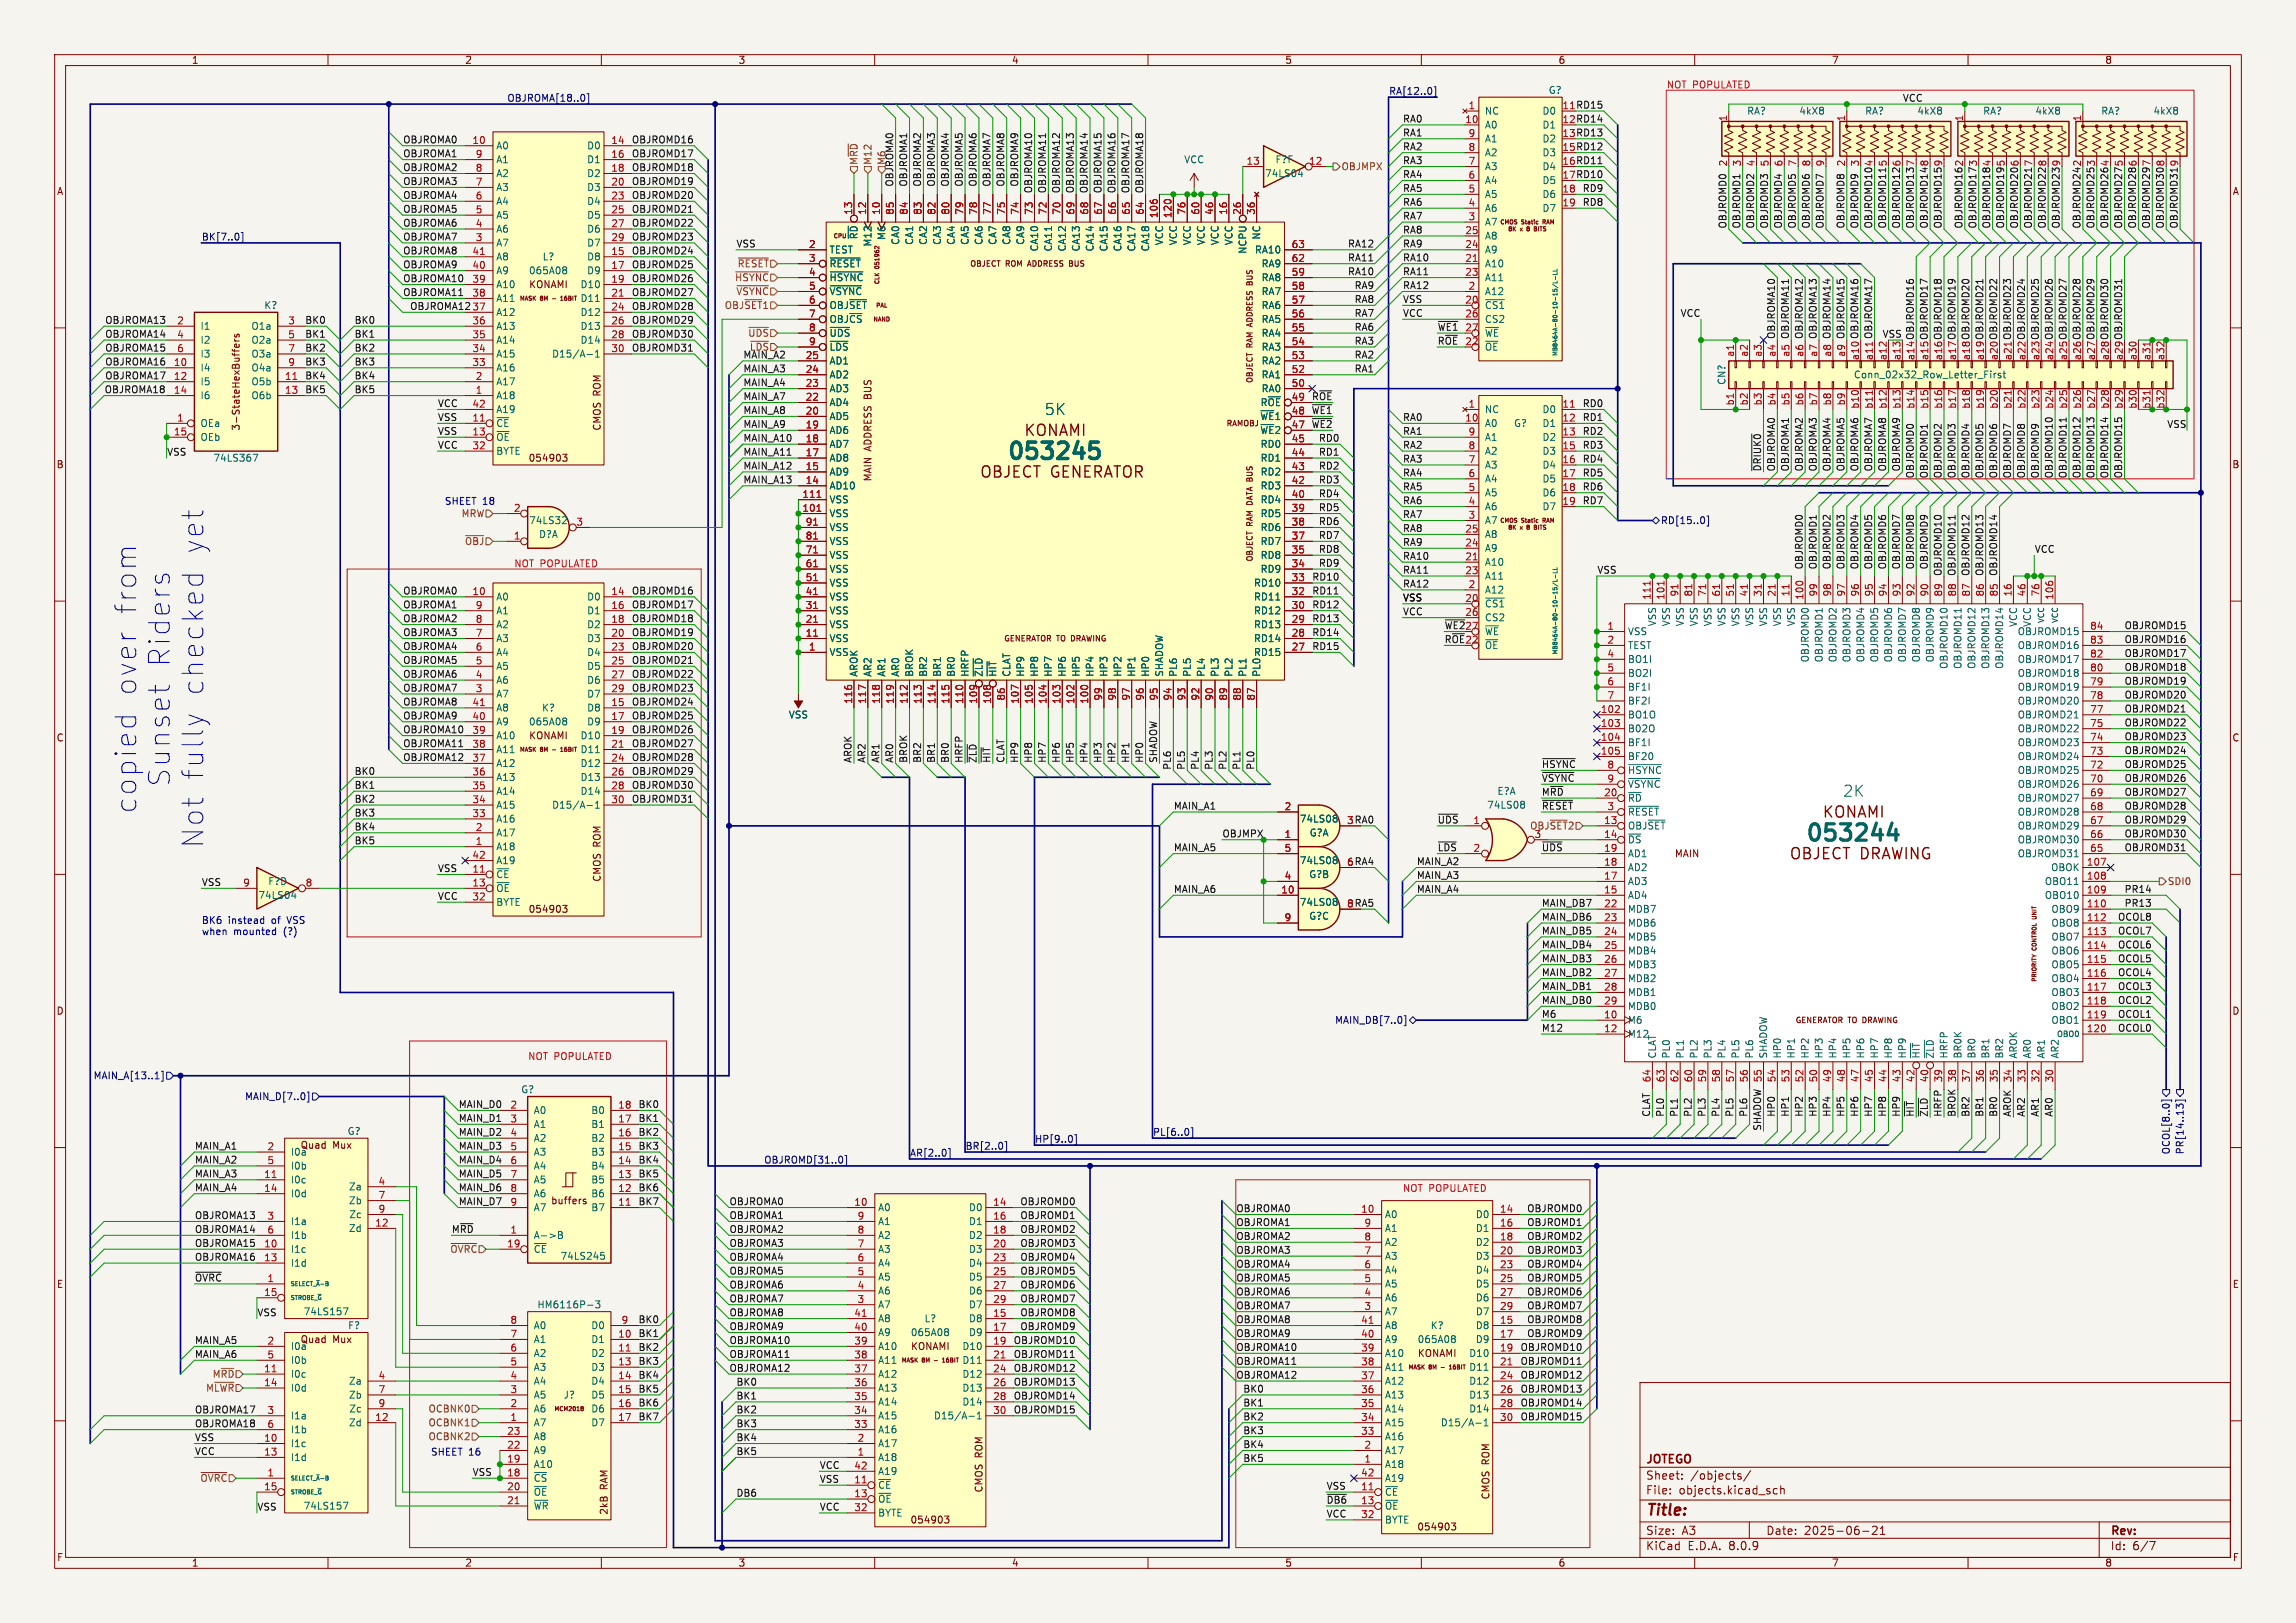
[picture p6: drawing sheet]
<svg xmlns="http://www.w3.org/2000/svg" width="420mm" height="297mm" viewBox="0 0 420 297" stroke-linecap="round" stroke-linejoin="round" font-family="sans-serif">
<defs><g id="words">
<g font-size="5.3" fill="#0000c2">
<text x="37.5" y="102.2" transform="rotate(-90 37.5 102.2)">yet</text>
<text x="25.2" y="113" transform="rotate(-90 25.2 113)">from</text>
<text x="31.3" y="122.3" transform="rotate(-90 31.3 122.3)">Riders</text>
<text x="25.2" y="127.5" transform="rotate(-90 25.2 127.5)">over</text>
<text x="37.5" y="127.8" transform="rotate(-90 37.5 127.8)">checked</text>
<text x="31.3" y="143.9" transform="rotate(-90 31.3 143.9)">Sunset</text>
<text x="37.5" y="143" transform="rotate(-90 37.5 143)">fully</text>
<text x="25.2" y="148.8" transform="rotate(-90 25.2 148.8)">copied</text>
<text x="37.5" y="155.2" transform="rotate(-90 37.5 155.2)">Not</text>
</g>
<g font-size="4.2" fill="#006464">
<text x="183.9" y="85">053245</text>
<text x="329.9" y="154.8">053244</text>
</g>
<g font-size="2.8" fill="#006464">
<text x="191" y="76.2">5K</text>
<text x="187.2" y="80.1">KONAMI</text>
<text x="333.3" y="150">KONAMI</text>
<text x="337.1" y="146">2K</text>
</g>
<g font-size="2.8" fill="#840000">
<text x="179.1" y="87.8">OBJECT GENERATOR</text>
<text x="327.2" y="157.6">OBJECT DRAWING</text>
<text x="301" y="277.9">Title:</text>
</g>
<g font-size="2.1" fill="#840000">
<text x="301" y="268.2">JOTEGO</text>
<text x="301" y="273.7">File:</text>
<text x="301" y="271">Sheet:</text>
<text x="307.1" y="273.7">objects.kicad_sch</text>
<text x="309.2" y="271">/objects/</text>
<text x="301" y="281.1">Size:</text>
<text x="307.6" y="281.1">A3</text>
<text x="323" y="281.1">Date:</text>
<text x="330" y="281.1">2025-06-21</text>
<text x="386" y="281.3">Rev:</text>
<text x="301" y="283.9">KiCad</text>
<text x="308.7" y="283.9">E.D.A.</text>
<text x="316.3" y="283.9">8.0.9</text>
<text x="386" y="283.9">Id:</text>
<text x="390.1" y="283.9">6/7</text>
</g>
<g font-size="1.8" fill="#840000">
<text x="35" y="11.9">1</text>
<text x="85" y="11.9">2</text>
<text x="135" y="11.9">3</text>
<text x="185" y="11.9">4</text>
<text x="235" y="11.9">5</text>
<text x="285" y="11.9">6</text>
<text x="335" y="11.9">7</text>
<text x="385" y="11.9">8</text>
<text x="10.3" y="35.9">A</text>
<text x="408.3" y="35.9">A</text>
<text x="96.7" y="52.9">KONAMI</text>
<text x="44.1" y="78.9" transform="rotate(-90 44.1 78.9)">3-StateHexBuffers</text>
<text x="110.1" y="78.9" transform="rotate(-90 110.1 78.9)">CMOS ROM</text>
<text x="159.6" y="82.5" transform="rotate(-90 159.6 82.5)">ADDRESS BUS</text>
<text x="10.3" y="85.9">B</text>
<text x="96.6" y="84.7">054903</text>
<text x="159.6" y="88.2" transform="rotate(-90 159.6 88.2)">MAIN</text>
<text x="408.2" y="85.9">B</text>
<text x="10.3" y="135.9">C</text>
<text x="96.7" y="135.5">KONAMI</text>
<text x="408.2" y="135.9">C</text>
<text x="110.1" y="161.5" transform="rotate(-90 110.1 161.5)">CMOS ROM</text>
<text x="306.3" y="157.1">MAIN</text>
<text x="96.6" y="167.2">054903</text>
<text x="10.3" y="185.9">D</text>
<text x="408.2" y="185.9">D</text>
<text x="54.9" y="210.4">Quad</text>
<text x="60.9" y="210.4">Mux</text>
<text x="100.7" y="220.6">buffers</text>
<text x="10.3" y="235.9">E</text>
<text x="408.3" y="235.9">E</text>
<text x="54.9" y="246">Quad</text>
<text x="60.9" y="246">Mux</text>
<text x="166.5" y="247.3">KONAMI</text>
<text x="259.2" y="248.5">KONAMI</text>
<text x="111.4" y="272.6" transform="rotate(-90 111.4 272.6)">RAM</text>
<text x="179.9" y="273.2" transform="rotate(-90 179.9 273.2)">CMOS ROM</text>
<text x="272.7" y="274.5" transform="rotate(-90 272.7 274.5)">CMOS ROM</text>
<text x="111.4" y="277.3" transform="rotate(-90 111.4 277.3)">2kB</text>
<text x="166.4" y="279">054903</text>
<text x="259.2" y="280.3">054903</text>
<text x="10.3" y="285.9">F</text>
<text x="35" y="286.9">1</text>
<text x="85" y="286.9">2</text>
<text x="135" y="286.9">3</text>
<text x="185" y="286.9">4</text>
<text x="235" y="286.9">5</text>
<text x="285" y="286.9">6</text>
<text x="335" y="286.9">7</text>
<text x="385" y="286.9">8</text>
<text x="408.3" y="285.9">F</text>
</g>
<g font-size="1.8" fill="#000084">
<text x="254" y="17.4">RA[12..0]</text>
<text x="92.7" y="18.7">OBJROMA[18..0]</text>
<text x="36.8" y="44.1">BK[7..0]</text>
<text x="303.7" y="96.1">RD[15..0]</text>
<text x="244.1" y="187.6">MAIN_DB[7..0]</text>
<text x="17" y="197.7">MAIN_A[13..1]</text>
<text x="44.7" y="201.5">MAIN_D[7..0]</text>
<text x="189.2" y="209.2">HP[9..0]</text>
<text x="210.8" y="207.9">PL[6..0]</text>
<text x="139.7" y="213">OBJROMD[31..0]</text>
<text x="166.4" y="211.7">AR[2..0]</text>
<text x="176.5" y="210.5">BR[2..0]</text>
<text x="397.1" y="211.3" transform="rotate(-90 397.1 211.3)">OCOL[8..0]</text>
<text x="399.6" y="211.3" transform="rotate(-90 399.6 211.3)">PR[14..13]</text>
</g>
<g font-size="1.8" fill="#006464">
<text x="283.2" y="17.4">G?</text>
<text x="271.5" y="21.2">NC</text>
<text x="271.5" y="23.7">A0</text>
<text x="282.1" y="21.2">D0</text>
<text x="282.1" y="23.7">D1</text>
<text x="319.5" y="21.2">RA?</text>
<text x="329" y="21.2">4kX8</text>
<text x="341.1" y="21.2">RA?</text>
<text x="350.6" y="21.2">4kX8</text>
<text x="362.7" y="21.2">RA?</text>
<text x="372.2" y="21.2">4kX8</text>
<text x="384.3" y="21.2">RA?</text>
<text x="393.8" y="21.2">4kX8</text>
<text x="90.7" y="27.5">A0</text>
<text x="107.3" y="27.5">D0</text>
<text x="271.5" y="28.8">A2</text>
<text x="271.5" y="26.3">A1</text>
<text x="282.1" y="26.3">D2</text>
<text x="282.1" y="28.8">D3</text>
<text x="90.7" y="35.2">A3</text>
<text x="90.7" y="32.6">A2</text>
<text x="90.7" y="30.1">A1</text>
<text x="107.3" y="30.1">D1</text>
<text x="107.3" y="32.6">D2</text>
<text x="107.3" y="35.2">D3</text>
<text x="216.5" y="30.1">VCC</text>
<text x="231.3" y="32.6">74LS04</text>
<text x="233.2" y="30.1">F?F</text>
<text x="271.5" y="33.9">A4</text>
<text x="271.5" y="31.3">A3</text>
<text x="282.1" y="31.3">D4</text>
<text x="282.1" y="33.9">D5</text>
<text x="90.7" y="40.2">A5</text>
<text x="90.7" y="37.7">A4</text>
<text x="107.3" y="37.7">D4</text>
<text x="107.3" y="40.2">D5</text>
<text x="271.5" y="41.5">A7</text>
<text x="271.5" y="39">A6</text>
<text x="271.5" y="36.4">A5</text>
<text x="282.1" y="36.4">D6</text>
<text x="282.1" y="39">D7</text>
<text x="90.7" y="45.3">A7</text>
<text x="90.7" y="42.8">A6</text>
<text x="90.7" y="47.9">A8</text>
<text x="99.2" y="47.9">L?</text>
<text x="107.3" y="47.9">D8</text>
<text x="107.3" y="42.8">D6</text>
<text x="107.3" y="45.3">D7</text>
<text x="151.6" y="46.6">TEST</text>
<text x="157.1" y="43.9" transform="rotate(-90 157.1 43.9)">~{RD}</text>
<text x="159.6" y="45.2" transform="rotate(-90 159.6 45.2)">M12</text>
<text x="162.2" y="44" transform="rotate(-90 162.2 44)">M6</text>
<text x="164.7" y="44.9" transform="rotate(-90 164.7 44.9)">CA0</text>
<text x="167.2" y="44.9" transform="rotate(-90 167.2 44.9)">CA1</text>
<text x="169.8" y="44.9" transform="rotate(-90 169.8 44.9)">CA2</text>
<text x="172.3" y="44.9" transform="rotate(-90 172.3 44.9)">CA3</text>
<text x="174.9" y="44.9" transform="rotate(-90 174.9 44.9)">CA4</text>
<text x="177.4" y="44.9" transform="rotate(-90 177.4 44.9)">CA5</text>
<text x="179.9" y="44.9" transform="rotate(-90 179.9 44.9)">CA6</text>
<text x="182.5" y="44.9" transform="rotate(-90 182.5 44.9)">CA7</text>
<text x="185" y="44.9" transform="rotate(-90 185 44.9)">CA8</text>
<text x="187.6" y="44.9" transform="rotate(-90 187.6 44.9)">CA9</text>
<text x="190.1" y="46.1" transform="rotate(-90 190.1 46.1)">CA10</text>
<text x="192.6" y="46.1" transform="rotate(-90 192.6 46.1)">CA11</text>
<text x="195.2" y="46.1" transform="rotate(-90 195.2 46.1)">CA12</text>
<text x="197.7" y="46.1" transform="rotate(-90 197.7 46.1)">CA13</text>
<text x="200.3" y="46.1" transform="rotate(-90 200.3 46.1)">CA14</text>
<text x="202.8" y="46.1" transform="rotate(-90 202.8 46.1)">CA15</text>
<text x="205.3" y="46.1" transform="rotate(-90 205.3 46.1)">CA16</text>
<text x="207.9" y="46.1" transform="rotate(-90 207.9 46.1)">CA17</text>
<text x="210.4" y="46.1" transform="rotate(-90 210.4 46.1)">CA18</text>
<text x="213" y="45" transform="rotate(-90 213 45)">VCC</text>
<text x="215.5" y="45" transform="rotate(-90 215.5 45)">VCC</text>
<text x="218" y="45" transform="rotate(-90 218 45)">VCC</text>
<text x="220.6" y="45" transform="rotate(-90 220.6 45)">VCC</text>
<text x="223.1" y="45" transform="rotate(-90 223.1 45)">VCC</text>
<text x="225.7" y="45" transform="rotate(-90 225.7 45)">VCC</text>
<text x="228.2" y="46.6" transform="rotate(-90 228.2 46.6)">NCPU</text>
<text x="229.5" y="46.6">RA10</text>
<text x="230.7" y="44" transform="rotate(-90 230.7 44)">NC</text>
<text x="271.5" y="46.6">A9</text>
<text x="271.5" y="44">A8</text>
<text x="90.7" y="52.9">A10</text>
<text x="90.7" y="50.4">A9</text>
<text x="96.7" y="50.4">065A08</text>
<text x="106.1" y="52.9">D10</text>
<text x="107.3" y="50.4">D9</text>
<text x="151.6" y="49.1">~{RESET}</text>
<text x="151.6" y="51.7">~{HSYNC}</text>
<text x="230.7" y="51.7">RA8</text>
<text x="230.7" y="49.1">RA9</text>
<text x="271.5" y="49.1">A10</text>
<text x="271.5" y="51.7">A11</text>
<text x="48.2" y="56.7">K?</text>
<text x="90.7" y="58">A12</text>
<text x="90.7" y="55.5">A11</text>
<text x="106.1" y="55.5">D11</text>
<text x="106.1" y="58">D12</text>
<text x="151.6" y="54.2">~{VSYNC}</text>
<text x="151.6" y="56.7">OBJ~{SET}</text>
<text x="151.6" y="59.3">OBJ~{CS}</text>
<text x="230.7" y="59.3">RA5</text>
<text x="230.7" y="56.7">RA6</text>
<text x="230.7" y="54.2">RA7</text>
<text x="271.5" y="54.2">A12</text>
<text x="271.5" y="56.7">~{CS1}</text>
<text x="271.5" y="59.3">CS2</text>
<text x="36.6" y="60.6">I1</text>
<text x="36.6" y="63.1">I2</text>
<text x="36.6" y="65.6">I3</text>
<text x="45.9" y="60.6">O1a</text>
<text x="45.9" y="63.1">O2a</text>
<text x="45.9" y="65.6">O3a</text>
<text x="90.7" y="65.6">A15</text>
<text x="90.7" y="63.1">A14</text>
<text x="90.7" y="60.6">A13</text>
<text x="100.9" y="65.6">D15/A-1</text>
<text x="106.1" y="60.6">D13</text>
<text x="106.1" y="63.1">D14</text>
<text x="151.6" y="61.8">~{UDS}</text>
<text x="151.6" y="64.4">~{LDS}</text>
<text x="230.7" y="64.4">RA3</text>
<text x="230.7" y="61.8">RA4</text>
<text x="271.5" y="64.4">~{OE}</text>
<text x="271.5" y="61.8">~{WE}</text>
<text x="36.6" y="68.2">I4</text>
<text x="36.6" y="70.7">I5</text>
<text x="45.9" y="70.7">O5b</text>
<text x="45.9" y="68.2">O4a</text>
<text x="90.7" y="70.7">A17</text>
<text x="90.7" y="68.2">A16</text>
<text x="151.6" y="72">AD3</text>
<text x="151.6" y="69.4">AD2</text>
<text x="151.6" y="66.9">AD1</text>
<text x="230.7" y="72">RA0</text>
<text x="230.7" y="69.4">RA1</text>
<text x="230.7" y="66.9">RA2</text>
<text x="315.8" y="70.5" transform="rotate(-90 315.8 70.5)">CN?</text>
<text x="339" y="69.4">Conn_02x32_Row_Letter_First</text>
<text x="36.6" y="73.3">I6</text>
<text x="45.9" y="73.3">O6b</text>
<text x="90.7" y="73.3">A18</text>
<text x="90.7" y="75.8">A19</text>
<text x="151.6" y="77.1">AD5</text>
<text x="151.6" y="74.5">AD4</text>
<text x="230.4" y="77.1">~{WE}1</text>
<text x="230.5" y="74.5">R~{OE}</text>
<text x="271.5" y="75.8">NC</text>
<text x="282.1" y="75.8">D0</text>
<text x="36.6" y="78.3">OEa</text>
<text x="36.6" y="80.9">OEb</text>
<text x="90.7" y="78.3">~{CE}</text>
<text x="90.7" y="80.9">~{OE}</text>
<text x="90.7" y="83.4">BYTE</text>
<text x="151.6" y="82.1">AD7</text>
<text x="151.6" y="79.6">AD6</text>
<text x="230.4" y="79.6">~{WE}2</text>
<text x="230.5" y="82.1">RD0</text>
<text x="271.5" y="78.3">A0</text>
<text x="271.5" y="83.4">A2</text>
<text x="271.5" y="80.9">A1</text>
<text x="276.8" y="78.3">G?</text>
<text x="282.1" y="78.3">D1</text>
<text x="282.1" y="80.9">D2</text>
<text x="282.1" y="83.4">D3</text>
<text x="38.9" y="84.7">74LS367</text>
<text x="151.6" y="89.8">AD10</text>
<text x="151.6" y="87.2">AD9</text>
<text x="151.6" y="84.7">AD8</text>
<text x="230.5" y="89.8">RD3</text>
<text x="230.5" y="87.2">RD2</text>
<text x="230.5" y="84.7">RD1</text>
<text x="271.5" y="88.5">A4</text>
<text x="271.5" y="86">A3</text>
<text x="282.1" y="86">D4</text>
<text x="282.1" y="88.5">D5</text>
<text x="151.6" y="94.8">VSS</text>
<text x="151.6" y="92.3">VSS</text>
<text x="230.5" y="94.8">RD5</text>
<text x="230.5" y="92.3">RD4</text>
<text x="271.5" y="93.6">A6</text>
<text x="271.5" y="91">A5</text>
<text x="282.1" y="91">D6</text>
<text x="282.1" y="93.6">D7</text>
<text x="96.7" y="96.1">74LS32</text>
<text x="98.5" y="98.7">D?A</text>
<text x="151.6" y="99.9">VSS</text>
<text x="151.6" y="97.4">VSS</text>
<text x="230.5" y="99.9">RD7</text>
<text x="230.5" y="97.4">RD6</text>
<text x="271.5" y="101.2">A9</text>
<text x="271.5" y="98.7">A8</text>
<text x="271.5" y="96.1">A7</text>
<text x="151.6" y="107.5">VSS</text>
<text x="151.6" y="105">VSS</text>
<text x="151.6" y="102.5">VSS</text>
<text x="229.3" y="107.5">RD10</text>
<text x="230.5" y="105">RD9</text>
<text x="230.5" y="102.5">RD8</text>
<text x="271.5" y="103.7">A10</text>
<text x="271.5" y="106.3">A11</text>
<text x="90.7" y="110.1">A0</text>
<text x="90.7" y="112.6">A1</text>
<text x="107.3" y="110.1">D0</text>
<text x="107.3" y="112.6">D1</text>
<text x="151.6" y="112.6">VSS</text>
<text x="151.6" y="110.1">VSS</text>
<text x="229.3" y="112.6">RD12</text>
<text x="229.3" y="110.1">RD11</text>
<text x="271.5" y="108.8">A12</text>
<text x="271.5" y="111.4">~{CS1}</text>
<text x="271.5" y="113.9">CS2</text>
<text x="90.7" y="117.7">A3</text>
<text x="90.7" y="115.2">A2</text>
<text x="107.3" y="115.2">D2</text>
<text x="107.3" y="117.7">D3</text>
<text x="151.6" y="117.7">VSS</text>
<text x="151.6" y="115.2">VSS</text>
<text x="229.3" y="117.7">RD14</text>
<text x="229.3" y="115.2">RD13</text>
<text x="271.5" y="119">~{OE}</text>
<text x="271.5" y="116.4">~{WE}</text>
<text x="297.7" y="116.4">VSS</text>
<text x="297.7" y="119">TEST</text>
<text x="303.1" y="114.7" transform="rotate(-90 303.1 114.7)">VSS</text>
<text x="305.7" y="114.7" transform="rotate(-90 305.7 114.7)">VSS</text>
<text x="308.2" y="114.7" transform="rotate(-90 308.2 114.7)">VSS</text>
<text x="310.7" y="114.7" transform="rotate(-90 310.7 114.7)">VSS</text>
<text x="313.3" y="114.7" transform="rotate(-90 313.3 114.7)">VSS</text>
<text x="315.8" y="114.7" transform="rotate(-90 315.8 114.7)">VSS</text>
<text x="318.4" y="114.7" transform="rotate(-90 318.4 114.7)">VSS</text>
<text x="320.9" y="114.7" transform="rotate(-90 320.9 114.7)">VSS</text>
<text x="323.4" y="114.7" transform="rotate(-90 323.4 114.7)">VSS</text>
<text x="326" y="114.7" transform="rotate(-90 326 114.7)">VSS</text>
<text x="328.5" y="114.7" transform="rotate(-90 328.5 114.7)">VSS</text>
<text x="369" y="119">OBJROMD16</text>
<text x="369" y="116.4">OBJROMD15</text>
<text x="369.2" y="114.8" transform="rotate(-90 369.2 114.8)">VCC</text>
<text x="371.7" y="114.8" transform="rotate(-90 371.7 114.8)">VCC</text>
<text x="90.7" y="125.3">A6</text>
<text x="90.7" y="122.8">A5</text>
<text x="90.7" y="120.2">A4</text>
<text x="107.3" y="120.2">D4</text>
<text x="107.3" y="122.8">D5</text>
<text x="107.3" y="125.3">D6</text>
<text x="151.6" y="120.2">VSS</text>
<text x="157.1" y="124" transform="rotate(-90 157.1 124)">AROK</text>
<text x="159.6" y="124" transform="rotate(-90 159.6 124)">AR2</text>
<text x="162.2" y="124" transform="rotate(-90 162.2 124)">AR1</text>
<text x="164.7" y="124" transform="rotate(-90 164.7 124)">AR0</text>
<text x="167.2" y="124" transform="rotate(-90 167.2 124)">BROK</text>
<text x="169.8" y="124" transform="rotate(-90 169.8 124)">BR2</text>
<text x="172.3" y="124" transform="rotate(-90 172.3 124)">BR1</text>
<text x="174.9" y="124" transform="rotate(-90 174.9 124)">BR0</text>
<text x="177.4" y="124" transform="rotate(-90 177.4 124)">HRFP</text>
<text x="179.9" y="124" transform="rotate(-90 179.9 124)">~{ZLD}</text>
<text x="182.5" y="124" transform="rotate(-90 182.5 124)">~{HIT}</text>
<text x="185" y="124" transform="rotate(-90 185 124)">CLAT</text>
<text x="187.6" y="124" transform="rotate(-90 187.6 124)">HP9</text>
<text x="190.1" y="124" transform="rotate(-90 190.1 124)">HP8</text>
<text x="192.6" y="124" transform="rotate(-90 192.6 124)">HP7</text>
<text x="195.2" y="124" transform="rotate(-90 195.2 124)">HP6</text>
<text x="197.7" y="124" transform="rotate(-90 197.7 124)">HP5</text>
<text x="200.3" y="124" transform="rotate(-90 200.3 124)">HP4</text>
<text x="202.8" y="124" transform="rotate(-90 202.8 124)">HP3</text>
<text x="205.3" y="124" transform="rotate(-90 205.3 124)">HP2</text>
<text x="207.9" y="124" transform="rotate(-90 207.9 124)">HP1</text>
<text x="210.4" y="124" transform="rotate(-90 210.4 124)">HP0</text>
<text x="213" y="124" transform="rotate(-90 213 124)">SHADOW</text>
<text x="215.5" y="124" transform="rotate(-90 215.5 124)">PL6</text>
<text x="218" y="124" transform="rotate(-90 218 124)">PL5</text>
<text x="220.6" y="124" transform="rotate(-90 220.6 124)">PL4</text>
<text x="223.1" y="124" transform="rotate(-90 223.1 124)">PL3</text>
<text x="225.7" y="124" transform="rotate(-90 225.7 124)">PL2</text>
<text x="228.2" y="124" transform="rotate(-90 228.2 124)">PL1</text>
<text x="229.3" y="120.2">RD15</text>
<text x="230.7" y="124" transform="rotate(-90 230.7 124)">PL0</text>
<text x="297.7" y="121.5">BO1I</text>
<text x="297.7" y="124.1">BO2I</text>
<text x="331.1" y="121.3" transform="rotate(-90 331.1 121.3)">OBJROMD0</text>
<text x="333.6" y="121.3" transform="rotate(-90 333.6 121.3)">OBJROMD1</text>
<text x="336.1" y="121.3" transform="rotate(-90 336.1 121.3)">OBJROMD2</text>
<text x="338.7" y="121.3" transform="rotate(-90 338.7 121.3)">OBJROMD3</text>
<text x="341.2" y="121.3" transform="rotate(-90 341.2 121.3)">OBJROMD4</text>
<text x="343.8" y="121.3" transform="rotate(-90 343.8 121.3)">OBJROMD5</text>
<text x="346.3" y="121.3" transform="rotate(-90 346.3 121.3)">OBJROMD6</text>
<text x="348.8" y="121.3" transform="rotate(-90 348.8 121.3)">OBJROMD7</text>
<text x="351.4" y="121.3" transform="rotate(-90 351.4 121.3)">OBJROMD8</text>
<text x="353.9" y="121.3" transform="rotate(-90 353.9 121.3)">OBJROMD9</text>
<text x="356.5" y="122.5" transform="rotate(-90 356.5 122.5)">OBJROMD10</text>
<text x="359" y="122.5" transform="rotate(-90 359 122.5)">OBJROMD11</text>
<text x="361.5" y="122.5" transform="rotate(-90 361.5 122.5)">OBJROMD12</text>
<text x="364.1" y="122.5" transform="rotate(-90 364.1 122.5)">OBJROMD13</text>
<text x="366.6" y="122.5" transform="rotate(-90 366.6 122.5)">OBJROMD14</text>
<text x="369" y="124.1">OBJROMD18</text>
<text x="369" y="121.5">OBJROMD17</text>
<text x="90.7" y="127.9">A7</text>
<text x="90.7" y="130.4">A8</text>
<text x="99" y="130.4">K?</text>
<text x="107.3" y="130.4">D8</text>
<text x="107.3" y="127.9">D7</text>
<text x="144.2" y="131.7">VSS</text>
<text x="297.7" y="131.7">BO1O</text>
<text x="297.7" y="126.6">BF1I</text>
<text x="297.7" y="129.1">BF2I</text>
<text x="369" y="131.7">OBJROMD21</text>
<text x="369" y="129.1">OBJROMD20</text>
<text x="369" y="126.6">OBJROMD19</text>
<text x="90.7" y="135.5">A10</text>
<text x="90.7" y="132.9">A9</text>
<text x="96.7" y="132.9">065A08</text>
<text x="106.1" y="135.5">D10</text>
<text x="107.3" y="132.9">D9</text>
<text x="297.7" y="134.2">B02O</text>
<text x="297.7" y="136.8">BF1I</text>
<text x="369" y="136.8">OBJROMD23</text>
<text x="369" y="134.2">OBJROMD22</text>
<text x="90.7" y="143.1">A13</text>
<text x="90.7" y="140.6">A12</text>
<text x="90.7" y="138">A11</text>
<text x="106.1" y="138">D11</text>
<text x="106.1" y="140.6">D12</text>
<text x="106.1" y="143.1">D13</text>
<text x="297.7" y="139.3">BF20</text>
<text x="297.7" y="141.8">~{HSYNC}</text>
<text x="369" y="141.8">OBJROMD25</text>
<text x="369" y="139.3">OBJROMD24</text>
<text x="90.7" y="148.2">A15</text>
<text x="90.7" y="145.6">A14</text>
<text x="100.9" y="148.2">D15/A-1</text>
<text x="106.1" y="145.6">D14</text>
<text x="271.9" y="148.2">74LS08</text>
<text x="273.8" y="145.6">E?A</text>
<text x="297.7" y="146.9">~{RD}</text>
<text x="297.7" y="149.5">~{RESET}</text>
<text x="297.7" y="144.4">~{VSYNC}</text>
<text x="369" y="149.5">OBJROMD28</text>
<text x="369" y="146.9">OBJROMD27</text>
<text x="369" y="144.4">OBJROMD26</text>
<text x="90.7" y="155.8">A18</text>
<text x="90.7" y="153.3">A17</text>
<text x="90.7" y="150.7">A16</text>
<text x="237.7" y="150.7">74LS08</text>
<text x="239.5" y="153.3">G?A</text>
<text x="297.7" y="152">OBJ~{SET}</text>
<text x="297.7" y="154.5">~{DS}</text>
<text x="369" y="154.5">OBJROMD30</text>
<text x="369" y="152">OBJROMD29</text>
<text x="90.7" y="160.9">~{CE}</text>
<text x="90.7" y="158.3">A19</text>
<text x="237.7" y="158.3">74LS08</text>
<text x="239.4" y="160.9">G?B</text>
<text x="297.7" y="159.6">AD2</text>
<text x="297.7" y="157.1">AD1</text>
<text x="369" y="157.1">OBJROMD31</text>
<text x="375.1" y="159.6">OBOK</text>
<text x="47.2" y="164.7">74LS04</text>
<text x="49" y="162.2">F?D</text>
<text x="90.7" y="163.4">~{OE}</text>
<text x="90.7" y="166">BYTE</text>
<text x="237.7" y="166">74LS08</text>
<text x="297.7" y="164.7">AD4</text>
<text x="297.7" y="162.2">AD3</text>
<text x="297.7" y="167.2">MDB7</text>
<text x="373.9" y="162.2">OBO11</text>
<text x="373.9" y="164.7">OBO10</text>
<text x="375.1" y="167.2">OBO9</text>
<text x="239.4" y="168.5">G?C</text>
<text x="297.7" y="169.8">MDB6</text>
<text x="297.7" y="172.3">MDB5</text>
<text x="375.1" y="169.8">OBO8</text>
<text x="375.1" y="172.3">OBO7</text>
<text x="297.7" y="174.9">MDB4</text>
<text x="297.7" y="177.4">MDB3</text>
<text x="297.7" y="179.9">MDB2</text>
<text x="375.1" y="174.9">OBO6</text>
<text x="375.1" y="177.4">OBO5</text>
<text x="375.1" y="179.9">OBO4</text>
<text x="297.7" y="182.5">MDB1</text>
<text x="297.7" y="185">MDB0</text>
<text x="375.1" y="182.5">OBO3</text>
<text x="375.1" y="185">OBO2</text>
<text x="297.7" y="187.6">M6</text>
<text x="297.7" y="190.1">M12</text>
<text x="375.1" y="187.6">OBO1</text>
<text x="303.1" y="193.8" transform="rotate(-90 303.1 193.8)">CLAT</text>
<text x="305.7" y="193.8" transform="rotate(-90 305.7 193.8)">PL0</text>
<text x="308.2" y="193.8" transform="rotate(-90 308.2 193.8)">PL1</text>
<text x="310.7" y="193.8" transform="rotate(-90 310.7 193.8)">PL2</text>
<text x="313.3" y="193.8" transform="rotate(-90 313.3 193.8)">PL3</text>
<text x="315.8" y="193.8" transform="rotate(-90 315.8 193.8)">PL4</text>
<text x="318.4" y="193.8" transform="rotate(-90 318.4 193.8)">PL5</text>
<text x="320.9" y="193.8" transform="rotate(-90 320.9 193.8)">PL6</text>
<text x="323.4" y="193.8" transform="rotate(-90 323.4 193.8)">SHADOW</text>
<text x="326" y="193.8" transform="rotate(-90 326 193.8)">HP0</text>
<text x="328.5" y="193.8" transform="rotate(-90 328.5 193.8)">HP1</text>
<text x="331.1" y="193.8" transform="rotate(-90 331.1 193.8)">HP2</text>
<text x="333.6" y="193.8" transform="rotate(-90 333.6 193.8)">HP3</text>
<text x="336.1" y="193.8" transform="rotate(-90 336.1 193.8)">HP4</text>
<text x="338.7" y="193.8" transform="rotate(-90 338.7 193.8)">HP5</text>
<text x="341.2" y="193.8" transform="rotate(-90 341.2 193.8)">HP6</text>
<text x="343.8" y="193.8" transform="rotate(-90 343.8 193.8)">HP7</text>
<text x="346.3" y="193.8" transform="rotate(-90 346.3 193.8)">HP8</text>
<text x="348.8" y="193.8" transform="rotate(-90 348.8 193.8)">HP9</text>
<text x="351.4" y="193.8" transform="rotate(-90 351.4 193.8)">~{HIT}</text>
<text x="353.9" y="193.8" transform="rotate(-90 353.9 193.8)">~{ZLD}</text>
<text x="356.5" y="193.8" transform="rotate(-90 356.5 193.8)">HRFP</text>
<text x="359" y="193.8" transform="rotate(-90 359 193.8)">BR0K</text>
<text x="361.5" y="193.8" transform="rotate(-90 361.5 193.8)">BR0</text>
<text x="364.1" y="193.8" transform="rotate(-90 364.1 193.8)">BR1</text>
<text x="366.6" y="193.8" transform="rotate(-90 366.6 193.8)">BR2</text>
<text x="369.2" y="193.8" transform="rotate(-90 369.2 193.8)">AROK</text>
<text x="371.7" y="193.8" transform="rotate(-90 371.7 193.8)">AR0</text>
<text x="374.2" y="193.8" transform="rotate(-90 374.2 193.8)">AR1</text>
<text x="376.8" y="193.8" transform="rotate(-90 376.8 193.8)">AR2</text>
<text x="95.2" y="200.3">G?</text>
<text x="63.5" y="207.9">G?</text>
<text x="97.5" y="204.1">A0</text>
<text x="97.5" y="206.6">A1</text>
<text x="97.5" y="209.1">A2</text>
<text x="108.1" y="209.1">B2</text>
<text x="108.1" y="206.6">B1</text>
<text x="108.1" y="204.1">B0</text>
<text x="53.1" y="211.7">I0a</text>
<text x="53.1" y="214.2">I0b</text>
<text x="97.5" y="211.7">A3</text>
<text x="97.5" y="214.2">A4</text>
<text x="108.1" y="214.2">B4</text>
<text x="108.1" y="211.7">B3</text>
<text x="53.1" y="216.8">I0c</text>
<text x="53.1" y="219.3">I0d</text>
<text x="63.7" y="218">Za</text>
<text x="63.7" y="220.6">Zb</text>
<text x="97.5" y="216.8">A5</text>
<text x="97.5" y="219.3">A6</text>
<text x="97.5" y="221.8">A7</text>
<text x="108.1" y="221.8">B7</text>
<text x="108.1" y="219.3">B6</text>
<text x="108.1" y="216.8">B5</text>
<text x="160.5" y="221.8">A0</text>
<text x="177.1" y="221.8">D0</text>
<text x="53.1" y="224.4">I1a</text>
<text x="53.1" y="226.9">I1b</text>
<text x="63.7" y="225.7">Zd</text>
<text x="63.8" y="223.1">Zc</text>
<text x="97.5" y="226.9">A-&gt;B</text>
<text x="160.5" y="226.9">A2</text>
<text x="160.5" y="224.4">A1</text>
<text x="177.1" y="224.4">D1</text>
<text x="177.1" y="226.9">D2</text>
<text x="253.2" y="223.1">A0</text>
<text x="253.2" y="225.7">A1</text>
<text x="269.9" y="223.1">D0</text>
<text x="269.9" y="225.7">D1</text>
<text x="53.1" y="229.5">I1c</text>
<text x="53.1" y="232">I1d</text>
<text x="97.5" y="229.5">~{CE}</text>
<text x="102.4" y="230.7">74LS245</text>
<text x="160.5" y="232">A4</text>
<text x="160.5" y="229.5">A3</text>
<text x="177.1" y="229.5">D3</text>
<text x="177.1" y="232">D4</text>
<text x="253.2" y="233.3">A4</text>
<text x="253.2" y="230.7">A3</text>
<text x="253.2" y="228.2">A2</text>
<text x="269.9" y="228.2">D2</text>
<text x="269.9" y="230.7">D3</text>
<text x="269.9" y="233.3">D4</text>
<text x="98.2" y="239.6">HM6116P-3</text>
<text x="160.5" y="239.6">A7</text>
<text x="160.5" y="237.1">A6</text>
<text x="160.5" y="234.5">A5</text>
<text x="177.1" y="234.5">D5</text>
<text x="177.1" y="237.1">D6</text>
<text x="177.1" y="239.6">D7</text>
<text x="253.2" y="238.4">A6</text>
<text x="253.2" y="235.8">A5</text>
<text x="269.9" y="235.8">D5</text>
<text x="269.9" y="238.4">D6</text>
<text x="55.4" y="240.9">74LS157</text>
<text x="63.6" y="243.4">F?</text>
<text x="97.5" y="246">A1</text>
<text x="97.5" y="243.4">A0</text>
<text x="108.1" y="246">D1</text>
<text x="108.1" y="243.4">D0</text>
<text x="160.5" y="244.7">A9</text>
<text x="160.5" y="242.2">A8</text>
<text x="166.5" y="244.7">065A08</text>
<text x="169" y="242.2">L?</text>
<text x="177.1" y="242.2">D8</text>
<text x="177.1" y="244.7">D9</text>
<text x="253.2" y="240.9">A7</text>
<text x="253.2" y="246">A9</text>
<text x="253.2" y="243.4">A8</text>
<text x="259.2" y="246">065A08</text>
<text x="261.6" y="243.4">K?</text>
<text x="269.9" y="243.4">D8</text>
<text x="269.9" y="246">D9</text>
<text x="269.9" y="240.9">D7</text>
<text x="53.1" y="247.2">I0a</text>
<text x="53.1" y="249.8">I0b</text>
<text x="97.5" y="251.1">A3</text>
<text x="97.5" y="248.5">A2</text>
<text x="108.1" y="248.5">D2</text>
<text x="108.1" y="251.1">D3</text>
<text x="160.5" y="249.8">A11</text>
<text x="160.5" y="247.2">A10</text>
<text x="175.9" y="247.2">D10</text>
<text x="175.9" y="249.8">D11</text>
<text x="253.2" y="251.1">A11</text>
<text x="253.2" y="248.5">A10</text>
<text x="268.6" y="248.5">D10</text>
<text x="268.6" y="251.1">D11</text>
<text x="53.1" y="252.3">I0c</text>
<text x="53.1" y="254.9">I0d</text>
<text x="63.7" y="253.6">Za</text>
<text x="63.7" y="256.1">Zb</text>
<text x="97.5" y="256.1">A5</text>
<text x="97.5" y="253.6">A4</text>
<text x="103" y="256.1">J?</text>
<text x="108.1" y="253.6">D4</text>
<text x="108.1" y="256.1">D5</text>
<text x="160.5" y="257.4">A14</text>
<text x="160.5" y="254.9">A13</text>
<text x="160.5" y="252.3">A12</text>
<text x="175.9" y="252.3">D12</text>
<text x="175.9" y="254.9">D13</text>
<text x="175.9" y="257.4">D14</text>
<text x="253.2" y="256.1">A13</text>
<text x="253.2" y="253.6">A12</text>
<text x="268.6" y="253.6">D12</text>
<text x="268.6" y="256.1">D13</text>
<text x="53.1" y="259.9">I1a</text>
<text x="53.1" y="262.5">I1b</text>
<text x="63.7" y="261.2">Zd</text>
<text x="63.8" y="258.7">Zc</text>
<text x="97.5" y="261.2">A7</text>
<text x="97.5" y="258.7">A6</text>
<text x="97.5" y="263.8">A8</text>
<text x="108.1" y="258.7">D6</text>
<text x="108.1" y="261.2">D7</text>
<text x="160.5" y="262.5">A16</text>
<text x="160.5" y="259.9">A15</text>
<text x="170.7" y="259.9">D15/A-1</text>
<text x="253.2" y="263.8">A16</text>
<text x="253.2" y="261.2">A15</text>
<text x="253.2" y="258.7">A14</text>
<text x="263.4" y="261.2">D15/A-1</text>
<text x="268.6" y="258.7">D14</text>
<text x="53.1" y="265">I1c</text>
<text x="53.1" y="267.6">I1d</text>
<text x="97.5" y="268.8">A10</text>
<text x="97.5" y="266.3">A9</text>
<text x="160.5" y="267.6">A18</text>
<text x="160.5" y="265">A17</text>
<text x="253.2" y="268.8">A18</text>
<text x="253.2" y="266.3">A17</text>
<text x="97.5" y="271.4">~{CS}</text>
<text x="97.5" y="273.9">~{OE}</text>
<text x="160.5" y="272.6">~{CE}</text>
<text x="160.5" y="275.2">~{OE}</text>
<text x="160.5" y="270.1">A19</text>
<text x="253.2" y="273.9">~{CE}</text>
<text x="253.2" y="271.4">A19</text>
<text x="55.4" y="276.5">74LS157</text>
<text x="97.5" y="276.5">~{WR}</text>
<text x="160.5" y="277.7">BYTE</text>
<text x="253.2" y="276.5">~{OE}</text>
<text x="253.2" y="279">BYTE</text>
</g>
<g font-size="1.8" fill="#ff0422">
<text x="304.8" y="16.3">NOT POPULATED</text>
<text x="94" y="103.9">NOT POPULATED</text>
<text x="96.5" y="194.1">NOT POPULATED</text>
<text x="256.5" y="218.2">NOT POPULATED</text>
</g>
<g font-size="1.8" fill="#0f0f0f">
<text x="256.5" y="22.5">RA0</text>
<text x="285.7" y="20.1">11 RD15</text>
<text x="285.7" y="22.6">12 RD14</text>
<text x="348" y="18.7">VCC</text>
<text x="73.7" y="26.3">OBJROMA0</text>
<text x="73.7" y="28.9">OBJROMA1</text>
<text x="115.5" y="28.9">OBJROMD17</text>
<text x="115.5" y="26.3">OBJROMD16</text>
<text x="256.5" y="25.1">RA1</text>
<text x="256.5" y="27.6">RA2</text>
<text x="285.7" y="25.1">13 RD13</text>
<text x="285.7" y="27.7">15 RD12</text>
<text x="73.7" y="31.4">OBJROMA2</text>
<text x="73.7" y="33.9">OBJROMA3</text>
<text x="115.5" y="33.9">OBJROMD19</text>
<text x="115.5" y="31.4">OBJROMD18</text>
<text x="162.2" y="30.3" transform="rotate(-90 162.2 30.3)">M6</text>
<text x="163.5" y="34.3" transform="rotate(-90 163.5 34.3)">OBJROMA0</text>
<text x="166" y="34.3" transform="rotate(-90 166 34.3)">OBJROMA1</text>
<text x="168.6" y="34.3" transform="rotate(-90 168.6 34.3)">OBJROMA2</text>
<text x="171.1" y="34.3" transform="rotate(-90 171.1 34.3)">OBJROMA3</text>
<text x="173.6" y="34.3" transform="rotate(-90 173.6 34.3)">OBJROMA4</text>
<text x="176.2" y="34.3" transform="rotate(-90 176.2 34.3)">OBJROMA5</text>
<text x="178.7" y="34.3" transform="rotate(-90 178.7 34.3)">OBJROMA6</text>
<text x="181.3" y="34.3" transform="rotate(-90 181.3 34.3)">OBJROMA7</text>
<text x="183.8" y="34.3" transform="rotate(-90 183.8 34.3)">OBJROMA8</text>
<text x="186.3" y="34.3" transform="rotate(-90 186.3 34.3)">OBJROMA9</text>
<text x="188.9" y="35.5" transform="rotate(-90 188.9 35.5)">OBJROMA10</text>
<text x="191.4" y="35.5" transform="rotate(-90 191.4 35.5)">OBJROMA11</text>
<text x="194" y="35.5" transform="rotate(-90 194 35.5)">OBJROMA12</text>
<text x="196.5" y="35.5" transform="rotate(-90 196.5 35.5)">OBJROMA13</text>
<text x="199" y="35.5" transform="rotate(-90 199 35.5)">OBJROMA14</text>
<text x="201.6" y="35.5" transform="rotate(-90 201.6 35.5)">OBJROMA15</text>
<text x="204.1" y="35.5" transform="rotate(-90 204.1 35.5)">OBJROMA16</text>
<text x="206.7" y="35.5" transform="rotate(-90 206.7 35.5)">OBJROMA17</text>
<text x="209.2" y="35.5" transform="rotate(-90 209.2 35.5)">OBJROMA18</text>
<text x="256.5" y="35.2">RA5</text>
<text x="256.5" y="32.7">RA4</text>
<text x="256.5" y="30.1">RA3</text>
<text x="285.7" y="30.2">16 RD11</text>
<text x="285.7" y="32.8">17 RD10</text>
<text x="289.4" y="35.2">RD9</text>
<text x="342.6" y="30.6" transform="rotate(-90 342.6 30.6)">4</text>
<text x="345.2" y="30.6" transform="rotate(-90 345.2 30.6)">5</text>
<text x="347.7" y="30.6" transform="rotate(-90 347.7 30.6)">6</text>
<text x="350.3" y="30.6" transform="rotate(-90 350.3 30.6)">7</text>
<text x="352.8" y="30.6" transform="rotate(-90 352.8 30.6)">8</text>
<text x="355.3" y="30.6" transform="rotate(-90 355.3 30.6)">9</text>
<text x="359.2" y="30.6" transform="rotate(-90 359.2 30.6)">2</text>
<text x="364.2" y="30.6" transform="rotate(-90 364.2 30.6)">4</text>
<text x="366.8" y="30.6" transform="rotate(-90 366.8 30.6)">5</text>
<text x="369.3" y="30.6" transform="rotate(-90 369.3 30.6)">6</text>
<text x="374.4" y="30.6" transform="rotate(-90 374.4 30.6)">8</text>
<text x="376.9" y="30.6" transform="rotate(-90 376.9 30.6)">9</text>
<text x="380.7" y="30.6" transform="rotate(-90 380.7 30.6)">2</text>
<text x="383.3" y="30.6" transform="rotate(-90 383.3 30.6)">3</text>
<text x="385.8" y="30.6" transform="rotate(-90 385.8 30.6)">4</text>
<text x="390.9" y="30.6" transform="rotate(-90 390.9 30.6)">6</text>
<text x="393.4" y="30.6" transform="rotate(-90 393.4 30.6)">7</text>
<text x="396" y="30.6" transform="rotate(-90 396 30.6)">8</text>
<text x="73.7" y="36.5">OBJROMA4</text>
<text x="73.7" y="41.6">OBJROMA6</text>
<text x="73.7" y="39">OBJROMA5</text>
<text x="115.5" y="39">OBJROMD21</text>
<text x="115.5" y="41.6">OBJROMD22</text>
<text x="115.5" y="36.5">OBJROMD20</text>
<text x="256.5" y="37.8">RA6</text>
<text x="256.5" y="40.3">RA7</text>
<text x="289.4" y="37.8">RD8</text>
<text x="315.9" y="41.9" transform="rotate(-90 315.9 41.9)">OBJROMD0</text>
<text x="318.4" y="41.9" transform="rotate(-90 318.4 41.9)">OBJROMD1</text>
<text x="321" y="41.9" transform="rotate(-90 321 41.9)">OBJROMD2</text>
<text x="323.5" y="41.9" transform="rotate(-90 323.5 41.9)">OBJROMD3</text>
<text x="326" y="41.9" transform="rotate(-90 326 41.9)">OBJROMD4</text>
<text x="328.6" y="41.9" transform="rotate(-90 328.6 41.9)">OBJROMD5</text>
<text x="331.1" y="41.9" transform="rotate(-90 331.1 41.9)">OBJROMD6</text>
<text x="333.7" y="41.9" transform="rotate(-90 333.7 41.9)">OBJROMD7</text>
<text x="337.5" y="41.9" transform="rotate(-90 337.5 41.9)">OBJROMD8</text>
<text x="340" y="41.9" transform="rotate(-90 340 41.9)">OBJROMD9</text>
<text x="342.6" y="41.9" transform="rotate(-90 342.6 41.9)">OBJROMD10</text>
<text x="345.1" y="41.9" transform="rotate(-90 345.1 41.9)">OBJROMD11</text>
<text x="347.6" y="41.9" transform="rotate(-90 347.6 41.9)">OBJROMD12</text>
<text x="350.2" y="41.9" transform="rotate(-90 350.2 41.9)">OBJROMD13</text>
<text x="352.7" y="41.9" transform="rotate(-90 352.7 41.9)">OBJROMD14</text>
<text x="355.3" y="41.9" transform="rotate(-90 355.3 41.9)">OBJROMD15</text>
<text x="359.1" y="41.9" transform="rotate(-90 359.1 41.9)">OBJROMD16</text>
<text x="361.6" y="41.9" transform="rotate(-90 361.6 41.9)">OBJROMD17</text>
<text x="364.1" y="41.9" transform="rotate(-90 364.1 41.9)">OBJROMD18</text>
<text x="366.7" y="41.9" transform="rotate(-90 366.7 41.9)">OBJROMD19</text>
<text x="369.2" y="41.9" transform="rotate(-90 369.2 41.9)">OBJROMD20</text>
<text x="371.8" y="41.9" transform="rotate(-90 371.8 41.9)">OBJROMD21</text>
<text x="374.3" y="41.9" transform="rotate(-90 374.3 41.9)">OBJROMD22</text>
<text x="376.8" y="41.9" transform="rotate(-90 376.8 41.9)">OBJROMD23</text>
<text x="380.7" y="41.9" transform="rotate(-90 380.7 41.9)">OBJROMD24</text>
<text x="383.2" y="41.9" transform="rotate(-90 383.2 41.9)">OBJROMD25</text>
<text x="385.7" y="41.9" transform="rotate(-90 385.7 41.9)">OBJROMD26</text>
<text x="388.3" y="41.9" transform="rotate(-90 388.3 41.9)">OBJROMD27</text>
<text x="390.8" y="41.9" transform="rotate(-90 390.8 41.9)">OBJROMD28</text>
<text x="393.4" y="41.9" transform="rotate(-90 393.4 41.9)">OBJROMD29</text>
<text x="395.9" y="41.9" transform="rotate(-90 395.9 41.9)">OBJROMD30</text>
<text x="398.4" y="41.9" transform="rotate(-90 398.4 41.9)">OBJROMD31</text>
<text x="73.7" y="46.6">OBJROMA8</text>
<text x="73.7" y="44.1">OBJROMA7</text>
<text x="115.5" y="44.1">OBJROMD23</text>
<text x="115.5" y="46.6">OBJROMD24</text>
<text x="134.6" y="45.4">VSS</text>
<text x="246.5" y="47.9">RA11</text>
<text x="246.5" y="45.4">RA12</text>
<text x="256.5" y="47.9">RA10</text>
<text x="256.5" y="45.4">RA9</text>
<text x="256.5" y="42.8">RA8</text>
<text x="73.7" y="49.2">OBJROMA9</text>
<text x="73.7" y="51.7">OBJROMA10</text>
<text x="115.5" y="51.7">OBJROMD26</text>
<text x="115.5" y="49.2">OBJROMD25</text>
<text x="246.5" y="50.5">RA10</text>
<text x="247.7" y="53">RA9</text>
<text x="256.5" y="50.5">RA11</text>
<text x="256.5" y="53">RA12</text>
<text x="19.1" y="59.3">OBJROMA13</text>
<text x="55.7" y="59.3">BK0</text>
<text x="64.8" y="59.3">BK0</text>
<text x="73.7" y="54.3">OBJROMA11</text>
<text x="74.9" y="56.8">OBJROMA12</text>
<text x="86.3" y="56.9">37</text>
<text x="115.5" y="59.3">OBJROMD29</text>
<text x="115.5" y="56.8">OBJROMD28</text>
<text x="115.5" y="54.3">OBJROMD27</text>
<text x="247.7" y="55.5">RA8</text>
<text x="247.7" y="58.1">RA7</text>
<text x="256.5" y="58.1">VCC</text>
<text x="256.5" y="55.5">VSS</text>
<text x="307.3" y="58.1">VCC</text>
<text x="19.1" y="64.4">OBJROMA15</text>
<text x="19.1" y="61.9">OBJROMA14</text>
<text x="55.7" y="64.4">BK2</text>
<text x="55.7" y="61.9">BK1</text>
<text x="64.8" y="64.4">BK2</text>
<text x="64.8" y="61.9">BK1</text>
<text x="115.5" y="64.4">OBJROMD31</text>
<text x="115.5" y="61.9">OBJROMD30</text>
<text x="135.9" y="65.7">MAIN_A2</text>
<text x="137.1" y="64.4">~{LDS}</text>
<text x="247.7" y="63.2">RA3</text>
<text x="247.7" y="65.7">RA2</text>
<text x="247.7" y="60.6">RA6</text>
<text x="262.9" y="63.2">R~{OE}</text>
<text x="262.9" y="60.6">~{WE1}</text>
<text x="324.8" y="62.1" transform="rotate(-90 324.8 62.1)">OBJROMA10</text>
<text x="327.3" y="62.1" transform="rotate(-90 327.3 62.1)">OBJROMA11</text>
<text x="329.9" y="62.1" transform="rotate(-90 329.9 62.1)">OBJROMA12</text>
<text x="332.4" y="62.1" transform="rotate(-90 332.4 62.1)">OBJROMA13</text>
<text x="334.9" y="62.1" transform="rotate(-90 334.9 62.1)">OBJROMA14</text>
<text x="337.5" y="62.1" transform="rotate(-90 337.5 62.1)">OBJROMA15</text>
<text x="19.1" y="67">OBJROMA16</text>
<text x="19.1" y="69.5">OBJROMA17</text>
<text x="55.7" y="67">BK3</text>
<text x="55.7" y="69.5">BK4</text>
<text x="64.8" y="67">BK3</text>
<text x="64.8" y="69.5">BK4</text>
<text x="135.9" y="68.2">MAIN_A3</text>
<text x="135.9" y="70.8">MAIN_A4</text>
<text x="247.7" y="68.2">RA1</text>
<text x="340.1" y="66" transform="rotate(-90 340.1 66)">a10 OBJROMA16</text>
<text x="342.6" y="66" transform="rotate(-90 342.6 66)">a11 OBJROMA17</text>
<text x="350.3" y="66" transform="rotate(-90 350.3 66)">a14 OBJROMD16</text>
<text x="352.8" y="66" transform="rotate(-90 352.8 66)">a15 OBJROMD17</text>
<text x="355.3" y="66" transform="rotate(-90 355.3 66)">a16 OBJROMD18</text>
<text x="357.9" y="66" transform="rotate(-90 357.9 66)">a17 OBJROMD19</text>
<text x="360.4" y="66" transform="rotate(-90 360.4 66)">a18 OBJROMD20</text>
<text x="363" y="66" transform="rotate(-90 363 66)">a19 OBJROMD21</text>
<text x="365.5" y="66" transform="rotate(-90 365.5 66)">a20 OBJROMD22</text>
<text x="368" y="66" transform="rotate(-90 368 66)">a21 OBJROMD23</text>
<text x="370.6" y="66" transform="rotate(-90 370.6 66)">a22 OBJROMD24</text>
<text x="373.1" y="66" transform="rotate(-90 373.1 66)">a23 OBJROMD25</text>
<text x="375.7" y="66" transform="rotate(-90 375.7 66)">a24 OBJROMD26</text>
<text x="378.2" y="66" transform="rotate(-90 378.2 66)">a25 OBJROMD27</text>
<text x="380.7" y="66" transform="rotate(-90 380.7 66)">a26 OBJROMD28</text>
<text x="383.3" y="66" transform="rotate(-90 383.3 66)">a27 OBJROMD29</text>
<text x="385.8" y="66" transform="rotate(-90 385.8 66)">a28 OBJROMD30</text>
<text x="388.4" y="66" transform="rotate(-90 388.4 66)">a29 OBJROMD31</text>
<text x="19" y="72">OBJROMA18</text>
<text x="55.7" y="72">BK5</text>
<text x="64.8" y="72">BK5</text>
<text x="80" y="74.6">VCC</text>
<text x="80" y="77.1">VSS</text>
<text x="135.9" y="75.9">MAIN_A8</text>
<text x="135.9" y="73.3">MAIN_A7</text>
<text x="239.8" y="75.9">~{WE1}</text>
<text x="239.9" y="73.3">R~{OE}</text>
<text x="256.5" y="77.1">RA0</text>
<text x="289.4" y="74.6">RD0</text>
<text x="289.4" y="77.1">RD1</text>
<text x="30.5" y="83.5">VSS</text>
<text x="80" y="82.2">VCC</text>
<text x="80" y="79.7">VSS</text>
<text x="135.9" y="80.9">MAIN_A10</text>
<text x="135.9" y="83.5">MAIN_A11</text>
<text x="135.9" y="78.4">MAIN_A9</text>
<text x="239.8" y="78.4">~{WE2}</text>
<text x="241.2" y="83.5">RD1</text>
<text x="241.2" y="80.9">RD0</text>
<text x="256.5" y="82.2">RA2</text>
<text x="256.5" y="79.7">RA1</text>
<text x="289.4" y="82.2">RD3</text>
<text x="289.4" y="79.7">RD2</text>
<text x="396.3" y="78.4">VSS</text>
<text x="135.9" y="86">MAIN_A12</text>
<text x="135.9" y="88.6">MAIN_A13</text>
<text x="241.2" y="86">RD2</text>
<text x="241.2" y="88.6">RD3</text>
<text x="256.5" y="87.3">RA4</text>
<text x="256.5" y="89.8">RA5</text>
<text x="256.5" y="84.7">RA3</text>
<text x="289.4" y="87.3">RD5</text>
<text x="289.4" y="84.7">RD4</text>
<text x="289.4" y="89.8">RD6</text>
<text x="322.2" y="86.4" transform="rotate(-90 322.2 86.4)">~{DRIUK0}</text>
<text x="324.8" y="86.4" transform="rotate(-90 324.8 86.4)">OBJROMA0</text>
<text x="327.3" y="86.4" transform="rotate(-90 327.3 86.4)">OBJROMA1</text>
<text x="329.9" y="86.4" transform="rotate(-90 329.9 86.4)">OBJROMA2</text>
<text x="332.4" y="86.4" transform="rotate(-90 332.4 86.4)">OBJROMA3</text>
<text x="334.9" y="86.4" transform="rotate(-90 334.9 86.4)">OBJROMA4</text>
<text x="337.5" y="86.4" transform="rotate(-90 337.5 86.4)">OBJROMA5</text>
<text x="340" y="86.4" transform="rotate(-90 340 86.4)">OBJROMA6</text>
<text x="342.6" y="86.4" transform="rotate(-90 342.6 86.4)">OBJROMA7</text>
<text x="345.1" y="86.4" transform="rotate(-90 345.1 86.4)">OBJROMA8</text>
<text x="347.6" y="86.4" transform="rotate(-90 347.6 86.4)">OBJROMA9</text>
<text x="350.2" y="87.6" transform="rotate(-90 350.2 87.6)">OBJROMD0</text>
<text x="352.7" y="87.6" transform="rotate(-90 352.7 87.6)">OBJROMD1</text>
<text x="355.3" y="87.6" transform="rotate(-90 355.3 87.6)">OBJROMD2</text>
<text x="357.8" y="87.6" transform="rotate(-90 357.8 87.6)">OBJROMD3</text>
<text x="360.3" y="87.6" transform="rotate(-90 360.3 87.6)">OBJROMD4</text>
<text x="362.9" y="87.6" transform="rotate(-90 362.9 87.6)">OBJROMD5</text>
<text x="365.4" y="87.6" transform="rotate(-90 365.4 87.6)">OBJROMD6</text>
<text x="368" y="87.6" transform="rotate(-90 368 87.6)">OBJROMD7</text>
<text x="370.5" y="87.6" transform="rotate(-90 370.5 87.6)">OBJROMD8</text>
<text x="373" y="87.6" transform="rotate(-90 373 87.6)">OBJROMD9</text>
<text x="375.6" y="87.6" transform="rotate(-90 375.6 87.6)">OBJROMD10</text>
<text x="378.1" y="87.6" transform="rotate(-90 378.1 87.6)">OBJROMD11</text>
<text x="380.7" y="87.6" transform="rotate(-90 380.7 87.6)">OBJROMD12</text>
<text x="383.2" y="87.6" transform="rotate(-90 383.2 87.6)">OBJROMD13</text>
<text x="385.7" y="87.6" transform="rotate(-90 385.7 87.6)">OBJROMD14</text>
<text x="388.3" y="87.6" transform="rotate(-90 388.3 87.6)">OBJROMD15</text>
<text x="241.2" y="91.1">RD4</text>
<text x="241.2" y="93.6">RD5</text>
<text x="256.5" y="92.4">RA6</text>
<text x="256.5" y="94.9">RA7</text>
<text x="289.4" y="92.4">RD7</text>
<text x="241.2" y="101.3">RD8</text>
<text x="241.2" y="96.2">RD6</text>
<text x="241.2" y="98.7">RD7</text>
<text x="256.5" y="100">RA9</text>
<text x="256.5" y="97.4">RA8</text>
<text x="372.1" y="101.3">VCC</text>
<text x="239.9" y="106.3">RD10</text>
<text x="241.2" y="103.8">RD9</text>
<text x="256.5" y="102.5">RA10</text>
<text x="256.5" y="107.6">RA12</text>
<text x="256.5" y="105.1">RA11</text>
<text x="292.1" y="105.1">VSS</text>
<text x="329.9" y="104.3" transform="rotate(-90 329.9 104.3)">OBJROMD0</text>
<text x="332.4" y="104.3" transform="rotate(-90 332.4 104.3)">OBJROMD1</text>
<text x="334.9" y="104.3" transform="rotate(-90 334.9 104.3)">OBJROMD2</text>
<text x="337.5" y="104.3" transform="rotate(-90 337.5 104.3)">OBJROMD3</text>
<text x="340" y="104.3" transform="rotate(-90 340 104.3)">OBJROMD4</text>
<text x="342.6" y="104.3" transform="rotate(-90 342.6 104.3)">OBJROMD5</text>
<text x="345.1" y="104.3" transform="rotate(-90 345.1 104.3)">OBJROMD6</text>
<text x="347.6" y="104.3" transform="rotate(-90 347.6 104.3)">OBJROMD7</text>
<text x="350.2" y="104.3" transform="rotate(-90 350.2 104.3)">OBJROMD8</text>
<text x="352.7" y="104.3" transform="rotate(-90 352.7 104.3)">OBJROMD9</text>
<text x="355.3" y="105.5" transform="rotate(-90 355.3 105.5)">OBJROMD10</text>
<text x="357.8" y="105.5" transform="rotate(-90 357.8 105.5)">OBJROMD11</text>
<text x="360.3" y="105.5" transform="rotate(-90 360.3 105.5)">OBJROMD12</text>
<text x="362.9" y="105.5" transform="rotate(-90 362.9 105.5)">OBJROMD13</text>
<text x="365.4" y="105.5" transform="rotate(-90 365.4 105.5)">OBJROMD14</text>
<text x="73.7" y="114">OBJROMA2</text>
<text x="73.7" y="111.4">OBJROMA1</text>
<text x="73.7" y="108.9">OBJROMA0</text>
<text x="115.5" y="108.9">OBJROMD16</text>
<text x="115.5" y="114">OBJROMD18</text>
<text x="115.5" y="111.4">OBJROMD17</text>
<text x="239.9" y="114">RD13</text>
<text x="239.9" y="108.9">RD11</text>
<text x="239.9" y="111.4">RD12</text>
<text x="256.5" y="110.1">VSS</text>
<text x="256.5" y="112.7">VCC</text>
<text x="73.7" y="119">OBJROMA4</text>
<text x="73.7" y="116.5">OBJROMA3</text>
<text x="115.5" y="116.5">OBJROMD19</text>
<text x="115.5" y="119">OBJROMD20</text>
<text x="239.9" y="116.5">RD14</text>
<text x="239.9" y="119">RD15</text>
<text x="264.2" y="115.2">~{WE2}</text>
<text x="264.2" y="117.8">R~{OE}</text>
<text x="267.9" y="115.3">27</text>
<text x="388.5" y="117.8">OBJROMD16</text>
<text x="388.5" y="115.2">OBJROMD15</text>
<text x="73.7" y="124.1">OBJROMA6</text>
<text x="73.7" y="121.6">OBJROMA5</text>
<text x="115.5" y="124.1">OBJROMD22</text>
<text x="115.5" y="121.6">OBJROMD21</text>
<text x="388.5" y="125.4">OBJROMD19</text>
<text x="388.5" y="120.3">OBJROMD17</text>
<text x="388.5" y="122.8">OBJROMD18</text>
<text x="73.7" y="126.7">OBJROMA7</text>
<text x="73.7" y="131.7">OBJROMA9</text>
<text x="73.7" y="129.2">OBJROMA8</text>
<text x="115.5" y="131.7">OBJROMD25</text>
<text x="115.5" y="129.2">OBJROMD24</text>
<text x="115.5" y="126.7">OBJROMD23</text>
<text x="388.5" y="127.9">OBJROMD20</text>
<text x="388.5" y="130.5">OBJROMD21</text>
<text x="73.7" y="136.8">OBJROMA11</text>
<text x="73.7" y="134.3">OBJROMA10</text>
<text x="115.5" y="136.8">OBJROMD27</text>
<text x="115.5" y="134.3">OBJROMD26</text>
<text x="388.5" y="135.5">OBJROMD23</text>
<text x="388.5" y="133">OBJROMD22</text>
<text x="64.8" y="141.9">BK0</text>
<text x="73.7" y="139.4">OBJROMA12</text>
<text x="115.5" y="141.9">OBJROMD29</text>
<text x="115.5" y="139.4">OBJROMD28</text>
<text x="155.9" y="139.7" transform="rotate(-90 155.9 139.7)">AROK</text>
<text x="158.4" y="139.7" transform="rotate(-90 158.4 139.7)">AR2</text>
<text x="160.9" y="139.7" transform="rotate(-90 160.9 139.7)">AR1</text>
<text x="163.5" y="139.7" transform="rotate(-90 163.5 139.7)">AR0</text>
<text x="166" y="139.7" transform="rotate(-90 166 139.7)">BROK</text>
<text x="168.6" y="139.7" transform="rotate(-90 168.6 139.7)">BR2</text>
<text x="171.1" y="139.7" transform="rotate(-90 171.1 139.7)">BR1</text>
<text x="173.6" y="139.7" transform="rotate(-90 173.6 139.7)">BR0</text>
<text x="176.2" y="139.7" transform="rotate(-90 176.2 139.7)">HRFP</text>
<text x="178.7" y="139.7" transform="rotate(-90 178.7 139.7)">~{ZLD}</text>
<text x="181.3" y="139.7" transform="rotate(-90 181.3 139.7)">~{HIT}</text>
<text x="183.8" y="139.7" transform="rotate(-90 183.8 139.7)">CLAT</text>
<text x="186.3" y="139.7" transform="rotate(-90 186.3 139.7)">HP9</text>
<text x="188.9" y="139.7" transform="rotate(-90 188.9 139.7)">HP8</text>
<text x="191.4" y="139.7" transform="rotate(-90 191.4 139.7)">HP7</text>
<text x="194" y="139.7" transform="rotate(-90 194 139.7)">HP6</text>
<text x="196.5" y="139.7" transform="rotate(-90 196.5 139.7)">HP5</text>
<text x="199" y="139.7" transform="rotate(-90 199 139.7)">HP4</text>
<text x="201.6" y="139.7" transform="rotate(-90 201.6 139.7)">HP3</text>
<text x="204.1" y="139.7" transform="rotate(-90 204.1 139.7)">HP2</text>
<text x="206.7" y="139.7" transform="rotate(-90 206.7 139.7)">HP1</text>
<text x="209.2" y="139.7" transform="rotate(-90 209.2 139.7)">HP0</text>
<text x="211.7" y="139.7" transform="rotate(-90 211.7 139.7)">SHADOW</text>
<text x="214.3" y="141" transform="rotate(-90 214.3 141)">PL6</text>
<text x="216.8" y="141" transform="rotate(-90 216.8 141)">PL5</text>
<text x="219.4" y="141" transform="rotate(-90 219.4 141)">PL4</text>
<text x="221.9" y="141" transform="rotate(-90 221.9 141)">PL3</text>
<text x="224.4" y="141" transform="rotate(-90 224.4 141)">PL2</text>
<text x="227" y="141" transform="rotate(-90 227 141)">PL1</text>
<text x="229.5" y="141" transform="rotate(-90 229.5 141)">PL0</text>
<text x="281.9" y="143.2">~{VSYNC}</text>
<text x="281.9" y="140.6">~{HSYNC}</text>
<text x="388.5" y="140.6">OBJROMD25</text>
<text x="388.5" y="138.1">OBJROMD24</text>
<text x="388.5" y="143.2">OBJROMD26</text>
<text x="64.8" y="147">BK2</text>
<text x="64.8" y="149.5">BK3</text>
<text x="64.8" y="144.4">BK1</text>
<text x="115.5" y="147">OBJROMD31</text>
<text x="115.5" y="144.4">OBJROMD30</text>
<text x="214.6" y="148.2">MAIN_A1</text>
<text x="281.9" y="145.7">M~{RD}</text>
<text x="281.9" y="148.2">~{RESET}</text>
<text x="388.5" y="145.7">OBJROMD27</text>
<text x="388.5" y="148.2">OBJROMD28</text>
<text x="64.8" y="152.1">BK4</text>
<text x="64.8" y="154.6">BK5</text>
<text x="214.6" y="155.9">MAIN_A5</text>
<text x="223.5" y="153.3">OBJMPX</text>
<text x="262.9" y="155.9">~{LDS} 2</text>
<text x="262.9" y="150.8">~{UDS} 1</text>
<text x="281.9" y="155.9">~{UDS}</text>
<text x="388.5" y="153.3">OBJROMD30</text>
<text x="388.5" y="155.9">OBJROMD31</text>
<text x="388.5" y="150.8">OBJROMD29</text>
<text x="80" y="159.7">VSS</text>
<text x="259.1" y="158.4">MAIN_A2</text>
<text x="259.1" y="160.9">MAIN_A3</text>
<text x="36.8" y="162.2">VSS</text>
<text x="80" y="164.8">VCC</text>
<text x="214.6" y="163.5">MAIN_A6</text>
<text x="259.1" y="163.5">MAIN_A4</text>
<text x="281.9" y="166">MAIN_DB7</text>
<text x="388.5" y="166">PR13</text>
<text x="388.5" y="163.5">PR14</text>
<text x="281.9" y="173.6">MAIN_DB4</text>
<text x="281.9" y="171.1">MAIN_DB5</text>
<text x="281.9" y="168.6">MAIN_DB6</text>
<text x="387.3" y="173.6">OCOL6</text>
<text x="387.3" y="171.1">OCOL7</text>
<text x="387.3" y="168.6">OCOL8</text>
<text x="281.9" y="176.2">MAIN_DB3</text>
<text x="281.9" y="178.7">MAIN_DB2</text>
<text x="387.3" y="176.2">OCOL5</text>
<text x="387.3" y="178.7">OCOL4</text>
<text x="281.9" y="181.3">MAIN_DB1</text>
<text x="281.9" y="183.8">MAIN_DB0</text>
<text x="387.3" y="183.8">OCOL2</text>
<text x="387.3" y="181.3">OCOL3</text>
<text x="281.9" y="188.9">M12</text>
<text x="281.9" y="186.3">M6</text>
<text x="387.3" y="188.9">OCOL0</text>
<text x="387.3" y="186.3">OCOL1</text>
<text x="83.8" y="202.9">MAIN_D0</text>
<text x="116.7" y="202.9">BK0</text>
<text x="83.8" y="205.4">MAIN_D1</text>
<text x="83.8" y="207.9">MAIN_D2</text>
<text x="116.7" y="205.4">BK1</text>
<text x="116.7" y="207.9">BK2</text>
<text x="301.9" y="204.5" transform="rotate(-90 301.9 204.5)">CLAT</text>
<text x="304.5" y="204.5" transform="rotate(-90 304.5 204.5)">PL0</text>
<text x="307" y="204.5" transform="rotate(-90 307 204.5)">PL1</text>
<text x="309.5" y="204.5" transform="rotate(-90 309.5 204.5)">PL2</text>
<text x="312.1" y="204.5" transform="rotate(-90 312.1 204.5)">PL3</text>
<text x="314.6" y="204.5" transform="rotate(-90 314.6 204.5)">PL4</text>
<text x="317.2" y="204.5" transform="rotate(-90 317.2 204.5)">PL5</text>
<text x="319.7" y="204.5" transform="rotate(-90 319.7 204.5)">PL6</text>
<text x="322.2" y="207" transform="rotate(-90 322.2 207)">SHADOW 55</text>
<text x="324.8" y="204.5" transform="rotate(-90 324.8 204.5)">HP0</text>
<text x="327.3" y="204.5" transform="rotate(-90 327.3 204.5)">HP1</text>
<text x="329.9" y="204.5" transform="rotate(-90 329.9 204.5)">HP2</text>
<text x="332.4" y="204.5" transform="rotate(-90 332.4 204.5)">HP3</text>
<text x="334.9" y="204.5" transform="rotate(-90 334.9 204.5)">HP4</text>
<text x="337.5" y="204.5" transform="rotate(-90 337.5 204.5)">HP5</text>
<text x="340" y="204.5" transform="rotate(-90 340 204.5)">HP6</text>
<text x="342.6" y="204.5" transform="rotate(-90 342.6 204.5)">HP7</text>
<text x="345.1" y="204.5" transform="rotate(-90 345.1 204.5)">HP8</text>
<text x="347.6" y="204.5" transform="rotate(-90 347.6 204.5)">HP9</text>
<text x="350.2" y="204.5" transform="rotate(-90 350.2 204.5)">~{HIT}</text>
<text x="352.7" y="204.5" transform="rotate(-90 352.7 204.5)">~{ZLD} 40</text>
<text x="355.3" y="204.5" transform="rotate(-90 355.3 204.5)">HRFP</text>
<text x="357.8" y="204.5" transform="rotate(-90 357.8 204.5)">BROK</text>
<text x="360.3" y="204.5" transform="rotate(-90 360.3 204.5)">BR2</text>
<text x="362.9" y="204.5" transform="rotate(-90 362.9 204.5)">BR1</text>
<text x="365.4" y="204.5" transform="rotate(-90 365.4 204.5)">BR0</text>
<text x="368" y="204.5" transform="rotate(-90 368 204.5)">AROK</text>
<text x="370.5" y="204.5" transform="rotate(-90 370.5 204.5)">AR2</text>
<text x="373" y="204.5" transform="rotate(-90 373 204.5)">AR1</text>
<text x="375.6" y="204.5" transform="rotate(-90 375.6 204.5)">AR0</text>
<text x="35.6" y="213">MAIN_A2</text>
<text x="35.6" y="215.6">MAIN_A3</text>
<text x="35.6" y="210.5">MAIN_A1</text>
<text x="83.8" y="210.5">MAIN_D3</text>
<text x="83.8" y="213">MAIN_D4</text>
<text x="83.8" y="215.6">MAIN_D5</text>
<text x="116.7" y="210.5">BK3</text>
<text x="116.7" y="215.6">BK5</text>
<text x="116.7" y="213">BK4</text>
<text x="35.6" y="218.1">MAIN_A4</text>
<text x="83.8" y="220.6">MAIN_D7</text>
<text x="83.8" y="218.1">MAIN_D6</text>
<text x="116.7" y="218.1">BK6</text>
<text x="116.7" y="220.6">BK7</text>
<text x="133.3" y="220.6">OBJROMA0</text>
<text x="186.5" y="220.6">OBJROMD0</text>
<text x="226.1" y="221.9">OBJROMA0</text>
<text x="279.3" y="221.9">OBJROMD0</text>
<text x="35.6" y="225.7">OBJROMA14</text>
<text x="35.6" y="223.2">OBJROMA13</text>
<text x="82.5" y="225.7">M~{RD}</text>
<text x="133.3" y="223.2">OBJROMA1</text>
<text x="133.3" y="225.7">OBJROMA2</text>
<text x="186.5" y="223.2">OBJROMD1</text>
<text x="186.5" y="225.7">OBJROMD2</text>
<text x="226.1" y="227">OBJROMA2</text>
<text x="226.1" y="224.4">OBJROMA1</text>
<text x="279.3" y="224.4">OBJROMD1</text>
<text x="279.3" y="227">OBJROMD2</text>
<text x="35.6" y="228.3">OBJROMA15</text>
<text x="35.6" y="230.8">OBJROMA16</text>
<text x="133.3" y="233.3">OBJROMA5</text>
<text x="133.3" y="228.3">OBJROMA3</text>
<text x="133.3" y="230.8">OBJROMA4</text>
<text x="186.5" y="233.3">OBJROMD5</text>
<text x="186.5" y="228.3">OBJROMD3</text>
<text x="186.5" y="230.8">OBJROMD4</text>
<text x="226.1" y="232.1">OBJROMA4</text>
<text x="226.1" y="229.5">OBJROMA3</text>
<text x="279.3" y="232.1">OBJROMD4</text>
<text x="279.3" y="229.5">OBJROMD3</text>
<text x="35.6" y="234.6">~{OVRC}</text>
<text x="133.3" y="238.4">OBJROMA7</text>
<text x="133.3" y="235.9">OBJROMA6</text>
<text x="186.5" y="238.4">OBJROMD7</text>
<text x="186.5" y="235.9">OBJROMD6</text>
<text x="226.1" y="239.7">OBJROMA7</text>
<text x="226.1" y="234.6">OBJROMA5</text>
<text x="226.1" y="237.1">OBJROMA6</text>
<text x="279.3" y="234.6">OBJROMD5</text>
<text x="279.3" y="237.1">OBJROMD6</text>
<text x="279.3" y="239.7">OBJROMD7</text>
<text x="47" y="241">VSS</text>
<text x="116.7" y="244.8">BK1</text>
<text x="116.7" y="242.2">BK0</text>
<text x="133.3" y="243.5">OBJROMA9</text>
<text x="133.3" y="241">OBJROMA8</text>
<text x="186.5" y="243.5">OBJROMD9</text>
<text x="186.5" y="241">OBJROMD8</text>
<text x="226.1" y="242.2">OBJROMA8</text>
<text x="226.1" y="244.8">OBJROMA9</text>
<text x="279.3" y="242.2">OBJROMD8</text>
<text x="279.3" y="244.8">OBJROMD9</text>
<text x="35.6" y="248.6">MAIN_A6</text>
<text x="35.6" y="246">MAIN_A5</text>
<text x="116.7" y="247.3">BK2</text>
<text x="116.7" y="249.8">BK3</text>
<text x="133.3" y="251.1">OBJROMA12</text>
<text x="133.3" y="248.6">OBJROMA11</text>
<text x="133.3" y="246">OBJROMA10</text>
<text x="185.3" y="246">OBJROMD10</text>
<text x="185.3" y="248.6">OBJROMD11</text>
<text x="185.3" y="251.1">OBJROMD12</text>
<text x="226.1" y="247.3">OBJROMA10</text>
<text x="226.1" y="249.8">OBJROMA11</text>
<text x="278" y="249.8">OBJROMD11</text>
<text x="278" y="247.3">OBJROMD10</text>
<text x="116.7" y="252.4">BK4</text>
<text x="116.7" y="257.5">BK6</text>
<text x="116.7" y="254.9">BK5</text>
<text x="134.6" y="256.2">BK1</text>
<text x="134.6" y="253.7">BK0</text>
<text x="185.3" y="256.2">OBJROMD14</text>
<text x="185.3" y="253.7">OBJROMD13</text>
<text x="226.1" y="252.4">OBJROMA12</text>
<text x="227.3" y="254.9">BK0</text>
<text x="227.3" y="257.5">BK1</text>
<text x="278" y="257.5">OBJROMD14</text>
<text x="278" y="252.4">OBJROMD12</text>
<text x="278" y="254.9">OBJROMD13</text>
<text x="35.6" y="258.7">OBJROMA17</text>
<text x="35.6" y="263.8">VSS</text>
<text x="35.6" y="261.3">OBJROMA18</text>
<text x="116.7" y="260">BK7</text>
<text x="134.6" y="263.8">BK4</text>
<text x="134.6" y="261.3">BK3</text>
<text x="134.6" y="258.7">BK2</text>
<text x="185.3" y="258.7">OBJROMD15</text>
<text x="227.3" y="260">BK2</text>
<text x="227.3" y="262.5">BK3</text>
<text x="278" y="260">OBJROMD15</text>
<text x="35.6" y="266.4">VCC</text>
<text x="134.6" y="266.4">BK5</text>
<text x="149.9" y="268.9">VCC</text>
<text x="227.3" y="267.6">BK5</text>
<text x="227.3" y="265.1">BK4</text>
<text x="86.4" y="270.2">VSS</text>
<text x="134.6" y="274">DB6</text>
<text x="149.9" y="271.4">VSS</text>
<text x="242.6" y="272.7">VSS</text>
<text x="242.6" y="275.2">~{DB6} 13</text>
<text x="47" y="276.5">VSS</text>
<text x="149.9" y="276.5">VCC</text>
<text x="242.6" y="277.8">VCC</text>
</g>
<g font-size="1.8" fill="#a90000">
<text x="267.9" y="22.6">10</text>
<text x="268.5" y="20.1">1</text>
<text x="316" y="22.3" transform="rotate(-90 316 22.3)">1</text>
<text x="337.6" y="22.3" transform="rotate(-90 337.6 22.3)">1</text>
<text x="359.2" y="22.3" transform="rotate(-90 359.2 22.3)">1</text>
<text x="380.7" y="22.3" transform="rotate(-90 380.7 22.3)">1</text>
<text x="86.3" y="26.4">10</text>
<text x="86.9" y="29">9</text>
<text x="111.7" y="26.4">14</text>
<text x="111.7" y="29">16</text>
<text x="268.5" y="27.7">8</text>
<text x="268.5" y="25.1">9</text>
<text x="86.9" y="34">7</text>
<text x="86.9" y="31.5">8</text>
<text x="111.7" y="31.5">18</text>
<text x="111.7" y="34">20</text>
<text x="227.9" y="30.2">13</text>
<text x="239.4" y="30.2">12</text>
<text x="268.5" y="35.3">5</text>
<text x="268.5" y="32.8">6</text>
<text x="268.5" y="30.2">7</text>
<text x="285.7" y="35.3">18</text>
<text x="316" y="30.6" transform="rotate(-90 316 30.6)">2</text>
<text x="318.5" y="30.6" transform="rotate(-90 318.5 30.6)">3</text>
<text x="321.1" y="30.6" transform="rotate(-90 321.1 30.6)">4</text>
<text x="323.6" y="30.6" transform="rotate(-90 323.6 30.6)">5</text>
<text x="326.1" y="30.6" transform="rotate(-90 326.1 30.6)">6</text>
<text x="328.7" y="30.6" transform="rotate(-90 328.7 30.6)">7</text>
<text x="331.2" y="30.6" transform="rotate(-90 331.2 30.6)">8</text>
<text x="333.8" y="30.6" transform="rotate(-90 333.8 30.6)">9</text>
<text x="337.6" y="30.6" transform="rotate(-90 337.6 30.6)">2</text>
<text x="340.1" y="30.6" transform="rotate(-90 340.1 30.6)">3</text>
<text x="361.7" y="30.6" transform="rotate(-90 361.7 30.6)">3</text>
<text x="371.9" y="30.6" transform="rotate(-90 371.9 30.6)">7</text>
<text x="388.4" y="30.6" transform="rotate(-90 388.4 30.6)">5</text>
<text x="398.5" y="30.6" transform="rotate(-90 398.5 30.6)">9</text>
<text x="86.9" y="41.7">4</text>
<text x="86.9" y="39.1">5</text>
<text x="86.9" y="36.6">6</text>
<text x="111.7" y="36.6">23</text>
<text x="111.7" y="39.1">25</text>
<text x="111.7" y="41.7">27</text>
<text x="156" y="39.4" transform="rotate(-90 156 39.4)">13</text>
<text x="158.5" y="39.4" transform="rotate(-90 158.5 39.4)">12</text>
<text x="161" y="39.4" transform="rotate(-90 161 39.4)">10</text>
<text x="163.6" y="39.4" transform="rotate(-90 163.6 39.4)">85</text>
<text x="166.1" y="39.4" transform="rotate(-90 166.1 39.4)">84</text>
<text x="168.7" y="39.4" transform="rotate(-90 168.7 39.4)">83</text>
<text x="171.2" y="39.4" transform="rotate(-90 171.2 39.4)">82</text>
<text x="173.7" y="39.4" transform="rotate(-90 173.7 39.4)">80</text>
<text x="176.3" y="39.4" transform="rotate(-90 176.3 39.4)">79</text>
<text x="178.8" y="39.4" transform="rotate(-90 178.8 39.4)">78</text>
<text x="181.4" y="39.4" transform="rotate(-90 181.4 39.4)">77</text>
<text x="183.9" y="39.4" transform="rotate(-90 183.9 39.4)">75</text>
<text x="186.4" y="39.4" transform="rotate(-90 186.4 39.4)">74</text>
<text x="189" y="39.4" transform="rotate(-90 189 39.4)">73</text>
<text x="191.5" y="39.4" transform="rotate(-90 191.5 39.4)">72</text>
<text x="194.1" y="39.4" transform="rotate(-90 194.1 39.4)">70</text>
<text x="196.6" y="39.4" transform="rotate(-90 196.6 39.4)">69</text>
<text x="199.1" y="39.4" transform="rotate(-90 199.1 39.4)">68</text>
<text x="201.7" y="39.4" transform="rotate(-90 201.7 39.4)">67</text>
<text x="204.2" y="39.4" transform="rotate(-90 204.2 39.4)">66</text>
<text x="206.8" y="39.4" transform="rotate(-90 206.8 39.4)">65</text>
<text x="209.3" y="39.4" transform="rotate(-90 209.3 39.4)">64</text>
<text x="211.8" y="40" transform="rotate(-90 211.8 40)">106</text>
<text x="214.4" y="40" transform="rotate(-90 214.4 40)">120</text>
<text x="216.9" y="39.4" transform="rotate(-90 216.9 39.4)">76</text>
<text x="219.5" y="39.4" transform="rotate(-90 219.5 39.4)">60</text>
<text x="222" y="39.4" transform="rotate(-90 222 39.4)">46</text>
<text x="224.5" y="39.4" transform="rotate(-90 224.5 39.4)">16</text>
<text x="227.1" y="39.4" transform="rotate(-90 227.1 39.4)">26</text>
<text x="229.6" y="39.4" transform="rotate(-90 229.6 39.4)">36</text>
<text x="268.5" y="40.4">3</text>
<text x="268.5" y="37.8">4</text>
<text x="285.7" y="37.8">19</text>
<text x="86.3" y="46.7">41</text>
<text x="86.9" y="44.2">3</text>
<text x="111.7" y="46.7">15</text>
<text x="111.7" y="44.2">29</text>
<text x="147.9" y="45.5">2</text>
<text x="236.2" y="45.5">63</text>
<text x="267.9" y="45.5">24</text>
<text x="267.9" y="42.9">25</text>
<text x="86.3" y="51.8">39</text>
<text x="86.3" y="49.3">40</text>
<text x="111.7" y="49.3">17</text>
<text x="111.7" y="51.8">19</text>
<text x="147.9" y="48">3</text>
<text x="147.9" y="50.5">4</text>
<text x="147.9" y="53.1">5</text>
<text x="236.2" y="53.1">58</text>
<text x="236.2" y="50.5">59</text>
<text x="236.2" y="48">62</text>
<text x="267.9" y="48">21</text>
<text x="267.9" y="50.5">23</text>
<text x="268.5" y="53.1">2</text>
<text x="32.3" y="59.4">2</text>
<text x="52.6" y="59.4">3</text>
<text x="86.3" y="59.4">36</text>
<text x="86.3" y="54.4">38</text>
<text x="111.7" y="54.4">21</text>
<text x="111.7" y="56.9">24</text>
<text x="111.7" y="59.4">26</text>
<text x="147.9" y="55.6">6</text>
<text x="147.9" y="58.2">7</text>
<text x="236.2" y="58.2">56</text>
<text x="236.2" y="55.6">57</text>
<text x="267.9" y="55.6">20</text>
<text x="267.9" y="58.2">26</text>
<text x="32.3" y="62">4</text>
<text x="32.3" y="64.5">6</text>
<text x="52.6" y="62">5</text>
<text x="52.6" y="64.5">7</text>
<text x="86.3" y="64.5">34</text>
<text x="86.3" y="62">35</text>
<text x="111.7" y="62">28</text>
<text x="111.7" y="64.5">30</text>
<text x="147.3" y="65.8">25</text>
<text x="147.9" y="60.7">8</text>
<text x="147.9" y="63.2">9</text>
<text x="236.2" y="65.8">53</text>
<text x="236.2" y="63.2">54</text>
<text x="236.2" y="60.7">55</text>
<text x="267.9" y="63.2">22</text>
<text x="267.9" y="60.7">27</text>
<text x="317.2" y="65.4" transform="rotate(-90 317.2 65.4)">a1</text>
<text x="319.8" y="65.4" transform="rotate(-90 319.8 65.4)">a2</text>
<text x="322.3" y="65.4" transform="rotate(-90 322.3 65.4)">a3</text>
<text x="324.9" y="65.4" transform="rotate(-90 324.9 65.4)">a4</text>
<text x="327.4" y="65.4" transform="rotate(-90 327.4 65.4)">a5</text>
<text x="329.9" y="65.4" transform="rotate(-90 329.9 65.4)">a6</text>
<text x="332.5" y="65.4" transform="rotate(-90 332.5 65.4)">a7</text>
<text x="335" y="65.4" transform="rotate(-90 335 65.4)">a8</text>
<text x="337.6" y="65.4" transform="rotate(-90 337.6 65.4)">a9</text>
<text x="31.7" y="67.1">10</text>
<text x="31.7" y="69.6">12</text>
<text x="52" y="69.6">11</text>
<text x="52.6" y="67.1">9</text>
<text x="86.3" y="67.1">33</text>
<text x="86.9" y="69.6">2</text>
<text x="147.3" y="70.9">23</text>
<text x="147.3" y="68.3">24</text>
<text x="236.2" y="70.9">50</text>
<text x="236.2" y="68.3">52</text>
<text x="345.2" y="66" transform="rotate(-90 345.2 66)">a12</text>
<text x="347.7" y="66" transform="rotate(-90 347.7 66)">a13</text>
<text x="390.9" y="66" transform="rotate(-90 390.9 66)">a30</text>
<text x="393.4" y="66" transform="rotate(-90 393.4 66)">a31</text>
<text x="396" y="66" transform="rotate(-90 396 66)">a32</text>
<text x="31.7" y="72.1">14</text>
<text x="32.3" y="77.2">1</text>
<text x="52" y="72.1">13</text>
<text x="86.3" y="77.2">11</text>
<text x="86.3" y="74.7">42</text>
<text x="86.9" y="72.1">1</text>
<text x="147.3" y="75.9">20</text>
<text x="147.3" y="73.4">22</text>
<text x="236.2" y="75.9">48</text>
<text x="236.2" y="73.4">49</text>
<text x="267.9" y="77.2">10</text>
<text x="268.5" y="74.7">1</text>
<text x="285.7" y="74.7">11</text>
<text x="285.7" y="77.2">12</text>
<text x="317.2" y="74.3" transform="rotate(-90 317.2 74.3)">b1</text>
<text x="319.8" y="74.3" transform="rotate(-90 319.8 74.3)">b2</text>
<text x="322.3" y="74.3" transform="rotate(-90 322.3 74.3)">b3</text>
<text x="324.9" y="74.3" transform="rotate(-90 324.9 74.3)">b4</text>
<text x="327.4" y="74.3" transform="rotate(-90 327.4 74.3)">b5</text>
<text x="329.9" y="74.3" transform="rotate(-90 329.9 74.3)">b6</text>
<text x="332.5" y="74.3" transform="rotate(-90 332.5 74.3)">b7</text>
<text x="335" y="74.3" transform="rotate(-90 335 74.3)">b8</text>
<text x="337.6" y="74.3" transform="rotate(-90 337.6 74.3)">b9</text>
<text x="340.1" y="74.9" transform="rotate(-90 340.1 74.9)">b10</text>
<text x="342.6" y="74.9" transform="rotate(-90 342.6 74.9)">b11</text>
<text x="345.2" y="74.9" transform="rotate(-90 345.2 74.9)">b12</text>
<text x="347.7" y="74.9" transform="rotate(-90 347.7 74.9)">b13</text>
<text x="350.3" y="74.9" transform="rotate(-90 350.3 74.9)">b14</text>
<text x="352.8" y="74.9" transform="rotate(-90 352.8 74.9)">b15</text>
<text x="355.3" y="74.9" transform="rotate(-90 355.3 74.9)">b16</text>
<text x="357.9" y="74.9" transform="rotate(-90 357.9 74.9)">b17</text>
<text x="360.4" y="74.9" transform="rotate(-90 360.4 74.9)">b18</text>
<text x="363" y="74.9" transform="rotate(-90 363 74.9)">b19</text>
<text x="365.5" y="74.9" transform="rotate(-90 365.5 74.9)">b20</text>
<text x="368" y="74.9" transform="rotate(-90 368 74.9)">b21</text>
<text x="370.6" y="74.9" transform="rotate(-90 370.6 74.9)">b22</text>
<text x="373.1" y="74.9" transform="rotate(-90 373.1 74.9)">b23</text>
<text x="375.7" y="74.9" transform="rotate(-90 375.7 74.9)">b24</text>
<text x="378.2" y="74.9" transform="rotate(-90 378.2 74.9)">b25</text>
<text x="380.7" y="74.9" transform="rotate(-90 380.7 74.9)">b26</text>
<text x="383.3" y="74.9" transform="rotate(-90 383.3 74.9)">b27</text>
<text x="385.8" y="74.9" transform="rotate(-90 385.8 74.9)">b28</text>
<text x="388.4" y="74.9" transform="rotate(-90 388.4 74.9)">b29</text>
<text x="390.9" y="74.9" transform="rotate(-90 390.9 74.9)">b30</text>
<text x="393.4" y="74.9" transform="rotate(-90 393.4 74.9)">b31</text>
<text x="396" y="74.9" transform="rotate(-90 396 74.9)">b32</text>
<text x="31.7" y="79.8">15</text>
<text x="86.3" y="79.8">13</text>
<text x="86.3" y="82.3">32</text>
<text x="147.3" y="83.6">17</text>
<text x="147.3" y="81">18</text>
<text x="147.3" y="78.5">19</text>
<text x="236.2" y="83.6">44</text>
<text x="236.2" y="81">45</text>
<text x="236.2" y="78.5">47</text>
<text x="268.5" y="82.3">8</text>
<text x="268.5" y="79.8">9</text>
<text x="285.7" y="79.8">13</text>
<text x="285.7" y="82.3">15</text>
<text x="147.3" y="88.6">14</text>
<text x="147.3" y="86.1">15</text>
<text x="236.2" y="88.6">42</text>
<text x="236.2" y="86.1">43</text>
<text x="268.5" y="89.9">5</text>
<text x="268.5" y="87.4">6</text>
<text x="268.5" y="84.8">7</text>
<text x="285.7" y="84.8">16</text>
<text x="285.7" y="87.4">17</text>
<text x="285.7" y="89.9">18</text>
<text x="93.9" y="93.7">2</text>
<text x="146.7" y="93.7">101</text>
<text x="146.7" y="91.2">111</text>
<text x="236.2" y="93.7">39</text>
<text x="236.2" y="91.2">40</text>
<text x="268.5" y="95">3</text>
<text x="268.5" y="92.5">4</text>
<text x="285.7" y="92.5">19</text>
<text x="93.9" y="98.8">1</text>
<text x="105.3" y="96.3">3</text>
<text x="147.3" y="101.3">71</text>
<text x="147.3" y="98.8">81</text>
<text x="147.3" y="96.3">91</text>
<text x="236.2" y="101.3">35</text>
<text x="236.2" y="98.8">37</text>
<text x="236.2" y="96.3">38</text>
<text x="267.9" y="100.1">24</text>
<text x="267.9" y="97.5">25</text>
<text x="147.3" y="106.4">51</text>
<text x="147.3" y="103.9">61</text>
<text x="236.2" y="106.4">33</text>
<text x="236.2" y="103.9">34</text>
<text x="267.9" y="102.6">21</text>
<text x="267.9" y="105.2">23</text>
<text x="268.5" y="107.7">2</text>
<text x="86.3" y="109">10</text>
<text x="86.9" y="111.5">9</text>
<text x="111.7" y="109">14</text>
<text x="111.7" y="111.5">16</text>
<text x="147.3" y="111.5">31</text>
<text x="147.3" y="109">41</text>
<text x="236.2" y="111.5">30</text>
<text x="236.2" y="109">32</text>
<text x="267.9" y="110.2">20</text>
<text x="267.9" y="112.8">26</text>
<text x="302" y="109.9" transform="rotate(-90 302 109.9)">111</text>
<text x="304.5" y="109.9" transform="rotate(-90 304.5 109.9)">101</text>
<text x="307.1" y="109.3" transform="rotate(-90 307.1 109.3)">91</text>
<text x="309.6" y="109.3" transform="rotate(-90 309.6 109.3)">81</text>
<text x="312.2" y="109.3" transform="rotate(-90 312.2 109.3)">71</text>
<text x="314.7" y="109.3" transform="rotate(-90 314.7 109.3)">61</text>
<text x="317.2" y="109.3" transform="rotate(-90 317.2 109.3)">51</text>
<text x="319.8" y="109.3" transform="rotate(-90 319.8 109.3)">41</text>
<text x="322.3" y="109.3" transform="rotate(-90 322.3 109.3)">31</text>
<text x="324.9" y="109.3" transform="rotate(-90 324.9 109.3)">21</text>
<text x="327.4" y="109.3" transform="rotate(-90 327.4 109.3)">11</text>
<text x="329.9" y="109.9" transform="rotate(-90 329.9 109.9)">100</text>
<text x="332.5" y="109.3" transform="rotate(-90 332.5 109.3)">99</text>
<text x="335" y="109.3" transform="rotate(-90 335 109.3)">98</text>
<text x="337.6" y="109.3" transform="rotate(-90 337.6 109.3)">97</text>
<text x="340.1" y="109.3" transform="rotate(-90 340.1 109.3)">96</text>
<text x="342.6" y="109.3" transform="rotate(-90 342.6 109.3)">95</text>
<text x="345.2" y="109.3" transform="rotate(-90 345.2 109.3)">94</text>
<text x="347.7" y="109.3" transform="rotate(-90 347.7 109.3)">93</text>
<text x="350.3" y="109.3" transform="rotate(-90 350.3 109.3)">92</text>
<text x="352.8" y="109.3" transform="rotate(-90 352.8 109.3)">90</text>
<text x="355.3" y="109.3" transform="rotate(-90 355.3 109.3)">89</text>
<text x="357.9" y="109.3" transform="rotate(-90 357.9 109.3)">88</text>
<text x="360.4" y="109.3" transform="rotate(-90 360.4 109.3)">87</text>
<text x="363" y="109.3" transform="rotate(-90 363 109.3)">86</text>
<text x="365.5" y="109.3" transform="rotate(-90 365.5 109.3)">85</text>
<text x="368" y="109.3" transform="rotate(-90 368 109.3)">16</text>
<text x="370.6" y="109.3" transform="rotate(-90 370.6 109.3)">46</text>
<text x="373.1" y="109.3" transform="rotate(-90 373.1 109.3)">76</text>
<text x="375.7" y="109.9" transform="rotate(-90 375.7 109.9)">106</text>
<text x="86.9" y="119.1">6</text>
<text x="86.9" y="116.6">7</text>
<text x="86.9" y="114">8</text>
<text x="111.7" y="114">18</text>
<text x="111.7" y="116.6">20</text>
<text x="111.7" y="119.1">23</text>
<text x="147.3" y="116.6">11</text>
<text x="147.3" y="114">21</text>
<text x="147.9" y="119.1">1</text>
<text x="236.2" y="119.1">27</text>
<text x="236.2" y="116.6">28</text>
<text x="236.2" y="114">29</text>
<text x="267.9" y="117.9">22</text>
<text x="293.9" y="115.3">1</text>
<text x="293.9" y="117.9">2</text>
<text x="382.2" y="117.9">83</text>
<text x="382.2" y="115.3">84</text>
<text x="86.9" y="124.2">4</text>
<text x="86.9" y="121.7">5</text>
<text x="111.7" y="121.7">25</text>
<text x="111.7" y="124.2">27</text>
<text x="293.9" y="120.4">4</text>
<text x="293.9" y="122.9">5</text>
<text x="293.9" y="125.5">6</text>
<text x="382.2" y="125.5">79</text>
<text x="382.2" y="122.9">80</text>
<text x="382.2" y="120.4">82</text>
<text x="86.3" y="131.8">40</text>
<text x="86.3" y="129.3">41</text>
<text x="86.9" y="126.7">3</text>
<text x="111.7" y="129.3">15</text>
<text x="111.7" y="131.8">17</text>
<text x="111.7" y="126.7">29</text>
<text x="156" y="128.9" transform="rotate(-90 156 128.9)">116</text>
<text x="158.5" y="128.9" transform="rotate(-90 158.5 128.9)">117</text>
<text x="161" y="128.9" transform="rotate(-90 161 128.9)">118</text>
<text x="163.6" y="128.9" transform="rotate(-90 163.6 128.9)">119</text>
<text x="166.1" y="128.9" transform="rotate(-90 166.1 128.9)">112</text>
<text x="168.7" y="128.9" transform="rotate(-90 168.7 128.9)">113</text>
<text x="171.2" y="128.9" transform="rotate(-90 171.2 128.9)">114</text>
<text x="173.7" y="128.9" transform="rotate(-90 173.7 128.9)">115</text>
<text x="176.3" y="128.9" transform="rotate(-90 176.3 128.9)">110</text>
<text x="178.8" y="128.9" transform="rotate(-90 178.8 128.9)">109</text>
<text x="181.4" y="128.9" transform="rotate(-90 181.4 128.9)">108</text>
<text x="183.9" y="128.3" transform="rotate(-90 183.9 128.3)">86</text>
<text x="186.4" y="128.9" transform="rotate(-90 186.4 128.9)">107</text>
<text x="189" y="128.9" transform="rotate(-90 189 128.9)">105</text>
<text x="191.5" y="128.9" transform="rotate(-90 191.5 128.9)">104</text>
<text x="194.1" y="128.9" transform="rotate(-90 194.1 128.9)">103</text>
<text x="196.6" y="128.9" transform="rotate(-90 196.6 128.9)">102</text>
<text x="199.1" y="128.9" transform="rotate(-90 199.1 128.9)">100</text>
<text x="201.7" y="128.3" transform="rotate(-90 201.7 128.3)">99</text>
<text x="204.2" y="128.3" transform="rotate(-90 204.2 128.3)">98</text>
<text x="206.8" y="128.3" transform="rotate(-90 206.8 128.3)">97</text>
<text x="209.3" y="128.3" transform="rotate(-90 209.3 128.3)">96</text>
<text x="211.8" y="128.3" transform="rotate(-90 211.8 128.3)">95</text>
<text x="214.4" y="128.3" transform="rotate(-90 214.4 128.3)">94</text>
<text x="216.9" y="128.3" transform="rotate(-90 216.9 128.3)">93</text>
<text x="219.5" y="128.3" transform="rotate(-90 219.5 128.3)">92</text>
<text x="222" y="128.3" transform="rotate(-90 222 128.3)">90</text>
<text x="224.5" y="128.3" transform="rotate(-90 224.5 128.3)">89</text>
<text x="227.1" y="128.3" transform="rotate(-90 227.1 128.3)">88</text>
<text x="229.6" y="128.3" transform="rotate(-90 229.6 128.3)">87</text>
<text x="292.7" y="130.6">102</text>
<text x="293.9" y="128">7</text>
<text x="382.2" y="130.6">77</text>
<text x="382.2" y="128">78</text>
<text x="86.3" y="136.9">38</text>
<text x="86.3" y="134.4">39</text>
<text x="111.7" y="134.4">19</text>
<text x="111.7" y="136.9">21</text>
<text x="292.7" y="133.1">103</text>
<text x="292.7" y="135.6">104</text>
<text x="382.2" y="135.6">74</text>
<text x="382.2" y="133.1">75</text>
<text x="86.3" y="142">36</text>
<text x="86.3" y="139.4">37</text>
<text x="111.7" y="139.4">24</text>
<text x="111.7" y="142">26</text>
<text x="292.7" y="138.2">105</text>
<text x="293.9" y="140.7">8</text>
<text x="293.9" y="143.3">9</text>
<text x="382.2" y="143.3">70</text>
<text x="382.2" y="140.7">72</text>
<text x="382.2" y="138.2">73</text>
<text x="86.3" y="149.6">33</text>
<text x="86.3" y="147.1">34</text>
<text x="86.3" y="144.5">35</text>
<text x="111.7" y="144.5">28</text>
<text x="111.7" y="147.1">30</text>
<text x="234.9" y="148.3">2</text>
<text x="293.3" y="145.8">20</text>
<text x="293.9" y="148.3">3</text>
<text x="382.2" y="148.3">68</text>
<text x="382.2" y="145.8">69</text>
<text x="86.9" y="154.7">1</text>
<text x="86.9" y="152.1">2</text>
<text x="234.9" y="153.4">1</text>
<text x="234.9" y="156">5</text>
<text x="246.3" y="150.9">3</text>
<text x="293.3" y="150.9">13</text>
<text x="293.3" y="153.4">14</text>
<text x="293.3" y="156">19</text>
<text x="382.2" y="156">65</text>
<text x="382.2" y="153.4">66</text>
<text x="382.2" y="150.9">67</text>
<text x="86.3" y="159.8">11</text>
<text x="86.3" y="157.2">42</text>
<text x="234.9" y="161">4</text>
<text x="246.3" y="158.5">6</text>
<text x="293.3" y="161">17</text>
<text x="293.3" y="158.5">18</text>
<text x="381.6" y="158.5">107</text>
<text x="381.6" y="161">108</text>
<text x="44.4" y="162.3">9</text>
<text x="55.8" y="162.3">8</text>
<text x="86.3" y="162.3">13</text>
<text x="86.3" y="164.8">32</text>
<text x="234.3" y="163.6">10</text>
<text x="246.3" y="166.1">8</text>
<text x="293.3" y="163.6">15</text>
<text x="293.3" y="166.1">22</text>
<text x="381.6" y="163.6">109</text>
<text x="381.6" y="166.1">110</text>
<text x="234.9" y="168.7">9</text>
<text x="293.3" y="168.7">23</text>
<text x="293.3" y="171.2">24</text>
<text x="293.3" y="173.7">25</text>
<text x="381.6" y="168.7">112</text>
<text x="381.6" y="171.2">113</text>
<text x="381.6" y="173.7">114</text>
<text x="293.3" y="176.3">26</text>
<text x="293.3" y="178.8">27</text>
<text x="381.6" y="176.3">115</text>
<text x="381.6" y="178.8">116</text>
<text x="293.3" y="181.4">28</text>
<text x="293.3" y="183.9">29</text>
<text x="381.6" y="181.4">117</text>
<text x="381.6" y="183.9">118</text>
<text x="293.3" y="186.4">10</text>
<text x="293.3" y="189">12</text>
<text x="381.6" y="186.4">119</text>
<text x="381.6" y="189">120</text>
<text x="93.3" y="202.9">2</text>
<text x="113" y="202.9">18</text>
<text x="302" y="198.2" transform="rotate(-90 302 198.2)">64</text>
<text x="304.5" y="198.2" transform="rotate(-90 304.5 198.2)">63</text>
<text x="307.1" y="198.2" transform="rotate(-90 307.1 198.2)">62</text>
<text x="309.6" y="198.2" transform="rotate(-90 309.6 198.2)">60</text>
<text x="312.2" y="198.2" transform="rotate(-90 312.2 198.2)">59</text>
<text x="314.7" y="198.2" transform="rotate(-90 314.7 198.2)">58</text>
<text x="317.2" y="198.2" transform="rotate(-90 317.2 198.2)">57</text>
<text x="319.8" y="198.2" transform="rotate(-90 319.8 198.2)">56</text>
<text x="324.9" y="198.2" transform="rotate(-90 324.9 198.2)">54</text>
<text x="327.4" y="198.2" transform="rotate(-90 327.4 198.2)">53</text>
<text x="329.9" y="198.2" transform="rotate(-90 329.9 198.2)">52</text>
<text x="332.5" y="198.2" transform="rotate(-90 332.5 198.2)">50</text>
<text x="335" y="198.2" transform="rotate(-90 335 198.2)">49</text>
<text x="337.6" y="198.2" transform="rotate(-90 337.6 198.2)">48</text>
<text x="340.1" y="198.2" transform="rotate(-90 340.1 198.2)">47</text>
<text x="342.6" y="198.2" transform="rotate(-90 342.6 198.2)">45</text>
<text x="345.2" y="198.2" transform="rotate(-90 345.2 198.2)">44</text>
<text x="347.7" y="198.2" transform="rotate(-90 347.7 198.2)">43</text>
<text x="350.3" y="198.2" transform="rotate(-90 350.3 198.2)">42</text>
<text x="355.3" y="198.2" transform="rotate(-90 355.3 198.2)">39</text>
<text x="357.9" y="198.2" transform="rotate(-90 357.9 198.2)">38</text>
<text x="360.4" y="198.2" transform="rotate(-90 360.4 198.2)">37</text>
<text x="363" y="198.2" transform="rotate(-90 363 198.2)">36</text>
<text x="365.5" y="198.2" transform="rotate(-90 365.5 198.2)">35</text>
<text x="368" y="198.2" transform="rotate(-90 368 198.2)">34</text>
<text x="370.6" y="198.2" transform="rotate(-90 370.6 198.2)">33</text>
<text x="373.1" y="198.2" transform="rotate(-90 373.1 198.2)">32</text>
<text x="375.7" y="198.2" transform="rotate(-90 375.7 198.2)">30</text>
<text x="93.3" y="205.5">3</text>
<text x="93.3" y="208">4</text>
<text x="113" y="208">16</text>
<text x="113" y="205.5">17</text>
<text x="48.2" y="215.6">11</text>
<text x="48.8" y="210.6">2</text>
<text x="48.8" y="213.1">5</text>
<text x="93.3" y="210.6">5</text>
<text x="93.3" y="213.1">6</text>
<text x="93.3" y="215.6">7</text>
<text x="113" y="215.6">13</text>
<text x="113" y="213.1">14</text>
<text x="113" y="210.6">15</text>
<text x="48.2" y="218.2">14</text>
<text x="69.1" y="216.9">4</text>
<text x="69.1" y="219.5">7</text>
<text x="69.1" y="222">9</text>
<text x="93.3" y="218.2">8</text>
<text x="93.3" y="220.7">9</text>
<text x="113" y="220.7">11</text>
<text x="113" y="218.2">12</text>
<text x="156.2" y="220.7">10</text>
<text x="181.6" y="220.7">14</text>
<text x="248.9" y="222">10</text>
<text x="274.3" y="222">14</text>
<text x="48.8" y="223.3">3</text>
<text x="48.8" y="225.8">6</text>
<text x="68.5" y="224.5">12</text>
<text x="93.3" y="225.8">1</text>
<text x="156.8" y="225.8">8</text>
<text x="156.8" y="223.3">9</text>
<text x="181.6" y="223.3">16</text>
<text x="181.6" y="225.8">18</text>
<text x="249.5" y="227.1">8</text>
<text x="249.5" y="224.5">9</text>
<text x="274.3" y="224.5">16</text>
<text x="274.3" y="227.1">18</text>
<text x="48.2" y="228.3">10</text>
<text x="48.2" y="230.9">13</text>
<text x="92.7" y="228.3">19</text>
<text x="156.8" y="233.4">5</text>
<text x="156.8" y="230.9">6</text>
<text x="156.8" y="228.3">7</text>
<text x="181.6" y="228.3">20</text>
<text x="181.6" y="230.9">23</text>
<text x="181.6" y="233.4">25</text>
<text x="249.5" y="232.2">6</text>
<text x="249.5" y="229.6">7</text>
<text x="274.3" y="229.6">20</text>
<text x="274.3" y="232.2">23</text>
<text x="48.2" y="237.2">15</text>
<text x="48.8" y="234.7">1</text>
<text x="156.8" y="238.5">3</text>
<text x="156.8" y="236">4</text>
<text x="181.6" y="236">27</text>
<text x="181.6" y="238.5">29</text>
<text x="249.5" y="239.8">3</text>
<text x="249.5" y="237.2">4</text>
<text x="249.5" y="234.7">5</text>
<text x="274.3" y="234.7">25</text>
<text x="274.3" y="237.2">27</text>
<text x="274.3" y="239.8">29</text>
<text x="93.3" y="244.9">7</text>
<text x="93.3" y="242.3">8</text>
<text x="113" y="244.9">10</text>
<text x="113.6" y="242.3">9</text>
<text x="156.2" y="243.6">40</text>
<text x="156.2" y="241">41</text>
<text x="181.6" y="241">15</text>
<text x="181.6" y="243.6">17</text>
<text x="248.9" y="244.9">40</text>
<text x="248.9" y="242.3">41</text>
<text x="274.3" y="242.3">15</text>
<text x="274.3" y="244.9">17</text>
<text x="48.2" y="251.2">11</text>
<text x="48.8" y="246.1">2</text>
<text x="48.8" y="248.7">5</text>
<text x="93.3" y="249.9">5</text>
<text x="93.3" y="247.4">6</text>
<text x="113" y="247.4">11</text>
<text x="113" y="249.9">13</text>
<text x="156.2" y="251.2">37</text>
<text x="156.2" y="248.7">38</text>
<text x="156.2" y="246.1">39</text>
<text x="181.6" y="246.1">19</text>
<text x="181.6" y="248.7">21</text>
<text x="181.6" y="251.2">24</text>
<text x="248.9" y="249.9">38</text>
<text x="248.9" y="247.4">39</text>
<text x="274.3" y="247.4">19</text>
<text x="274.3" y="249.9">21</text>
<text x="48.2" y="253.7">14</text>
<text x="69.1" y="252.5">4</text>
<text x="69.1" y="255">7</text>
<text x="69.1" y="257.6">9</text>
<text x="93.3" y="257.6">2</text>
<text x="93.3" y="255">3</text>
<text x="93.3" y="252.5">4</text>
<text x="113" y="252.5">14</text>
<text x="113" y="255">15</text>
<text x="113" y="257.6">16</text>
<text x="156.2" y="256.3">35</text>
<text x="156.2" y="253.7">36</text>
<text x="181.6" y="253.7">26</text>
<text x="181.6" y="256.3">28</text>
<text x="248.9" y="257.6">35</text>
<text x="248.9" y="255">36</text>
<text x="248.9" y="252.5">37</text>
<text x="274.3" y="252.5">24</text>
<text x="274.3" y="255">26</text>
<text x="274.3" y="257.6">28</text>
<text x="48.2" y="263.9">10</text>
<text x="48.8" y="258.8">3</text>
<text x="48.8" y="261.4">6</text>
<text x="68.5" y="260.1">12</text>
<text x="92.7" y="262.6">23</text>
<text x="93.3" y="260.1">1</text>
<text x="113" y="260.1">17</text>
<text x="156.2" y="261.4">33</text>
<text x="156.2" y="258.8">34</text>
<text x="156.8" y="263.9">2</text>
<text x="181.6" y="258.8">30</text>
<text x="248.9" y="262.6">33</text>
<text x="248.9" y="260.1">34</text>
<text x="274.3" y="260.1">30</text>
<text x="48.2" y="266.4">13</text>
<text x="92.7" y="267.7">19</text>
<text x="92.7" y="265.2">22</text>
<text x="156.2" y="269">42</text>
<text x="156.8" y="266.4">1</text>
<text x="249.5" y="267.7">1</text>
<text x="249.5" y="265.2">2</text>
<text x="48.2" y="272.8">15</text>
<text x="48.8" y="270.3">1</text>
<text x="92.7" y="270.3">18</text>
<text x="92.7" y="272.8">20</text>
<text x="92.7" y="275.3">21</text>
<text x="156.2" y="271.5">11</text>
<text x="156.2" y="274.1">13</text>
<text x="248.9" y="272.8">11</text>
<text x="248.9" y="270.3">42</text>
<text x="156.2" y="276.6">32</text>
<text x="248.9" y="277.9">32</text>
</g>
<g font-size="1.8" fill="#725600">
<text x="157.1" y="30.3" transform="rotate(-90 157.1 30.3)">M~{RD}</text>
<text x="159.6" y="30.3" transform="rotate(-90 159.6 30.3)">M12</text>
<text x="245.3" y="31.3">OBJMPX</text>
<text x="134.3" y="51.7">~{HSYNC}</text>
<text x="134.8" y="49.1">~{RESET}</text>
<text x="132.5" y="56.7">OBJ~{SET}1</text>
<text x="134.6" y="54.2">~{VSYNC}</text>
<text x="136.8" y="61.8">~{UDS}</text>
<text x="84.3" y="94.8">MRW</text>
<text x="84.9" y="99.9">~{OBJ}</text>
<text x="279.8" y="152">OBJ~{SET}2</text>
<text x="280.6" y="153.4">3</text>
<text x="396.4" y="162.2">SDI0</text>
<text x="82.3" y="229.5">~{OVRC}</text>
<text x="37.6" y="254.9">M~{LWR}</text>
<text x="38.8" y="252.3">M~{RD}</text>
<text x="78.3" y="258.7">OCBNK0</text>
<text x="78.3" y="263.8">OCBNK2</text>
<text x="78.3" y="261.2">OCBNK1</text>
<text x="36.6" y="271.4">~{OVRC}</text>
</g>
<g font-size="1.8" fill="#009600">
<text x="344.3" y="61.9">VSS</text>
<text x="246.3" y="150.9">3 RA0</text>
<text x="246.3" y="158.5">6 RA4</text>
<text x="246.3" y="166.1">8 RA5</text>
</g>
<g font-size="1.8" fill="#0000c2">
<text x="81.3" y="92.5">SHEET 18</text>
<text x="36.8" y="169.2">BK6</text>
<text x="36.8" y="171.2">when</text>
<text x="41.8" y="169.2">instead</text>
<text x="42.7" y="171.2">mounted</text>
<text x="49.8" y="169.2">of</text>
<text x="52" y="171.2">(?)</text>
<text x="52.9" y="169.2">VSS</text>
<text x="78.7" y="266.4">SHEET 16</text>
</g>
<g font-size="1.4" fill="#840000">
<text x="177.4" y="49">OBJECT ROM ADDRESS BUS</text>
<text x="229.3" y="70.2" transform="rotate(-90 229.3 70.2)">OBJECT RAM ADDRESS BUS</text>
<text x="224.3" y="78.2">RAMOBJ</text>
<text x="229.3" y="102.8" transform="rotate(-90 229.3 102.8)">OBJECT RAM DATA BUS</text>
<text x="183.6" y="117.5">GENERATOR TO DRAWING</text>
<text x="328.4" y="187.4">GENERATOR TO DRAWING</text>
</g>
<g font-size="1.4" fill="#006464">
<text x="374.1" y="114.2" transform="rotate(-90 374.1 114.2)">VCC</text>
<text x="376.7" y="114.2" transform="rotate(-90 376.7 114.2)">VCC</text>
<text x="376.1" y="190">OBO0</text>
</g>
<g font-size="1.1" fill="#840000">
<text x="274.4" y="41.2">CMOS Static</text>
<text x="282.3" y="41.2">RAM</text>
<text x="152.4" y="43.7">CPU</text>
<text x="275.8" y="42.4">8K</text>
<text x="278" y="42.4">x</text>
<text x="279.4" y="42.4">8</text>
<text x="280.8" y="42.4">BITS</text>
<text x="161" y="52.1" transform="rotate(-90 161 52.1)">CLK</text>
<text x="161" y="49.2" transform="rotate(-90 161 49.2)">051962</text>
<text x="95" y="55.1">MASK 8M</text>
<text x="101.1" y="55.1">-</text>
<text x="102.7" y="55.1">16BIT</text>
<text x="159.7" y="58.9">NAND</text>
<text x="160.2" y="56.4">PAL</text>
<text x="274.4" y="95.8">CMOS Static</text>
<text x="282.3" y="95.8">RAM</text>
<text x="275.8" y="97">8K</text>
<text x="278" y="97">x</text>
<text x="279.4" y="97">8</text>
<text x="280.8" y="97">BITS</text>
<text x="95" y="137.7">MASK 8M</text>
<text x="101.1" y="137.7">-</text>
<text x="102.7" y="137.7">16BIT</text>
<text x="372.6" y="174" transform="rotate(-90 372.6 174)">CONTROL UNIT</text>
<text x="372.6" y="179.7" transform="rotate(-90 372.6 179.7)">PRIORITY</text>
<text x="164.9" y="249.4">MASK 8M</text>
<text x="170.9" y="249.4">-</text>
<text x="172.6" y="249.4">16BIT</text>
<text x="257.6" y="250.7">MASK 8M</text>
<text x="263.6" y="250.7">-</text>
<text x="265.3" y="250.7">16BIT</text>
<text x="101.4" y="258.3">MCM2018</text>
</g>
<g font-size="1.1" fill="#006464">
<text x="285.1" y="65.3" transform="rotate(-90 285.1 65.3)">MB8464A-80-10-15/L-LL</text>
<text x="285.1" y="119.9" transform="rotate(-90 285.1 119.9)">MB8464A-80-10-15/L-LL</text>
<text x="53.1" y="235.6">SELECT_~{A}-B</text>
<text x="53.1" y="238.1">STROBE_~{G}</text>
<text x="53.1" y="271.1">SELECT_~{A}-B</text>
<text x="53.1" y="273.7">STROBE_~{G}</text>
</g>
</g></defs>
<path d="M0 0h420v297h-420z" fill="#f5f4ef" stroke="#f5f4ef" stroke-width=".18"/>
<g fill="none" stroke="#840000" stroke-width=".18">
<path d="M10 10h400v277h-400zM12 12h396v273h-396zM60 10v2M110 10v2M160 10v2M210 10v2M260 10v2M310 10v2M360 10v2M10 60h2M408 60h2M10 110h2"/>
<path d="M408 110h2M10 160h2M408 160h2M10 210h2M408 210h2M300 253h108v32h-108zM10 260h2M300 278.5h108M300 274.5h108M300 268.5h108M305.5 273.2v.2M305.5 272.5v.1"/>
<path d="M307.7 270.5v.2M307.7 269.8v.1M318.4 269.8l-.3-.1-.2 .2v.2l.5 .2v.3h-.5M320 278.5v3M320.2 269.1l-1.3 1.9M325.1 272.5l-.4-.1-.3 .3v.4l.1 .2h.6M325.7 272.5l.2-.1 .4 .1 .1 .9M325.7 271.9v1.5M342.5 279.4l.6-.1 .2 .1 .1 .3-1 1.1h1M343.9 279.7l.5-.4v1.5M384 278.5v6.5M408 260h2"/>
<path d="M60 285v2M110 285v2M160 285v2M210 285v2M260 285v2M300 281.5h108M310 285v2M340.7 280.2h1.2M343.9 280.8h.9M360 285v2M393.2 282.1h1l-.6 1.5"/>
</g>
<path d="M270.5 72.4h15.2v48.3h-15.2z" fill="#ffffc2"/>
<g fill="none" stroke="#840000" stroke-width=".18">
<path d="M267.6 74.5l.8 .8M268 74.9h2.5M268 77.5h2.5M268.4 74.5l-.8 .8M270.5 72.4h15.2v48.3h-15.2zM285.7 74.9h2.6M285.7 77.5h2.6M268 80h2.5M268 82.6h2.5M268 85.1h2.5M268 87.6h2.5M268 90.2h2.5"/>
<path d="M268 92.7h2.5M268 97.8h2.5M268 95.3h2.5M281.1 95.1h.2M281.3 95.6h-.2M285.7 80h2.6M285.7 82.6h2.6M285.7 85.1h2.6M285.7 87.6h2.6M285.7 90.2h2.6M285.7 92.7h2.6M268 108h2.5"/>
<path d="M268 102.9h2.5M268 105.4h2.5M268 100.3h2.5M268 113h2.5"/>
<circle cx="269.9" cy="115.6" r=".63"/>
<circle cx="269.9" cy="118.1" r=".63"/>
<circle cx="269.9" cy="110.5" r=".63"/>
</g>
<path d="M287.3 74.5h.7M269.5 102.5h.7" fill="none" stroke="#a90000" stroke-width=".18"/>
<path d="M271.8 109.4h3.4M284 106.6l1 .7M284.1 107.6v.3M284.4 107.9v-.2l.1-.2 .3 .1v.3M284.5 105.2v.6M284.8 103.8v.4h-.7M284.8 104.5v.3h-.7M284.8 106v.4h-.7" fill="none" stroke="#006464" stroke-width=".18"/>
<path d="M241.3 162.6a3.8 3.8 0 0 1 3.8 3.8 3.8 3.8 0 0 1-3.8 3.8z" fill="#ffffc2" stroke="#ffffc2" stroke-width=".18"/>
<path d="M237.5 162.6h3.8v7.6h-3.8z" fill="#ffffc2"/>
<path d="M237.5 162.6h3.8a3.8 3.8 0 0 1 3.8 3.8 3.8 3.8 0 0 1-3.8 3.8h-3.8z" fill="none" stroke="#840000" stroke-width=".25"/>
<path d="M233.7 163.8h3.8M233.7 168.9h3.8M245.1 166.4h3.8" fill="none" stroke="#840000" stroke-width=".18"/>
<path d="M244.1 164.4h.3l.2 .3-.2 .3M244.1 165h.3M244.4 165l.2 .2v.2l-.1 .2-.4 .1" fill="none" stroke="#006464" stroke-width=".18"/>
<path d="M336.5 22.2h20.4v6.4h-20.4z" fill="#ffffc2"/>
<path d="M336.5 22.2h20.4v6.4h-20.4z" fill="none" stroke="#840000" stroke-width=".25"/>
<g fill="#840000" stroke="#840000" stroke-width=".18">
<circle cx="337.8" cy="23.1" r=".25"/>
<circle cx="340.4" cy="23.1" r=".25"/>
<circle cx="342.9" cy="23.1" r=".25"/>
<circle cx="345.4" cy="23.1" r=".25"/>
<circle cx="348" cy="23.1" r=".25"/>
<circle cx="350.5" cy="23.1" r=".25"/>
<circle cx="353.1" cy="23.1" r=".25"/>
</g>
<path d="M337.8 29.2v-1.3l-.7-.3 1.5-.7-1.5-.7 1.5-.6-1.5-.7 1.5-.7-.8-.3v-.8h17.8v.8l.8 .3-1.6 .7 1.6 .7-1.6 .6 1.6 .7-1.6 .7 .8 .3v1.3M337.8 20.3v2.6M340.4 23.1v.8l.7 .3-1.5 .7 1.5 .7-1.5 .6 1.5 .7-1.5 .7 .8 .3v1.3M342.9 23.1v.8l.8 .3-1.6 .7 1.6 .7-1.6 .6 1.6 .7-1.6 .7 .8 .3v1.3M345.4 23.1v.8l.8 .3-1.5 .7 1.5 .7-1.5 .6 1.5 .7-1.5 .7 .7 .3v1.3M348 23.1v.8l.7 .3-1.5 .7 1.5 .7-1.5 .6 1.5 .7-1.5 .7 .8 .3v1.3M350.5 23.1v.8l.8 .3-1.5 .7 1.5 .7-1.5 .6 1.5 .7-1.5 .7 .7 .3v1.3M353.1 23.1v.8l.7 .3-1.5 .7 1.5 .7-1.5 .6 1.5 .7-1.5 .7 .8 .3v1.3" fill="none" stroke="#840000" stroke-width=".18"/>
<path d="M379.7 22.2h20.3v6.4h-20.3z" fill="#ffffc2"/>
<path d="M379.7 22.2h20.3v6.4h-20.3z" fill="none" stroke="#840000" stroke-width=".25"/>
<g fill="#840000" stroke="#840000" stroke-width=".18">
<circle cx="381" cy="23.1" r=".25"/>
<circle cx="383.5" cy="23.1" r=".25"/>
<circle cx="386.1" cy="23.1" r=".25"/>
<circle cx="388.6" cy="23.1" r=".25"/>
<circle cx="391.2" cy="23.1" r=".25"/>
<circle cx="393.7" cy="23.1" r=".25"/>
<circle cx="396.2" cy="23.1" r=".25"/>
</g>
<path d="M381 29.2v-1.3l-.8-.3 1.6-.7-1.6-.7 1.6-.6-1.6-.7 1.6-.7-.8-.3v-.8h17.8v.8l.7 .3-1.5 .7 1.5 .7-1.5 .6 1.5 .7-1.5 .7 .8 .3v1.3M381 20.3v2.6M383.5 23.1v.8l.8 .3-1.5 .7 1.5 .7-1.5 .6 1.5 .7-1.5 .7 .7 .3v1.3M386.1 23.1v.8l.7 .3-1.5 .7 1.5 .7-1.5 .6 1.5 .7-1.5 .7 .8 .3v1.3M388.6 23.1v.8l.8 .3-1.5 .7 1.5 .7-1.5 .6 1.5 .7-1.5 .7 .7 .3v1.3M391.2 23.1v.8l.7 .3-1.5 .7 1.5 .7-1.5 .6 1.5 .7-1.5 .7 .8 .3v1.3M393.7 23.1v.8l.8 .3-1.6 .7 1.6 .7-1.6 .6 1.6 .7-1.6 .7 .8 .3v1.3M396.2 23.1v.8l.8 .3-1.5 .7 1.5 .7-1.5 .6 1.5 .7-1.5 .7 .7 .3v1.3" fill="none" stroke="#840000" stroke-width=".18"/>
<path d="M358.1 22.2h20.4v6.4h-20.4z" fill="#ffffc2"/>
<path d="M358.1 22.2h20.4v6.4h-20.4z" fill="none" stroke="#840000" stroke-width=".25"/>
<g fill="#840000" stroke="#840000" stroke-width=".18">
<circle cx="359.4" cy="23.1" r=".25"/>
<circle cx="361.9" cy="23.1" r=".25"/>
<circle cx="364.5" cy="23.1" r=".25"/>
<circle cx="367" cy="23.1" r=".25"/>
<circle cx="369.6" cy="23.1" r=".25"/>
<circle cx="372.1" cy="23.1" r=".25"/>
<circle cx="374.6" cy="23.1" r=".25"/>
</g>
<path d="M359.4 29.2v-1.3l-.8-.3 1.6-.7-1.6-.7 1.6-.6-1.6-.7 1.6-.7-.8-.3v-.8h17.8v.8l.8 .3-1.6 .7 1.6 .7-1.6 .6 1.6 .7-1.6 .7 .8 .3v1.3M359.4 20.3v2.6M361.9 23.1v.8l.8 .3-1.5 .7 1.5 .7-1.5 .6 1.5 .7-1.5 .7 .7 .3v1.3M364.5 23.1v.8l.8 .3-1.6 .7 1.6 .7-1.6 .6 1.6 .7-1.6 .7 .8 .3v1.3M367 23.1v.8l.8 .3-1.5 .7 1.5 .7-1.5 .6 1.5 .7-1.5 .7 .7 .3v1.3M369.6 23.1v.8l.7 .3-1.5 .7 1.5 .7-1.5 .6 1.5 .7-1.5 .7 .8 .3v1.3M372.1 23.1v.8l.8 .3-1.6 .7 1.6 .7-1.6 .6 1.6 .7-1.6 .7 .8 .3v1.3M374.6 23.1v.8l.8 .3-1.5 .7 1.5 .7-1.5 .6 1.5 .7-1.5 .7 .7 .3v1.3" fill="none" stroke="#840000" stroke-width=".18"/>
<path d="M315 22.2h20.3v6.4h-20.3z" fill="#ffffc2"/>
<path d="M315 22.2h20.3v6.4h-20.3z" fill="none" stroke="#840000" stroke-width=".25"/>
<g fill="#840000" stroke="#840000" stroke-width=".18">
<circle cx="316.2" cy="23.1" r=".25"/>
<circle cx="318.8" cy="23.1" r=".25"/>
<circle cx="321.3" cy="23.1" r=".25"/>
<circle cx="323.8" cy="23.1" r=".25"/>
<circle cx="326.4" cy="23.1" r=".25"/>
<circle cx="328.9" cy="23.1" r=".25"/>
<circle cx="331.5" cy="23.1" r=".25"/>
</g>
<path d="M316.2 29.2v-1.3l-.7-.3 1.5-.7-1.5-.7 1.5-.6-1.5-.7 1.5-.7-.8-.3v-.8h17.8v.8l.8 .3-1.6 .7 1.6 .7-1.6 .6 1.6 .7-1.6 .7 .8 .3v1.3M316.2 20.3v2.6M318.8 23.1v.8l.7 .3-1.5 .7 1.5 .7-1.5 .6 1.5 .7-1.5 .7 .8 .3v1.3M321.3 23.1v.8l.8 .3-1.6 .7 1.6 .7-1.6 .6 1.6 .7-1.6 .7 .8 .3v1.3M323.8 23.1v.8l.8 .3-1.5 .7 1.5 .7-1.5 .6 1.5 .7-1.5 .7 .7 .3v1.3M326.4 23.1v.8l.8 .3-1.6 .7 1.6 .7-1.6 .6 1.6 .7-1.6 .7 .8 .3v1.3M328.9 23.1v.8l.8 .3-1.5 .7 1.5 .7-1.5 .6 1.5 .7-1.5 .7 .7 .3v1.3M331.5 23.1v.8l.7 .3-1.5 .7 1.5 .7-1.5 .6 1.5 .7-1.5 .7 .8 .3v1.3" fill="none" stroke="#840000" stroke-width=".18"/>
<path d="M52.1 243.8h15.2v33.1h-15.2z" fill="#ffffc2"/>
<g fill="none" stroke="#840000" stroke-width=".18">
<path d="M47 251.5h5.1M47 254h5.1M47 246.4h5.1M47 259.1h5.1M47 248.9h5.1M52.1 243.8h15.2v33.1h-15.2zM67.3 252.7h5.1M67.3 255.3h5.1M67.3 257.8h5.1M47 270.5h5.1M47 264.2h5.1M47 266.7h5.1"/>
<path d="M47 273h3.8M47 261.6h5.1M67.3 260.3h5.1"/>
<circle cx="51.4" cy="273" r=".63"/>
</g>
<path d="M57.9 269.9h.5M58.2 272.4h.6M62.8 274.9h.9l-.6 1.3" fill="none" stroke="#006464" stroke-width=".18"/>
<path d="M49.8 251h.7" fill="none" stroke="#a90000" stroke-width=".18"/>
<path d="M35.6 57.2h15.2v25.4h-15.2z" fill="#ffffc2"/>
<path d="M35.6 57.2h15.2v25.4h-15.2z" fill="none" stroke="#840000" stroke-width=".25"/>
<g fill="none" stroke="#840000" stroke-width=".18">
<path d="M30.5 59.7h5.1M50.8 59.7h5.1M30.5 77.5h3.8M30.5 67.3h5.1M30.5 69.9h5.1M30.5 72.4h5.1M30.5 62.2h5.1M30.5 64.8h5.1M42.9 62l.3 .4M42.9 62.4h.9M43 61.2l-.1 .3 .2 .2 .2-.1 .1-.4h.3v.5M43.7 63l.1 .4-.2 .2-.6-.1v-.5h.2l.1 .6"/>
<path d="M50.8 67.3h5.1M50.8 69.9h5.1M50.8 72.4h5.1M50.8 62.2h5.1M50.8 64.8h5.1M30.5 80h3.8"/>
<circle cx="34.9" cy="77.5" r=".63"/>
<circle cx="34.9" cy="80" r=".63"/>
</g>
<path d="M53.6 69.4h.7" fill="none" stroke="#a90000" stroke-width=".18"/>
<path d="M46.3 83.1h.8l-.5 1.3" fill="none" stroke="#006464" stroke-width=".18"/>
<path d="M274.4 152.3l5 1.4a5.2 5.2 0 0 1-4.4 3.8z" fill="#ffffc2" stroke="#ffffc2" stroke-width=".18"/>
<path d="M271.8 157.5h3.2M271.8 149.9h3.2" fill="none" stroke="#ffffc2" stroke-width=".18"/>
<path d="M271.8 149.9h3.2v7.6h-3.2a6.7 6.7 0 0 0 0-7.6z" fill="#ffffc2"/>
<path d="M275 149.9a5.1 5.1 0 0 1 4.4 3.8l-5 1.3z" fill="#ffffc2" stroke="#ffffc2" stroke-width=".18"/>
<path d="M271.8 149.9h3.2a5.1 5.1 0 0 1 4.4 3.8 5.2 5.2 0 0 1-4.4 3.8h-3.2a6.6 6.6 0 0 0 0-7.6z" fill="none" stroke="#840000" stroke-width=".25"/>
<g fill="none" stroke="#840000" stroke-width=".18">
<path d="M268 151.1h3M268 156.2h3M280.7 153.7h2.5"/>
<circle cx="271.7" cy="151.1" r=".63"/>
<circle cx="271.7" cy="156.2" r=".63"/>
<circle cx="280" cy="153.7" r=".63"/>
</g>
<path d="M278.4 146.6h.2l.3 .3-.3 .3M278.4 147.2h.2M278.6 147.2l.3 .2v.3l-.1 .1-.4 .1" fill="none" stroke="#006464" stroke-width=".18"/>
<path d="M252.7 219.7h20.3v61h-20.3z" fill="#ffffc2"/>
<g fill="none" stroke="#840000" stroke-width=".18">
<path d="M252.7 219.7h20.3v61h-20.3zM247.6 222.2h5.1M247.6 224.8h5.1M247.6 227.3h5.1M247.6 229.9h5.1M247.6 232.4h5.1M247.6 234.9h5.1M247.6 237.5h5.1M273 222.2h5.1M273 224.8h5.1M273 227.3h5.1M273 229.9h5.1"/>
<path d="M273 232.4h5.1M273 234.9h5.1M273 237.5h5.1M247.6 242.6h5.1M247.6 245.1h5.1M247.6 247.6h5.1M247.6 250.2h5.1M247.6 252.7h5.1M247.6 255.3h5.1M247.6 257.8h5.1M247.6 240h5.1M273 242.6h5.1"/>
<path d="M273 245.1h5.1M273 247.6h5.1M273 250.2h5.1M273 252.7h5.1M273 255.3h5.1M273 257.8h5.1M273 240h5.1M247.6 268h5.1M247.6 273h3.9M247.6 275.6h3.9M247.6 265.4h5.1M247.6 260.3h5.1"/>
<path d="M247.6 278.1h5.1M247.6 262.9h5.1M247.6 270.5h5.1M265.5 278.7h.8l-.4 .5 .3 .1v.6l-.2 .1-.4-.1M273 260.3h5.1"/>
<circle cx="252.1" cy="275.6" r=".63"/>
<circle cx="252.1" cy="273" r=".63"/>
</g>
<path d="M250.4 242.2h.8M275.8 249.8h.8M250.4 272.6h.8" fill="none" stroke="#a90000" stroke-width=".18"/>
<path d="M265.7 244.4h.3l.2 .3-.2 .3M265.7 245h.3M266 245l.2 .2v.2l-.1 .2-.4 .1M271.5 250.8h.7M270 260.4h.9M271.5 260.9h.7M271.5 260l.3-.3v1.2" fill="none" stroke="#006464" stroke-width=".18"/>
<path d="M96.5 200.7h15.3v30.4h-15.3z" fill="#ffffc2"/>
<g fill="none" stroke="#840000" stroke-width=".18">
<path d="M91.4 218.4h5.1M91.4 215.9h5.1M91.4 213.4h5.1M91.4 210.8h5.1M91.4 208.3h5.1M91.4 205.7h5.1M91.4 203.2h5.1M104.8 214.6h-1.3v2.6M105.4 214.6h-.6v2.6h-1.9M107.2 219.5l-.3-.1-.2 .2v.2l.5 .1v.3h-.5M111.8 218.4h5M111.8 215.9h5"/>
<path d="M111.8 213.4h5M111.8 210.8h5M111.8 208.3h5M111.8 205.7h5M111.8 203.2h5M91.4 226.1h5.1M91.4 221h5.1M91.4 228.6h3.8M111.8 221h5"/>
<circle cx="95.9" cy="228.6" r=".63"/>
</g>
<path d="M96.5 200.7h15.3v30.4h-15.3z" fill="none" stroke="#840000" stroke-width=".25"/>
<path d="M102.2 225.4h.4l.2 .2-.2 .4 .2 .1 .1 .3-.2 .2h-.5zM102.2 226h.4M109.9 229.2h.6M110 229.7h.3l.3 .2-.1 .4-.5 .1" fill="none" stroke="#006464" stroke-width=".18"/>
<path d="M114.5 220.6h.8" fill="none" stroke="#a90000" stroke-width=".18"/>
<path d="M316.2 66h81.3v5.1h-81.3z" fill="#ffffc2"/>
<g fill="none" stroke="#840000" stroke-width=".18">
<path d="M317.4 66h.2v1.3h-.2zM317.4 69.9h.2v1.2h-.2zM317.5 62.2v3.8M317.5 71.1v3.8M319.9 66h.3v1.3h-.3zM319.9 69.9h.3v1.2h-.3zM320 62.2v3.8M320 71.1v3.8M322.5 66h.2v1.3h-.2zM322.5 69.9h.2v1.2h-.2zM322.6 62.2v3.8M322.6 71.1v3.8"/>
<path d="M325 66h.2v1.3h-.2zM325 69.9h.2v1.2h-.2zM325.1 62.2v3.8M325.1 71.1v3.8M327.5 66h.3v1.3h-.3zM327.5 69.9h.3v1.2h-.3zM327.7 62.2v3.8M327.7 71.1v3.8M330.1 66h.2v1.3h-.2zM330.1 69.9h.2v1.2h-.2zM330.2 62.2v3.8M330.2 71.1v3.8"/>
<path d="M332.6 66h.3v1.3h-.3zM332.6 69.9h.3v1.2h-.3zM332.7 62.2v3.8M332.7 71.1v3.8M335.2 66h.2v1.3h-.2zM335.2 69.9h.2v1.2h-.2zM335.3 62.2v3.8M335.3 71.1v3.8M337.7 66h.2v1.3h-.2zM337.7 69.9h.2v1.2h-.2zM337.8 62.2v3.8M337.8 71.1v3.8"/>
<path d="M340.2 66h.3v1.3h-.3zM340.2 69.9h.3v1.2h-.3zM340.4 62.2v3.8M340.4 71.1v3.8M342.8 66h.2v1.3h-.2zM342.8 69.9h.2v1.2h-.2zM342.9 62.2v3.8M342.9 71.1v3.8M345.3 66h.3v1.3h-.3zM345.3 69.9h.3v1.2h-.3zM345.4 62.2v3.8M345.4 71.1v3.8"/>
<path d="M347.9 66h.2v1.3h-.2zM347.9 69.9h.2v1.2h-.2zM348 62.2v3.8M348 71.1v3.8M350.4 66h.2v1.3h-.2zM350.4 69.9h.2v1.2h-.2zM350.5 62.2v3.8M350.5 71.1v3.8M352.9 66h.3v1.3h-.3zM352.9 69.9h.3v1.2h-.3zM353.1 62.2v3.8M353.1 71.1v3.8"/>
<path d="M355.5 66h.2v1.3h-.2zM355.5 69.9h.2v1.2h-.2zM355.6 62.2v3.8M355.6 71.1v3.8M358 66h.3v1.3h-.3zM358 69.9h.3v1.2h-.3zM358.1 62.2v3.8M358.1 71.1v3.8M360.6 66h.2v1.3h-.2zM360.6 69.9h.2v1.2h-.2zM360.7 62.2v3.8M360.7 71.1v3.8"/>
<path d="M363.1 66h.2v1.3h-.2zM363.1 69.9h.2v1.2h-.2zM363.2 62.2v3.8M363.2 71.1v3.8M365.6 66h.3v1.3h-.3zM365.6 69.9h.3v1.2h-.3zM365.8 62.2v3.8M365.8 71.1v3.8M368.2 66h.2v1.3h-.2zM368.2 69.9h.2v1.2h-.2zM368.3 62.2v3.8M368.3 71.1v3.8"/>
<path d="M370.7 66h.3v1.3h-.3zM370.7 69.9h.3v1.2h-.3zM370.8 62.2v3.8M370.8 71.1v3.8M373.3 66h.2v1.3h-.2zM373.3 69.9h.2v1.2h-.2zM373.4 62.2v3.8M373.4 71.1v3.8M375.8 66h.2v1.3h-.2zM375.8 69.9h.2v1.2h-.2zM375.9 62.2v3.8M375.9 71.1v3.8"/>
<path d="M378.3 66h.3v1.3h-.3zM378.3 69.9h.3v1.2h-.3zM378.5 62.2v3.8M378.5 71.1v3.8M380.9 66h.2v1.3h-.2zM380.9 69.9h.2v1.2h-.2zM381 62.2v3.8M381 71.1v3.8M383.4 66h.3v1.3h-.3zM383.4 69.9h.3v1.2h-.3zM383.5 62.2v3.8M383.5 71.1v3.8"/>
<path d="M386 66h.2v1.3h-.2zM386 69.9h.2v1.2h-.2zM386.1 62.2v3.8M386.1 71.1v3.8M388.5 66h.2v1.3h-.2zM388.5 69.9h.2v1.2h-.2zM388.6 62.2v3.8M388.6 71.1v3.8M391 66h.3v1.3h-.3zM391 69.9h.3v1.2h-.3zM391.2 62.2v3.8M391.2 71.1v3.8"/>
<path d="M393.6 66h.2v1.3h-.2zM393.6 69.9h.2v1.2h-.2zM393.7 62.2v3.8M393.7 71.1v3.8M396.1 66h.3v1.3h-.3zM396.1 69.9h.3v1.2h-.3zM396.2 62.2v3.8M396.2 71.1v3.8"/>
</g>
<path d="M316.2 66h81.3v5.1h-81.3z" fill="none" stroke="#840000" stroke-width=".25"/>
<path d="M342.5 71.5v.7M367.9 71.5v.7M393.3 62.6v.7M393.3 71.5v.7" fill="none" stroke="#a90000" stroke-width=".18"/>
<path d="M364.2 67.9v.1M364.2 68.3v.9M364.8 68.3v.9M365.1 68.3l-.3 .3M366 68.4l-.3-.1-.2 .2v.2l.5 .1v.3h-.5M366.4 68.3h.5M366.6 67.9v1.1l.3 .2" fill="none" stroke="#006464" stroke-width=".18"/>
<path d="M151.1 40.6h83.8v83.9h-83.8z" fill="#ffffc2"/>
<g fill="none" stroke="#840000" stroke-width=".18">
<path d="M156.2 35.6v3.8M158.7 35.6v5M161.3 35.6v5M163.8 35.6v5M166.4 35.6v5M168.9 35.6v5M171.4 35.6v5M174 35.6v5M176.5 35.6v5M179.1 35.6v5M181.6 35.6v5M184.1 35.6v5"/>
<path d="M186.7 35.6v5M189.2 35.6v5M191.8 35.6v5M194.3 35.6v5M196.8 35.6v5M199.4 35.6v5M201.9 35.6v5M204.5 35.6v5M207 35.6v5M209.5 35.6v5M212.1 35.6v5M214.6 35.6v5"/>
<path d="M217.2 35.6v5M219.7 35.6v5M222.2 35.6v5M224.8 35.6v5M227.3 35.6v3.8M229.5 35.2l.8 .7M229.9 35.6v5M230.3 35.2l-.8 .7M146 45.7h5.1M146 48.3h3.9M146 50.8h3.9M146 53.3h3.9"/>
<path d="M146 58.4h3.9M146 55.9h3.9M151.1 40.6h83.8v83.9h-83.8zM158.1 40.6l.6 1.3 .7-1.3M160.2 45.1l.6 .4v-.4M160.7 40.6l.6 1.3 .6-1.3M234.9 45.7h5.1M234.9 48.3h5.1M234.9 50.8h5.1M234.9 53.3h5.1M234.9 58.4h5.1M234.9 55.9h5.1"/>
<path d="M146 78.7h5.1M146 76.2h5.1M146 73.7h5.1M146 71.1h5.1M146 68.6h5.1M146 66h5.1M146 63.5h3.9M146 61h3.9M234.9 71.1h5.1M234.9 68.6h5.1M234.9 66h5.1M234.9 63.5h5.1"/>
<path d="M234.9 61h5.1M236.2 78.7h3.8M236.2 76.2h3.8M236.2 73.7h3.8M146 94h5.1M146 91.4h5.1M146 88.9h5.1M146 86.4h5.1M146 83.8h5.1M146 81.3h5.1M146 99.1h5.1M146 96.5h5.1"/>
<path d="M234.9 94h5.1M234.9 91.4h5.1M234.9 88.9h5.1M234.9 86.4h5.1M234.9 83.8h5.1M234.9 81.3h5.1M234.9 99.1h5.1M234.9 96.5h5.1M146 119.4h5.1M146 116.8h5.1M146 114.3h5.1M146 111.8h5.1"/>
<path d="M146 109.2h5.1M146 106.7h5.1M146 104.1h5.1M146 101.6h5.1M234.9 119.4h5.1M234.9 116.8h5.1M234.9 114.3h5.1M234.9 111.8h5.1M234.9 109.2h5.1M234.9 106.7h5.1M234.9 104.1h5.1M234.9 101.6h5.1"/>
<path d="M156.2 124.5v5M158.7 124.5v5M161.3 124.5v5M163.8 124.5v5M166.4 124.5v5M168.9 124.5v5M171.4 124.5v5M174 124.5v5M176.5 124.5v5M179.1 125.7v3.8M181.6 125.7v3.8M184.1 124.5v5"/>
<path d="M186.7 124.5v5M189.2 124.5v5M191.8 124.5v5M194.3 124.5v5M196.8 124.5v5M199.4 124.5v5M201.9 124.5v5M204.5 124.5v5M207 124.5v5M209.5 124.5v5M212.1 124.5v5M214.6 124.5v5"/>
<path d="M217.2 124.5v5M219.7 124.5v5M222.2 124.5v5M224.8 124.5v5M227.3 124.5v5M229.9 124.5v5"/>
<circle cx="150.5" cy="50.8" r=".63"/>
<circle cx="150.5" cy="53.3" r=".63"/>
<circle cx="150.5" cy="55.9" r=".63"/>
<circle cx="150.5" cy="58.4" r=".63"/>
<circle cx="150.5" cy="48.3" r=".63"/>
<circle cx="227.3" cy="40" r=".63"/>
<circle cx="150.5" cy="63.5" r=".63"/>
<circle cx="150.5" cy="61" r=".63"/>
<circle cx="179.1" cy="125.1" r=".63"/>
<circle cx="181.6" cy="125.1" r=".63"/>
</g>
<g fill="none" stroke="#a90000" stroke-width=".18">
<path d="M148.8 98.6h.8M148.8 96.1h.8M149.4 93.6h.8M149.4 91h.8M148.8 116.4h.8M148.8 113.9h.8M148.8 111.3h.8M148.8 108.8h.8M148.8 106.3h.8M148.8 103.7h.8M148.8 101.2h.8M158.3 125.9l-1.2-.5v.8"/>
<path d="M164.8 125.5h.4M166 125.4v.8M170.6 125.4v.8M186.3 125.9l-1.3-.5v.8M190.9 125.4v.8M195.3 125.5h.4M196.4 125.4v.8"/>
</g>
<path d="M151.9 47.2h5.5M151.9 49.8h5.9M151.9 52.3h5.7M151.9 59.9h3.5M155.2 41.4v2.3M155.4 54.8h3.1M151.9 62.5h3.2M233.4 109.8h.7M178 120.5v3.2" fill="none" stroke="#006464" stroke-width=".18"/>
<path d="M200.9 80.9h-1.4l-.2 1.4 .5-.3h.7l.3 .2 .2 .4v.7l-.1 .3-.4 .3h-.7l-.5-.3" fill="none" stroke="#006464" stroke-width=".6"/>
<path d="M100.3 92.7a3.8 3.8 0 0 1 3.8 3.8 3.8 3.8 0 0 1-3.8 3.8z" fill="#ffffc2" stroke="#ffffc2" stroke-width=".18"/>
<path d="M96.5 92.7h3.8v7.6h-3.8z" fill="#ffffc2"/>
<path d="M96.5 92.7h3.8a3.8 3.8 0 0 1 3.8 3.8 3.8 3.8 0 0 1-3.8 3.8h-3.8z" fill="none" stroke="#840000" stroke-width=".25"/>
<g fill="none" stroke="#840000" stroke-width=".18">
<path d="M92.7 99.1h2.5M92.7 94h2.5M105.4 96.5h2.5"/>
<circle cx="95.9" cy="94" r=".63"/>
<circle cx="95.9" cy="99.1" r=".63"/>
<circle cx="104.8" cy="96.5" r=".63"/>
</g>
<path d="M103.1 94.6h.4l.1 .3-.8 .9h.8" fill="none" stroke="#006464" stroke-width=".18"/>
<path d="M160 218.4h20.3v61h-20.3z" fill="#ffffc2"/>
<g fill="none" stroke="#840000" stroke-width=".18">
<path d="M160 218.4h20.3v61h-20.3zM154.9 221h5.1M154.9 223.5h5.1M154.9 226.1h5.1M154.9 228.6h5.1M154.9 231.1h5.1M154.9 233.7h5.1M154.9 236.2h5.1M154.9 238.8h5.1M180.3 221h5.1M180.3 223.5h5.1M180.3 226.1h5.1"/>
<path d="M180.3 228.6h5.1M180.3 231.1h5.1M180.3 233.7h5.1M180.3 236.2h5.1M180.3 238.8h5.1M154.9 241.3h5.1M154.9 243.8h5.1M154.9 246.4h5.1M154.9 248.9h5.1M154.9 251.5h5.1M154.9 254h5.1M154.9 256.5h5.1"/>
<path d="M154.9 259.1h5.1M180.3 241.3h5.1M180.3 243.8h5.1M180.3 246.4h5.1M180.3 248.9h5.1M180.3 251.5h5.1M180.3 254h5.1M180.3 256.5h5.1M180.3 259.1h5.1M154.9 266.7h5.1M154.9 271.8h3.8M154.9 274.3h3.8"/>
<path d="M154.9 264.2h5.1M154.9 276.9h5.1M154.9 261.6h5.1M154.9 269.2h5.1M172.8 277.4h.8l-.5 .5 .4 .1v.6l-.2 .1-.5-.1"/>
<circle cx="159.4" cy="271.8" r=".63"/>
<circle cx="159.4" cy="274.3" r=".63"/>
</g>
<path d="M157.7 240.9h.7M183.1 248.5h.7M157.7 271.4h.7" fill="none" stroke="#a90000" stroke-width=".18"/>
<path d="M173 243.1h.3l.2 .3-.2 .3M173 243.7h.3M173.3 243.7l.2 .2v.3l-.1 .2h-.4M177.3 259.2h.9M178.8 249.5h.7M178.8 259.7h.7M178.8 258.8l.3-.4v1.3" fill="none" stroke="#006464" stroke-width=".18"/>
<path d="M96.5 240h15.3v38.1h-15.3z" fill="#ffffc2"/>
<g fill="none" stroke="#840000" stroke-width=".18">
<path d="M218.4 31.8l-.7 1.2M218.4 31.8v2.5M218.4 31.8l.8 1.2M146 127v2.5M91.4 245.1h5.1M91.4 247.6h5.1M91.4 250.2h5.1M91.4 252.7h5.1M91.4 255.3h5.1M91.4 257.8h5.1M91.4 242.6h5.1M96.5 240h15.3v38.1h-15.3z"/>
<path d="M106.6 257.4l.1 .1M106.6 258.1v.1M106.7 258.1h-.1M106.7 257.5v.1M106.7 257.6l-.1 .1 .1 .2v.2M111.8 245.1h5M111.8 247.6h5M111.8 250.2h5M111.8 252.7h5M111.8 255.3h5M111.8 257.8h5M111.8 242.6h5"/>
<path d="M91.4 260.3h5.1M91.4 270.5h5.1M91.4 268h5.1M91.4 273h5.1M91.4 275.6h5.1M91.4 265.4h5.1M91.4 262.9h5.1M111.8 260.3h5"/>
</g>
<path d="M114.5 247.2h.8M94.2 275.2h.7" fill="none" stroke="#a90000" stroke-width=".18"/>
<path d="M107.5 238.9h1M108.9 238.1h.8l-.4 .5 .4 .1v.5l-.2 .1-.6-.1" fill="none" stroke="#006464" stroke-width=".18"/>
<path d="M145.3 128.3h1.5l-.8 1.2z" fill="#840000" stroke="#840000" stroke-width=".18"/>
<path d="M270.5 17.8h15.2v48.2h-15.2z" fill="#ffffc2"/>
<g fill="none" stroke="#840000" stroke-width=".18">
<path d="M267.6 19.9l.8 .8M268.4 19.9l-.8 .8M270.5 17.8h15.2v48.2h-15.2zM268 20.3h2.5M268 22.9h2.5M268 35.6h2.5M268 38.1h2.5M268 33h2.5M268 30.5h2.5M268 27.9h2.5M268 25.4h2.5M285.7 35.6h2.6"/>
<path d="M285.7 38.1h2.6M268 53.3h2.5M268 48.3h2.5M268 50.8h2.5M268 45.7h2.5M268 43.2h2.5M268 58.4h2.5M268 40.6h2.5M281.1 40.5h.2M281.3 41h-.2"/>
<circle cx="269.9" cy="55.9" r=".63"/>
<circle cx="269.9" cy="61" r=".63"/>
<circle cx="269.9" cy="63.5" r=".63"/>
</g>
<path d="M271.8 54.8h3.4M284 52l1 .7M284.1 52.9v.4M284.4 53.3v-.3l.1-.1 .3 .1v.3M284.5 50.6v.6M284.8 49.2v.4h-.7M284.8 49.9v.3h-.7M284.8 51.4v.4h-.7" fill="none" stroke="#006464" stroke-width=".18"/>
<path d="M269.5 47.8h.7" fill="none" stroke="#a90000" stroke-width=".18"/>
<path d="M47 158.8l7.6 3.8-7.6 3.8z" fill="#ffffc2"/>
<path d="M47 158.8l7.6 3.8-7.6 3.8z" fill="none" stroke="#840000" stroke-width=".25"/>
<g fill="none" stroke="#840000" stroke-width=".18">
<path d="M43.2 162.6h3.8M55.9 162.6h2.5"/>
<circle cx="55.2" cy="162.6" r=".63"/>
</g>
<path d="M53.4 164h.8M54 163.6v.8" fill="none" stroke="#006464" stroke-width=".18"/>
<path d="M52.1 208.3h15.2v33h-15.2z" fill="#ffffc2"/>
<g fill="none" stroke="#840000" stroke-width=".18">
<path d="M47 215.9h5.1M47 218.4h5.1M47 210.8h5.1M47 213.4h5.1M52.1 208.3h15.2v33h-15.2zM67.3 217.2h5.1M67.3 219.7h5.1M47 234.9h5.1M47 228.6h5.1M47 231.1h5.1M47 237.5h3.8M47 223.5h5.1"/>
<path d="M47 226.1h5.1M67.3 224.8h5.1M67.3 222.2h5.1"/>
<circle cx="51.4" cy="237.5" r=".63"/>
</g>
<path d="M57.9 234.3h.5M58.2 236.9h.6M62.8 239.3h.9l-.6 1.3" fill="none" stroke="#006464" stroke-width=".18"/>
<path d="M49.8 215.5h.7" fill="none" stroke="#a90000" stroke-width=".18"/>
<path d="M231.1 26.7l7.7 3.8-7.7 3.8z" fill="#ffffc2"/>
<path d="M231.1 26.7l7.7 3.8-7.7 3.8z" fill="none" stroke="#840000" stroke-width=".25"/>
<g fill="none" stroke="#840000" stroke-width=".18">
<path d="M227.3 30.5h3.8M240 30.5h2.6"/>
<circle cx="239.4" cy="30.5" r=".63"/>
</g>
<path d="M237.5 31.9h.8M238.1 31.5v.8" fill="none" stroke="#006464" stroke-width=".18"/>
<path d="M241.3 147.3a3.8 3.8 0 0 1 3.8 3.8 3.8 3.8 0 0 1-3.8 3.8z" fill="#ffffc2" stroke="#ffffc2" stroke-width=".18"/>
<path d="M237.5 147.3h3.8v7.6h-3.8z" fill="#ffffc2"/>
<path d="M237.5 147.3h3.8a3.8 3.8 0 0 1 3.8 3.8 3.8 3.8 0 0 1-3.8 3.8h-3.8z" fill="none" stroke="#840000" stroke-width=".25"/>
<path d="M233.7 153.7h3.8M233.7 148.6h3.8M245.1 151.1h3.8" fill="none" stroke="#840000" stroke-width=".18"/>
<path d="M244.1 149.2h.3l.2 .2-.2 .3M244.1 149.7h.3M244.4 149.7l.2 .3v.2l-.1 .2h-.4" fill="none" stroke="#006464" stroke-width=".18"/>
<path d="M241.3 154.9a3.8 3.8 0 0 1 3.8 3.9 3.8 3.8 0 0 1-3.8 3.8z" fill="#ffffc2" stroke="#ffffc2" stroke-width=".18"/>
<path d="M237.5 154.9h3.8v7.7h-3.8z" fill="#ffffc2"/>
<path d="M237.5 154.9h3.8a3.8 3.8 0 0 1 3.8 3.9 3.8 3.8 0 0 1-3.8 3.8h-3.8z" fill="none" stroke="#840000" stroke-width=".25"/>
<path d="M233.7 156.2h3.8M245.1 158.8h3.8M233.7 161.3h3.8" fill="none" stroke="#840000" stroke-width=".18"/>
<path d="M244.1 156.8h.3l.2 .2-.2 .3M244.1 157.3h.3M244.4 157.3l.2 .3v.2l-.1 .2-.4 .1" fill="none" stroke="#006464" stroke-width=".18"/>
<path d="M297.2 110.5h83.8v83.8h-83.8z" fill="#fff"/>
<g fill="none" stroke="#840000" stroke-width=".18">
<path d="M292.1 115.6h5.1M292.1 118.1h5.1M297.2 110.5h83.8v83.8h-83.8zM302.3 105.4v5.1M304.8 105.4v5.1M307.3 105.4v5.1M309.9 105.4v5.1M312.4 105.4v5.1M315 105.4v5.1M317.5 105.4v5.1M320 105.4v5.1M322.6 105.4v5.1"/>
<path d="M325.1 105.4v5.1M327.7 105.4v5.1M330.2 105.4v5.1M332.7 105.4v5.1M335.3 105.4v5.1M337.8 105.4v5.1M340.4 105.4v5.1M342.9 105.4v5.1M345.4 105.4v5.1M348 105.4v5.1M350.5 105.4v5.1M353.1 105.4v5.1"/>
<path d="M355.6 105.4v5.1M358.1 105.4v5.1M360.7 105.4v5.1M363.2 105.4v5.1M365.8 105.4v5.1M368.3 105.4v5.1M370.8 105.4v5.1M373.4 105.4v5.1M375.9 105.4v5.1M381 115.6h5.1M381 118.1h5.1M292.1 130.8h5.1"/>
<path d="M292.1 133.4h5.1M292.1 135.9h5.1M292.1 138.4h5.1M292.1 120.7h5.1M292.1 123.2h5.1M292.1 125.7h5.1M292.1 128.3h5.1M381 130.8h5.1M381 133.4h5.1M381 135.9h5.1M381 138.4h5.1M381 120.7h5.1"/>
<path d="M381 123.2h5.1M381 125.7h5.1M381 128.3h5.1M292.1 158.8h5.1M292.1 151.1h3.8M292.1 153.7h3.8M292.1 156.2h5.1M292.1 146.1h3.8M292.1 148.6h3.8M292.1 143.5h3.8M292.1 141h3.8M381 158.8h5.1"/>
<path d="M381 151.1h5.1M381 153.7h5.1M381 156.2h5.1M381 146.1h5.1M381 148.6h5.1M381 143.5h5.1M381 141h5.1M292.1 161.3h5.1M292.1 163.8h5.1M292.1 166.4h5.1M292.1 168.9h5.1M292.1 171.5h5.1"/>
<path d="M292.1 174h5.1M292.1 176.5h5.1M292.1 179.1h5.1M381 161.3h5.1M381 163.8h5.1M381 166.4h5.1M381 168.9h5.1M381 171.5h5.1M381 174h5.1M381 176.5h5.1M381 179.1h5.1M292.1 186.7h5.1"/>
<path d="M292.1 181.6h5.1M292.1 184.2h5.1M292.1 189.2h5.1M297.2 186.1l1.2 .6-1.2 .6M297.2 188.6l1.2 .6-1.2 .7M302.3 194.3v5.1M304.8 194.3v5.1M307.3 194.3v5.1M309.9 194.3v5.1M312.4 194.3v5.1M315 194.3v5.1M317.5 194.3v5.1"/>
<path d="M320 194.3v5.1M322.6 194.3v5.1M325.1 194.3v5.1M327.7 194.3v5.1M330.2 194.3v5.1M332.7 194.3v5.1M335.3 194.3v5.1M337.8 194.3v5.1M340.4 194.3v5.1M342.9 194.3v5.1M345.4 194.3v5.1M348 194.3v5.1"/>
<path d="M350.5 195.6v3.8M353.1 195.6v3.8M355.6 194.3v5.1M358.1 194.3v5.1M360.7 194.3v5.1M363.2 194.3v5.1M365.8 194.3v5.1M368.3 194.3v5.1M370.8 194.3v5.1M373.4 194.3v5.1M375.9 194.3v5.1M381 186.7h5.1"/>
<path d="M381 181.6h5.1M381 184.2h5.1M381 189.2h5.1"/>
<circle cx="296.5" cy="148.6" r=".63"/>
<circle cx="296.5" cy="151.1" r=".63"/>
<circle cx="296.5" cy="153.7" r=".63"/>
<circle cx="296.5" cy="146" r=".63"/>
<circle cx="296.5" cy="143.5" r=".63"/>
<circle cx="296.5" cy="141" r=".63"/>
<circle cx="350.5" cy="194.9" r=".63"/>
<circle cx="353.1" cy="194.9" r=".63"/>
</g>
<g fill="none" stroke="#a90000" stroke-width=".18">
<path d="M301.8 106.4v.7M304.4 106.4v.7M306.9 107v.7M309.5 107v.7M312 107v.7M314.5 107v.7M317.1 107v.7M319.6 107v.7M322.2 107v.7M324.7 107v.7M327.2 107v.7M295.4 130.4h.8"/>
<path d="M295.5 135h.8M296.2 129.2v.5M384.3 157.1h.9l-.6 1.2M384.3 168.5h.8M384.3 179.9h.9l-.6 1.3M384.4 173.1h.8M385.1 167.3v.5"/>
</g>
<path d="M358.7 111.3v.8M297.9 139.9h6M379.4 131.4h.7M297.9 147.5h5.5M297.9 142.5h5.7M301.5 150.1h3.1M379.4 156.8h.7M379.4 161.9h.7M352 190.3v3.3" fill="none" stroke="#006464" stroke-width=".18"/>
<path d="M346.1 150.6l-.7 2.2h1.8M346.8 151.8v2" fill="none" stroke="#006464" stroke-width=".6"/>
<path d="M90.2 24.1h20.3v61h-20.3z" fill="#ffffc2"/>
<g fill="none" stroke="#840000" stroke-width=".18">
<path d="M85.1 26.7h5.1M85.1 29.2h5.1M85.1 31.8h5.1M85.1 34.3h5.1M85.1 36.8h5.1M85.1 39.4h5.1M90.2 24.1h20.3v61h-20.3zM110.5 26.7h5.1M110.5 29.2h5.1M110.5 31.8h5.1M110.5 34.3h5.1M110.5 36.8h5.1"/>
<path d="M110.5 39.4h5.1M85.1 47h5.1M85.1 49.5h5.1M85.1 52.1h5.1M85.1 54.6h5.1M85.1 57.2h5.1M85.1 59.7h5.1M85.1 41.9h5.1M85.1 44.5h5.1M110.5 47h5.1M110.5 49.5h5.1M110.5 52.1h5.1"/>
<path d="M110.5 54.6h5.1M110.5 57.2h5.1M110.5 59.7h5.1M110.5 41.9h5.1M110.5 44.5h5.1M85.1 72.4h5.1M85.1 77.5h3.8M85.1 69.9h5.1M85.1 62.2h5.1M85.1 64.8h5.1M85.1 67.3h5.1M85.1 74.9h5.1"/>
<path d="M110.5 62.2h5.1M110.5 64.8h5.1M85.1 80h3.8M85.1 82.6h5.1M102.9 83.1h.8l-.4 .5 .4 .1v.6l-.2 .1-.5-.1"/>
<circle cx="89.5" cy="77.5" r=".63"/>
<circle cx="89.5" cy="80" r=".63"/>
</g>
<path d="M87.9 46.6h.7M113.3 54.2h.7M87.9 77.1h.7" fill="none" stroke="#a90000" stroke-width=".18"/>
<path d="M103.2 48.8h.2l.3 .3-.3 .3M103.2 49.4h.2M103.4 49.4l.3 .2v.3l-.2 .1-.3 .1M108.9 55.2h.7M107.4 64.9h1M108.9 65.3h.7M108.9 64.4l.4-.3v1.2" fill="none" stroke="#006464" stroke-width=".18"/>
<path d="M90.2 106.7h20.3v60.9h-20.3z" fill="#ffffc2"/>
<g fill="none" stroke="#840000" stroke-width=".18">
<path d="M156.2 35.6v3.8M158.7 35.6v5M161.3 35.6v5M163.8 35.6v5M166.4 35.6v5M168.9 35.6v5M171.4 35.6v5M174 35.6v5M176.5 35.6v5M179.1 35.6v5M181.6 35.6v5M184.1 35.6v5"/>
<path d="M186.7 35.6v5M189.2 35.6v5M191.8 35.6v5M194.3 35.6v5M196.8 35.6v5M199.4 35.6v5M201.9 35.6v5M204.5 35.6v5M207 35.6v5M209.5 35.6v5M212.1 35.6v5M214.6 35.6v5"/>
<path d="M217.2 35.6v5M219.7 35.6v5M222.2 35.6v5M224.8 35.6v5M227.3 35.6v3.8M229.5 35.2l.8 .7M229.9 35.6v5M230.3 35.2l-.8 .7M146 45.7h5.1M146 48.3h3.9M146 50.8h3.9M146 53.3h3.9"/>
<path d="M146 58.4h3.9M146 55.9h3.9M158.1 40.6l.6 1.3 .7-1.3M160.7 40.6l.6 1.3 .6-1.3M234.9 45.7h5.1M234.9 48.3h5.1M234.9 50.8h5.1M234.9 53.3h5.1M234.9 58.4h5.1M234.9 55.9h5.1M146 78.7h5.1M146 76.2h5.1"/>
<path d="M146 73.7h5.1M146 71.1h5.1M146 68.6h5.1M146 66h5.1M146 63.5h3.9M146 61h3.9M234.9 71.1h5.1M234.9 68.6h5.1M234.9 66h5.1M234.9 63.5h5.1M234.9 61h5.1M236.2 78.7h3.8"/>
<path d="M236.2 76.2h3.8M236.2 73.7h3.8M146 94h5.1M146 91.4h5.1M146 88.9h5.1M146 86.4h5.1M146 83.8h5.1M146 81.3h5.1M146 99.1h5.1M146 96.5h5.1M234.9 94h5.1M234.9 91.4h5.1"/>
<path d="M234.9 88.9h5.1M234.9 86.4h5.1M234.9 83.8h5.1M234.9 81.3h5.1M234.9 99.1h5.1M234.9 96.5h5.1M85.1 109.2h5.1M85.1 111.8h5.1M85.1 114.3h5.1M85.1 116.8h5.1M85.1 119.4h5.1M90.2 106.7h20.3v60.9h-20.3z"/>
<path d="M110.5 109.2h5.1M110.5 111.8h5.1M110.5 114.3h5.1M110.5 116.8h5.1M110.5 119.4h5.1M146 109.2h5.1M146 111.8h5.1M146 114.3h5.1M146 116.8h5.1M146 119.4h5.1M146 106.7h5.1M146 104.1h5.1"/>
<path d="M146 101.6h5.1M234.9 109.2h5.1M234.9 111.8h5.1M234.9 114.3h5.1M234.9 116.8h5.1M234.9 119.4h5.1M234.9 106.7h5.1M234.9 104.1h5.1M234.9 101.6h5.1M85.1 129.5h5.1M85.1 132.1h5.1M85.1 134.6h5.1"/>
<path d="M85.1 137.2h5.1M85.1 139.7h5.1M85.1 121.9h5.1M85.1 124.5h5.1M85.1 127h5.1M110.5 129.5h5.1M110.5 132.1h5.1M110.5 134.6h5.1M110.5 137.2h5.1M110.5 139.7h5.1M110.5 121.9h5.1M110.5 124.5h5.1"/>
<path d="M110.5 127h5.1M156.2 124.5v5M158.7 124.5v5M161.3 124.5v5M163.8 124.5v5M166.4 124.5v5M168.9 124.5v5M171.4 124.5v5M174 124.5v5M176.5 124.5v5M179.1 125.7v3.8M181.6 125.7v3.8"/>
<path d="M184.1 124.5v5M186.7 124.5v5M189.2 124.5v5M191.8 124.5v5M194.3 124.5v5M196.8 124.5v5M199.4 124.5v5M201.9 124.5v5M204.5 124.5v5M207 124.5v5M209.5 124.5v5M212.1 124.5v5"/>
<path d="M214.6 124.5v5M217.2 124.5v5M219.7 124.5v5M222.2 124.5v5M224.8 124.5v5M227.3 124.5v5M229.9 124.5v5M85.1 154.9h5.1M85.1 152.4h5.1M85.1 142.2h5.1M85.1 144.8h5.1M85.1 147.3h5.1"/>
<path d="M85.1 149.9h5.1M85.1 157.5h5.1M110.5 142.2h5.1M110.5 144.8h5.1M110.5 147.3h5.1M233.7 156.2h3.8M233.7 153.7h3.8M233.7 148.6h3.8M245.1 158.8h3.8M245.1 151.1h3.8M85.1 160h3.8M85.1 162.6h3.8"/>
<path d="M85.1 165.1h5.1M102.9 165.7h.8l-.4 .5 .4 .1v.5l-.2 .1h-.5M233.7 161.3h3.8M233.7 163.8h3.8M233.7 168.9h3.8M245.1 166.4h3.8"/>
<circle cx="150.5" cy="50.8" r=".63"/>
<circle cx="150.5" cy="53.3" r=".63"/>
<circle cx="150.5" cy="55.9" r=".63"/>
<circle cx="150.5" cy="58.4" r=".63"/>
<circle cx="150.5" cy="48.3" r=".63"/>
<circle cx="227.3" cy="40" r=".63"/>
<circle cx="150.5" cy="63.5" r=".63"/>
<circle cx="150.5" cy="61" r=".63"/>
<circle cx="179.1" cy="125.1" r=".63"/>
<circle cx="181.6" cy="125.1" r=".63"/>
<circle cx="89.5" cy="160" r=".63"/>
<circle cx="89.5" cy="162.6" r=".63"/>
</g>
<g fill="none" stroke="#a90000" stroke-width=".18">
<path d="M148.8 98.6h.8M148.8 96.1h.8M149.4 93.6h.8M149.4 91h.8M148.8 116.4h.8M148.8 113.9h.8M148.8 111.3h.8M148.8 108.8h.8M148.8 106.3h.8M148.8 103.7h.8M148.8 101.2h.8M87.9 129.1h.7"/>
<path d="M113.3 136.7h.7M158.3 125.9l-1.2-.5v.8M164.8 125.5h.4M166 125.4v.8M170.6 125.4v.8M186.3 125.9l-1.3-.5v.8M190.9 125.4v.8M195.3 125.5h.4M196.4 125.4v.8M87.9 159.6h.7"/>
</g>
<g fill="none" stroke="#006464" stroke-width=".18">
<path d="M151.9 47.2h5.5M151.9 49.8h5.9M151.9 52.3h5.7M151.9 59.9h3.5M155.2 41.4v2.3M155.4 54.8h3.1M151.9 62.5h3.2M233.4 109.8h.7M103.2 131.4h.2l.3 .2-.3 .3M103.2 131.9h.2M103.4 131.9l.3 .3v.2l-.2 .2-.3 .1M108.9 137.7h.7"/>
<path d="M178 120.5v3.2M107.4 147.4h1M108.9 147.9h.7M108.9 147l.4-.4v1.3M244.1 156.8h.3l.2 .2-.2 .3M244.1 149.2h.3l.2 .2-.2 .3M244.1 157.3h.3M244.1 149.7h.3M244.4 149.7l.2 .3v.2l-.1 .2h-.4M244.4 157.3l.2 .3v.2l-.1 .2-.4 .1M244.1 164.4h.3l.2 .3-.2 .3M244.1 165h.3"/>
<path d="M244.4 165l.2 .2v.2l-.1 .2-.4 .1"/>
</g>
<g fill="none" stroke="#725600" stroke-width=".18">
<path d="M155.2 26.3v2.3M155.6 30.5h1.2v.6l-.6 .7-.6-.7zM158.1 30.5h1.3v.6l-.7 .7-.6-.7zM160.7 30.5h1.2v.6l-.6 .7-.6-.7zM243.8 29.8h.7l.6 .7-.6 .6h-.7zM134.6 49.8h6M134.8 52.3h5.8M135.1 47.2h5.5M136.3 54.8h3M137 59.9h3.6M137.3 62.5h3.3M85.2 98h3.3"/>
<path d="M88.9 93.3h.6l.7 .7-.7 .6h-.6zM283.6 150.1h3.1M395 160.7h.6l.6 .6-.6 .6h-.6zM82.5 227.6h4.7M39.3 253h3.5M40.5 250.4h2.3M86.4 257.2h.6l.6 .6-.6 .6h-.6zM86.4 259.7h.6l.6 .6-.6 .7h-.6zM36.8 269.5h4.7M86.4 262.3h.6l.6 .6-.6 .6h-.6z"/>
</g>
<g fill="none" stroke="#000084" stroke-width=".18">
<path d="M106.8 17.4l.2 .4-.2 .6M107.4 17.1h.3v1.9h-.3M261.8 16.2v.8M262.3 15.9h.3v1.8h-.3M43.6 42.8l.1 .4-.1 .6M44.1 42.5h.3v1.9h-.3M239.4 70.5l1.2 1.2M240.6 70.5l-1.2 1.2M322 61.6l1.2 1.2M323.2 61.6l-1.2 1.2M302.9 94.6l.6 .7-.6 .6-.6-.6zM311.7 94.7l.1 .3-.1 .7"/>
<path d="M312.2 94.4h.3v1.9h-.3M291.5 137.8l1.2 1.2M291.5 135.3l1.2 1.2M291.5 132.7l1.2 1.3M291.5 130.2l1.2 1.2M292.7 137.8l-1.2 1.2M292.7 135.3l-1.2 1.2M292.7 132.7l-1.2 1.3M292.7 130.2l-1.2 1.2M84.5 156.9l1.2 1.2M85.7 156.9l-1.2 1.2M385.5 158.1l1.2 1.3"/>
<path d="M386.7 158.1l-1.2 1.3M28.4 197.4h.7M29.5 196h.3v1.9h-.3M30.5 196.2h.6l.6 .7-.6 .6h-.6zM56.2 199.8h.3v1.9h-.3M256.4 186.2v.8M256.9 185.9h.3v1.8h-.3M257.8 186.7l.6-.6 .7 .6-.7 .6zM395.6 199.4h1.3v.6l-.7 .7-.6-.7zM398.1 199.4h1.3v.6l-.6 .7-.7-.7zM57.1 200h.7l.6 .7-.6 .6h-.7zM154 211.6l.1 .5-.1 .7"/>
<path d="M154.6 211.5h.3v1.8h-.3M173.5 210.2h.3v1.8h-.3M183.8 208.9h.3v1.8h-.3M196.1 208v.8M196.6 207.6h.3v1.9h-.3M217.4 206.7v.8M217.9 206.4h.3v1.8h-.3M395.4 201.6v-.3h1.8v.3M398 201.6v-.3h1.8v.3M399.4 202.6v-.3l-.3-.3-.4 .1-.1 .4-.5-.5v.8M247 269.9l1.3 1.2M248.3 269.9l-1.3 1.2"/>
</g>
<g fill="none" stroke="#0f0f0f" stroke-width=".18">
<path d="M125.9 38.9h.8M191.3 24.5v.7M292.3 30h.7M344.9 30.7v.8M371.6 30.7v.8M398.3 30.7v.8M83.9 54.1h.7M263.1 58.8h3.6M327.1 51.1v.8M362.7 51.1v.8M388.1 51.1v.8M125.9 64.3h.8"/>
<path d="M240.1 74.1h3.5M240.1 76.6h3.5M320.4 79.4v6.7M377.9 76.5v.7M357.6 94.3v.7M244 108.7h.8M264.4 113.4h3.5M83.9 136.6h.7M125.9 121.4h.8M176.9 136.2v3.3M282.2 138.8h5.9M399 130.3h.7"/>
<path d="M125.9 146.8h.8M263.1 154.1h3.3M263.1 149h3.6M282.2 141.4h5.7M282.2 154.1h3.5M282.2 146.5h5.5M399 155.7h.7M350.9 201v3.2M35.8 232.8h4.7M143.6 248.4h.7M195.8 248.4h.7M236.3 249.7h.7"/>
<path d="M288.5 249.7h.7M242.8 273.5h3.5"/>
</g>
<g fill="none" stroke="#0000c2" stroke-width=".18">
<path d="M304.8 87.6h1.3M24.8 100.4h-2l-.3 .1-.2 .4M28.6 105.3l-.2 .3M29.7 105.6l.2-.3 .3-.2 .6 .2 .2 .3M33.3 105.3h3.8M34.7 105.3l-.1 .3v.7l.1 .4M36.9 105.3l.2 .3v.7l-.2 .4M21 131.2h3.8M22.5 131.2l-.2 .4v.7M24.6 131.2l.2 .4v.7M28.4 125.4v1.4M31 125.4v.4"/>
<path d="M34.6 130.8l2.5 .9M47.9 168.1l.3 .1M48.2 167.7v1.3M48.2 168.9l-.3 .1M50.1 170.2l.3 .1M50.4 169.8v1.2M50.4 171h-.3"/>
</g>
<path d="M306.1 87.6h95.2" fill="none" stroke="#ff0129" stroke-width=".18"/>
<path d="M74.9 190.5h47v92.7h-47z" fill="none" stroke="#ff0131" stroke-width=".18"/>
<path d="M304.8 16.5h96.5" fill="none" stroke="#ff0327" stroke-width=".18"/>
<path d="M63.5 104.1h64.8v67.4h-64.8zM226.1 215.9h64.7v67.3h-64.7z" fill="none" stroke="#ff031a" stroke-width=".18"/>
<path d="M304.8 16.5v71.1" fill="none" stroke="#ff0623" stroke-width=".18"/>
<path d="M401.3 16.5v71.1" fill="none" stroke="#ff0028" stroke-width=".18"/>
<g fill="none" stroke="#000084" stroke-width=".3">
<path d="M71.1 19.1v118.1M130.8 19.1v262.8h92.7v-62.2M207 19.1h-190.5v245.1M262.9 17.8h-8.9v151.1M129.5 29.2v184.2h273.1v-168.9h-83.8M295.9 22.9v72.4h6.4M36.8 44.5h25.4v137.1h61v101.6h101.6v-25.4M340.4 48.3h-34.3v40.6h39.3M133.3 68.6v128.3h-101.6M295.9 71.1h-48.3v50.8M332.7 90.2h69.9M133.3 151.1h78.8v20.4h44.4v-10.2"/>
<path d="M161.3 142.2h5.1v69.9h207M171.4 142.2h5.1v68.6h186.7M212.1 142.2h-22.9v67.4h156.2M232.4 143.5h-21.6v64.8h106.7M279.4 168.9v17.8h-20.3M396.2 171.5v27.9M398.8 166.4v33M33 196.9v54.6M58.4 200.7h22.9v17.7M199.4 213.4v48.2M292.1 213.4v44.4M132.1 256.5v26.7"/>
</g>
<g fill="none" stroke="#009600" stroke-width=".18">
<path d="M161.3 19.1l2.5 2.5v14M163.8 19.1l2.6 2.5v14M166.4 19.1l2.5 2.5v14M168.9 19.1l2.5 2.5v14M171.4 19.1l2.6 2.5v14M174 19.1l2.5 2.5v14M176.5 19.1l2.6 2.5v14M179.1 19.1l2.5 2.5v14M181.6 19.1l2.5 2.5v14M184.1 19.1l2.6 2.5v14M186.7 19.1l2.5 2.5v14M189.2 19.1l2.6 2.5v14"/>
<path d="M191.8 19.1l2.5 2.5v14M194.3 19.1l2.5 2.5v14M196.8 19.1l2.6 2.5v14M199.4 19.1l2.5 2.5v14M201.9 19.1l2.6 2.5v14M204.5 19.1l2.5 2.5v14M207 19.1l2.5 2.5v14M337.8 19.1v1.2M359.4 19.1v1.2M71.1 26.7l2.6 2.5h11.4M71.1 31.8l2.6 2.5h11.4M71.1 34.3l2.6 2.5h11.4"/>
<path d="M71.1 24.1l2.6 2.6h11.4M71.1 36.8l2.6 2.6h11.4M71.1 39.4l2.6 2.5h11.4M71.1 29.2l2.6 2.6h11.4M115.6 29.2h11.4l2.5 2.6M115.6 34.3h11.4l2.5 2.5M115.6 36.8h11.4l2.5 2.6M115.6 26.7h11.4l2.5 2.5M115.6 39.4h11.4l2.5 2.5M115.6 31.8h11.4l2.5 2.5M156.2 31.8v3.8M158.7 31.8v3.8"/>
<path d="M161.3 31.8v3.8M212.1 35.6h12.7M218.4 34.3v1.3M227.3 30.5v5.1M242.6 30.5h1.2M268 30.5h-11.5l-2.5 2.5M268 25.4h-11.5l-2.5 2.5M268 22.9h-11.5l-2.5 2.5M268 27.9h-11.5l-2.5 2.6M268 38.1h-11.5l-2.5 2.5M268 33h-11.5l-2.5 2.6M268 35.6h-11.5l-2.5 2.5"/>
<path d="M288.3 30.5h5.1l2.5 2.5M288.3 25.4h5.1l2.5 2.5M288.3 22.9h5.1l2.5 2.5M288.3 20.3h5.1l2.5 2.6M288.3 27.9h5.1l2.5 2.6M288.3 38.1h5.1l2.5 2.5M288.3 33h5.1l2.5 2.6M288.3 35.6h5.1l2.5 2.5M316.2 20.3v-1.2h64.8v1.2M316.2 30.5v11.4l2.6 2.6M318.8 30.5v11.4l2.5 2.6M321.3 30.5v11.4l2.5 2.6"/>
<path d="M323.8 30.5v11.4l2.6 2.6M326.4 30.5v11.4l2.5 2.6M328.9 30.5v11.4l2.6 2.6M331.5 30.5v11.4l2.5 2.6M334 30.5v11.4l2.5 2.6M337.8 30.5v11.4l2.6 2.6M340.4 30.5v11.4l2.5 2.6M342.9 30.5v11.4l2.5 2.6M345.4 30.5v11.4l2.6 2.6M348 30.5v11.4l2.5 2.6M350.5 30.5v11.4l2.6 2.6-2.6 2.5v15.2M353.1 30.5v11.4l2.5 2.6-2.5 2.5v15.2"/>
<path d="M355.6 30.5v11.4l2.5 2.6-2.5 2.5v15.2M359.4 30.5v11.4l2.5 2.6M361.9 30.5v11.4l2.6 2.6M364.5 30.5v11.4l2.5 2.6M367 30.5v11.4l2.6 2.6M369.6 30.5v11.4l2.5 2.6M372.1 30.5v11.4l2.5 2.6M374.6 30.5v11.4l2.6 2.6M377.2 30.5v11.4l2.5 2.6M381 30.5v11.4l2.5 2.6-2.5 2.5v15.2M383.5 30.5v11.4l2.6 2.6-2.6 2.5v15.2M386.1 30.5v11.4l2.5 2.6-2.5 2.5v15.2"/>
<path d="M388.6 30.5v11.4l2.6 2.6-2.6 2.5v15.2M391.2 30.5v11.4l2.5 2.6M393.7 30.5v11.4l2.5 2.6M396.2 30.5v11.4l2.6 2.6M398.8 30.5v11.4l2.5 2.6M30.5 59.7h-11.5l-2.5 2.5M55.9 59.7h3.8l2.5 2.5 2.6-2.5h20.3M71.1 49.5l2.6 2.6h11.4M71.1 52.1l2.6 2.5h11.4M71.1 54.6l2.6 2.6h11.4M71.1 47l2.6 2.5h11.4M71.1 44.5l2.6 2.5h11.4"/>
<path d="M71.1 41.9l2.6 2.6h11.4M115.6 59.7h11.4l2.5 2.5M115.6 52.1h11.4l2.5 2.5M115.6 54.6h11.4l2.5 2.6M115.6 57.2h11.4l2.5 2.5M115.6 49.5h11.4l2.5 2.6M115.6 47h11.4l2.5 2.5M115.6 44.5h11.4l2.5 2.5M115.6 41.9h11.4l2.5 2.6M134.6 45.7h11.4M142.2 50.8h3.8M142.2 48.3h3.8"/>
<path d="M142.2 55.9h3.8M142.2 53.3h3.8M146 58.4h-13.9v38.1h-24.2M254 58.4l-2.5 2.6h-11.5M256.5 58.4h11.5M256.5 55.9h11.5M268 40.6h-11.5l-5 5.1h-11.5M268 45.7h-11.5l-5 5.1h-11.5M268 50.8h-11.5l-5 5.1h-11.5M268 43.2h-11.5l-5 5.1h-11.5M268 48.3h-11.5l-5 5h-11.5M268 53.3h-11.5l-5 5.1h-11.5"/>
<path d="M311.1 58.4v16.5h8.9M322.6 48.3l2.5 2.5v11.4M325.1 48.3l2.6 2.5v11.4M327.7 48.3l2.5 2.5v11.4M330.2 48.3l2.5 2.5v11.4M332.7 48.3l2.6 2.5v11.4M335.3 48.3l2.5 2.5v11.4M337.8 48.3l2.6 2.5v11.4M340.4 48.3l2.5 2.5v11.4M360.7 44.5l-2.6 2.5v15.2M363.2 44.5l-2.5 2.5v15.2M365.8 44.5l-2.6 2.5v15.2"/>
<path d="M368.3 44.5l-2.5 2.5v15.2M370.8 44.5l-2.5 2.5v15.2M373.4 44.5l-2.6 2.5v15.2M375.9 44.5l-2.5 2.5v15.2M378.5 44.5l-2.6 2.5v15.2M381 44.5l-2.5 2.5v15.2M30.5 62.2h-11.5l-2.5 2.6M30.5 64.8h-11.5l-2.5 2.5M30.5 67.3h-11.5l-2.5 2.6M30.5 72.4h-11.5l-2.5 2.5M30.5 69.9h-11.5l-2.5 2.5M30.5 77.5v6.3"/>
<path d="M55.9 62.2h3.8l2.5 2.6 2.6-2.6h20.3M55.9 64.8h3.8l2.5 2.5 2.6-2.5h20.3M55.9 67.3h3.8l2.5 2.6 2.6-2.6h20.3M55.9 72.4h3.8l2.5 2.5 2.6-2.5h20.3M55.9 69.9h3.8l2.5 2.5 2.6-2.5h20.3M80 74.9h5.1M80 77.5h5.1M115.6 62.2h11.4l2.5 2.6M115.6 64.8h11.4l2.5 2.5M142.2 61h3.8M142.2 63.5h3.8M146 66h-10.1l-2.6 2.6"/>
<path d="M146 68.6h-10.1l-2.6 2.5M146 78.7h-10.1l-2.6 2.6M146 76.2h-10.1l-2.6 2.5M146 73.7h-10.1l-2.6 2.5M146 71.1h-10.1l-2.6 2.6M240 78.7h3.8M240 76.2h3.8M240 73.7h3.8M254 74.9l2.5 2.6h11.5M254 61l-2.5 2.5h-11.5M254 63.5l-2.5 2.5h-11.5M254 77.5l2.5 2.5h11.5"/>
<path d="M254 66l-2.5 2.6h-11.5M262.9 61h5.1M262.9 63.5h5.1M288.3 74.9h5.1l2.5 2.6M288.3 77.5h5.1l2.5 2.5M311.1 62.2h8.9M322.6 74.9v11.5M325.1 74.9v11.5l-2.5 2.5M327.7 74.9v11.5l-2.6 2.5M330.2 74.9v11.5l-2.5 2.5M332.7 74.9v11.5l-2.5 2.5M335.3 74.9v11.5l-2.6 2.5"/>
<path d="M337.8 74.9v11.5l-2.5 2.5M340.4 74.9v11.5l-2.6 2.5M342.9 74.9v11.5l-2.5 2.5M345.4 74.9v11.5l-2.5 2.5M348 74.9v11.5l-2.6 2.5M350.5 74.9v12.7l2.6 2.6-2.6 2.5v12.7M353.1 74.9v12.7l2.5 2.6-2.5 2.5v12.7M355.6 74.9v12.7l2.5 2.6-2.5 2.5v12.7M358.1 74.9v12.7l2.6 2.6-2.6 2.5v12.7M360.7 74.9v12.7l2.5 2.6-2.5 2.5v12.7M363.2 74.9v12.7l2.6 2.6-2.6 2.5v12.7M365.8 74.9v12.7l2.5 2.6-2.5 2.5v12.7"/>
<path d="M368.3 74.9v12.7l2.5 2.6M370.8 74.9v12.7l2.6 2.6M373.4 74.9v12.7l2.5 2.6M375.9 74.9v12.7l2.6 2.6M378.5 74.9v12.7l2.5 2.6M381 74.9v12.7l2.5 2.6M383.5 74.9v12.7l2.6 2.6M386.1 74.9v12.7l2.5 2.6M388.6 74.9v12.7l2.6 2.6M391.2 62.2h8.8v16.5M391.2 74.9h8.8M80 82.6h5.1"/>
<path d="M80 80h5.1M90.2 99.1h2.5M90.2 94h2.5M146 81.3h-10.1l-2.6 2.5M146 88.9h-10.1l-2.6 2.5M146 86.4h-10.1l-2.6 2.5M146 83.8h-10.1l-2.6 2.6M146 91.4v35.6M240 81.3h5.1l2.5 2.5M240 99.1h5.1l2.5 2.5M240 94h5.1l2.5 2.5M240 96.5h5.1l2.5 2.6"/>
<path d="M240 91.4h5.1l2.5 2.6M240 88.9h5.1l2.5 2.5M240 86.4h5.1l2.5 2.5M240 83.8h5.1l2.5 2.6M254 82.6l2.5 2.5h11.5M254 80l2.5 2.6h11.5M254 85.1l2.5 2.5h11.5M254 87.6l2.5 2.6h11.5M254 90.2l2.5 2.5h11.5M254 92.7l2.5 2.6h11.5M254 97.8l2.5 2.5h11.5M254 95.3l2.5 2.5h11.5"/>
<path d="M288.3 85.1h5.1l2.5 2.5M288.3 82.6h5.1l2.5 2.5M288.3 87.6h5.1l2.5 2.6M288.3 90.2h5.1l2.5 2.5M288.3 92.7h5.1l2.5 2.6M288.3 80h5.1l2.5 2.6M332.7 90.2l-2.5 2.5v12.7M335.3 90.2l-2.6 2.5v12.7M337.8 90.2l-2.5 2.5v12.7M340.4 90.2l-2.6 2.5v12.7M342.9 90.2l-2.5 2.5v12.7M345.4 90.2l-2.5 2.5v12.7"/>
<path d="M348 90.2l-2.6 2.5v12.7M350.5 90.2l-2.5 2.5v12.7M71.1 106.7l2.6 2.5h11.4M71.1 114.3l2.6 2.5h11.4M71.1 116.8l2.6 2.6h11.4M71.1 111.8l2.6 2.5h11.4M71.1 109.2l2.6 2.6h11.4M71.1 119.4l2.6 2.5h11.4M115.6 109.2h11.4l2.5 2.6M115.6 116.8h11.4l2.5 2.6M115.6 119.4h11.4l2.5 2.5M115.6 114.3h11.4l2.5 2.5"/>
<path d="M115.6 111.8h11.4l2.5 2.5M240 109.2h5.1l2.5 2.6M240 101.6h5.1l2.5 2.5M240 106.7h5.1l2.5 2.5M240 104.1h5.1l2.5 2.6M240 116.8h5.1l2.5 2.6M240 119.4h5.1l2.5 2.5M240 114.3h5.1l2.5 2.5M240 111.8h5.1l2.5 2.5M254 102.9l2.5 2.5h11.5M254 105.4l2.5 2.6h11.5M254 100.3l2.5 2.6h11.5"/>
<path d="M256.5 110.5h11.5M256.5 113h11.5M264.2 115.6h3.8M264.2 118.1h3.8M327.7 105.4h-35.6v22.9M368.3 105.4h7.6M372.1 101.6v3.8M386.1 115.6h13.9l2.6 2.5M386.1 118.1h13.9l2.6 2.6M71.1 134.6l2.6 2.6h11.4M71.1 127l2.6 2.5h11.4M71.1 121.9l2.6 2.6h11.4"/>
<path d="M71.1 124.5l2.6 2.5h11.4M71.1 129.5l2.6 2.6h11.4M71.1 137.2l2.6 2.5h11.4M71.1 132.1l2.6 2.5h11.4M115.6 137.2h11.4l2.5 2.5M115.6 129.5h11.4l2.5 2.6M115.6 124.5h11.4l2.5 2.5M115.6 127h11.4l2.5 2.5M115.6 132.1h11.4l2.5 2.5M115.6 139.7h11.4l2.5 2.5M115.6 121.9h11.4l2.5 2.6M115.6 134.6h11.4l2.5 2.6"/>
<path d="M156.2 129.5v10.2M158.7 129.5v10.2l2.6 2.5M161.3 129.5v10.2l2.5 2.5M163.8 129.5v10.2l2.6 2.5M166.4 129.5v10.2M168.9 129.5v10.2l2.5 2.5M171.4 129.5v10.2l2.6 2.5M174 129.5v10.2l2.5 2.5M176.5 129.5v10.2M179.1 129.5v10.2M181.6 129.5v10.2M184.1 129.5v10.2"/>
<path d="M186.7 129.5v10.2l2.5 2.5M189.2 129.5v10.2l2.6 2.5M191.8 129.5v10.2l2.5 2.5M194.3 129.5v10.2l2.5 2.5M196.8 129.5v10.2l2.6 2.5M199.4 129.5v10.2l2.5 2.5M201.9 129.5v10.2l2.6 2.5M204.5 129.5v10.2l2.5 2.5M207 129.5v10.2l2.5 2.5M209.5 129.5v10.2l2.6 2.5M212.1 129.5v10.2M214.6 129.5v11.5l2.6 2.5"/>
<path d="M217.2 129.5v11.5l2.5 2.5M219.7 129.5v11.5l2.5 2.5M222.2 129.5v11.5l2.6 2.5M224.8 129.5v11.5l2.5 2.5M227.3 129.5v11.5l2.6 2.5M229.9 129.5v11.5l2.5 2.5M386.1 130.8h13.9l2.6 2.6M386.1 128.3h13.9l2.6 2.5M386.1 135.9h13.9l2.6 2.5M386.1 133.4h13.9l2.6 2.5M386.1 138.4h13.9l2.6 2.6M386.1 123.2h13.9l2.6 2.5"/>
<path d="M386.1 125.7h13.9l2.6 2.6M386.1 120.7h13.9l2.6 2.5M85.1 147.3h-20.3l-2.6 2.6M85.1 142.2h-20.3l-2.6 2.6M85.1 149.9h-20.3l-2.6 2.5M85.1 154.9h-20.3l-2.6 2.6M85.1 152.4h-20.3l-2.6 2.5M85.1 144.8h-20.3l-2.6 2.5M115.6 147.3h11.4l2.5 2.6M115.6 142.2h11.4l2.5 2.6M115.6 144.8h11.4l2.5 2.5M223.5 153.7h10.2"/>
<path d="M231.1 153.7v15.2h2.6M233.7 148.6h-19.1l-2.5 2.5M233.7 156.2h-19.1l-2.5 2.6M251.5 158.8l2.5 2.5M251.5 151.1l2.5 2.6M262.9 151.1h5.1M262.9 156.2h5.1M281.9 146.1h10.2M281.9 143.5h10.2M281.9 141h10.2M281.9 148.6h10.2M281.9 156.2h10.2"/>
<path d="M283.2 153.7h8.9M289.6 151.1h2.5M292.1 158.8h-33l-2.6 2.5M386.1 146.1h13.9l2.6 2.5M386.1 143.5h13.9l2.6 2.6M386.1 153.7h13.9l2.6 2.5M386.1 141h13.9l2.6 2.5M386.1 151.1h13.9l2.6 2.6M386.1 148.6h13.9l2.6 2.5M386.1 156.2h13.9l2.6 2.6M36.8 162.6h6.4M58.4 162.6h26.7"/>
<path d="M80 160h5.1M80 165.1h5.1M231.1 161.3h2.6M233.7 163.8h-19.1l-2.5 2.6M251.5 166.4l2.5 2.5M292.1 163.8h-33l-2.6 2.6M292.1 166.4h-10.2l-2.5 2.5M292.1 168.9h-10.2l-2.5 2.6M292.1 161.3h-33l-2.6 2.5M292.1 174h-10.2l-2.5 2.5M292.1 179.1h-10.2l-2.5 2.5M292.1 176.5h-10.2l-2.5 2.6"/>
<path d="M292.1 171.5h-10.2l-2.5 2.5M386.1 163.8h10.1l2.6 2.6M386.1 166.4h10.1l2.6 2.5M386.1 168.9h7.6l2.5 2.6M386.1 161.3h8.9M386.1 174h7.6l2.5 2.5M386.1 179.1h7.6l2.5 2.5M386.1 176.5h7.6l2.5 2.6M386.1 171.5h7.6l2.5 2.5M281.9 189.2h10.2M281.9 186.7h10.2M292.1 181.6h-10.2l-2.5 2.6"/>
<path d="M292.1 184.2h-10.2l-2.5 2.5M302.3 199.4v5.1M304.8 199.4v6.3l-2.5 2.6M307.3 199.4v6.3l-2.5 2.6M309.9 199.4v6.3l-2.6 2.6M312.4 199.4v6.3l-2.5 2.6M315 199.4v6.3l-2.6 2.6M317.5 199.4v6.3l-2.5 2.6M320 199.4v6.3l-2.5 2.6M322.6 199.4v7.6M325.1 199.4v7.6l-2.5 2.6M327.7 199.4v7.6l-2.6 2.6"/>
<path d="M330.2 199.4v7.6l-2.5 2.6M332.7 199.4v7.6l-2.5 2.6M335.3 199.4v7.6l-2.6 2.6M337.8 199.4v7.6l-2.5 2.6M340.4 199.4v7.6l-2.6 2.6M342.9 199.4v7.6l-2.5 2.6M345.4 199.4v7.6l-2.5 2.6M348 199.4v7.6l-2.6 2.6M350.5 199.4v5.1M353.1 199.4v5.1M355.6 199.4v5.1M358.1 199.4v5.1"/>
<path d="M360.7 199.4v8.9l-2.6 2.5M363.2 199.4v8.9l-2.5 2.5M365.8 199.4v8.9l-2.6 2.5M368.3 199.4v5.1M370.8 199.4v10.2l-2.5 2.5M373.4 199.4v10.2l-2.6 2.5M375.9 199.4v10.2l-2.5 2.5M386.1 181.6h7.6l2.5 2.6M386.1 189.2h7.6l2.5 2.6M386.1 186.7h7.6l2.5 2.5M386.1 184.2h7.6l2.5 2.5M47 218.4h-11.4l-2.6 2.6"/>
<path d="M47 215.9h-11.4l-2.6 2.5M47 213.4h-11.4l-2.6 2.5M47 210.8h-11.4l-2.6 2.6M72.4 219.7h2.5v25.4h16.5M72.4 217.2h3.8v25.4h15.2M81.3 215.9l2.5 2.5h7.6M81.3 218.4l2.5 2.6h7.6M81.3 213.4l2.5 2.5h7.6M81.3 210.8l2.5 2.6h7.6M81.3 208.3l2.5 2.5h7.6M81.3 200.7l2.5 2.5h7.6M81.3 205.7l2.5 2.6h7.6"/>
<path d="M81.3 203.2l2.5 2.5h7.6M116.8 218.4h3.8l2.6 2.6M116.8 215.9h3.8l2.6 2.5M116.8 213.4h3.8l2.6 2.5M116.8 210.8h3.8l2.6 2.6M116.8 203.2h3.8l2.6 2.5M116.8 208.3h3.8l2.6 2.5M116.8 205.7h3.8l2.6 2.6M130.8 218.4l2.5 2.6h21.6M223.5 219.7l2.6 2.5h21.5M292.1 219.7l-2.5 2.5h-11.5M35.6 234.9h11.4"/>
<path d="M47 237.5v3.8M47 231.1h-28l-2.5 2.6M47 226.1h-28l-2.5 2.5M47 228.6h-28l-2.5 2.5M47 223.5h-28l-2.5 2.6M72.4 222.2h1.3v25.4h17.7M72.4 224.8v25.4h19M82.5 226.1h8.9M88.9 228.6h2.5M116.8 221h3.8l2.6 2.5M130.8 228.6l2.5 2.5h21.6M130.8 223.5l2.5 2.6h21.6"/>
<path d="M130.8 226.1l2.5 2.5h21.6M130.8 221l2.5 2.5h21.6M130.8 236.2l2.5 2.6h21.6M130.8 233.7l2.5 2.5h21.6M130.8 231.1l2.5 2.6h21.6M130.8 238.8l2.5 2.5h21.6M185.4 221h11.4l2.6 2.5M185.4 231.1h11.4l2.6 2.6M185.4 226.1h11.4l2.6 2.5M185.4 228.6h11.4l2.6 2.5M185.4 223.5h11.4l2.6 2.6M185.4 238.8h11.4l2.6 2.5"/>
<path d="M185.4 236.2h11.4l2.6 2.6M185.4 233.7h11.4l2.6 2.5M223.5 232.4l2.6 2.5h21.5M223.5 237.5l2.6 2.5h21.5M223.5 229.9l2.6 2.5h21.5M223.5 234.9l2.6 2.6h21.5M223.5 224.8l2.6 2.5h21.5M223.5 227.3l2.6 2.6h21.5M223.5 222.2l2.6 2.6h21.5M292.1 232.4l-2.5 2.5h-11.5M292.1 237.5l-2.5 2.5h-11.5M292.1 229.9l-2.5 2.5h-11.5"/>
<path d="M292.1 234.9l-2.5 2.6h-11.5M292.1 224.8l-2.5 2.5h-11.5M292.1 227.3l-2.5 2.6h-11.5M292.1 222.2l-2.5 2.6h-11.5M44.4 251.5h2.6M44.4 254h2.6M47 259.1h-28l-2.5 2.5M47 248.9h-11.4l-2.6 2.6M47 246.4h-11.4l-2.6 2.5M72.4 257.8h1.3v15.2h17.7M72.4 255.3h19M72.4 252.7h19"/>
<path d="M87.6 257.8h3.8M123.2 255.3l-2.6 2.5h-3.8M123.2 245.1l-2.6 2.5h-3.8M123.2 252.7l-2.6 2.6h-3.8M123.2 247.6l-2.6 2.6h-3.8M123.2 250.2l-2.6 2.5h-3.8M123.2 242.6l-2.6 2.5h-3.8M123.2 257.8l-2.6 2.5h-3.8M123.2 240l-2.6 2.6h-3.8M130.8 246.4l2.5 2.5h21.6M130.8 243.8l2.5 2.6h21.6M130.8 248.9l2.5 2.6h21.6"/>
<path d="M130.8 241.3l2.5 2.5h21.6M154.9 259.1h-20.3l-2.5 2.5M154.9 254h-20.3l-2.5 2.5M154.9 256.5h-20.3l-2.5 2.6M185.4 259.1h11.4l2.6 2.5M185.4 248.9h11.4l2.6 2.6M185.4 246.4h11.4l2.6 2.5M185.4 251.5h11.4l2.6 2.5M185.4 254h11.4l2.6 2.5M185.4 256.5h11.4l2.6 2.6M185.4 241.3h11.4l2.6 2.5M185.4 243.8h11.4l2.6 2.6"/>
<path d="M223.5 245.1l2.6 2.5h21.5M223.5 247.6l2.6 2.6h21.5M223.5 250.2l2.6 2.5h21.5M223.5 242.6l2.6 2.5h21.5M223.5 240l2.6 2.6h21.5M247.6 257.8h-20.3l-2.5 2.5M247.6 255.3h-20.3l-2.5 2.5M292.1 255.3l-2.5 2.5h-11.5M292.1 245.1l-2.5 2.5h-11.5M292.1 252.7l-2.5 2.6h-11.5M292.1 247.6l-2.5 2.6h-11.5M292.1 250.2l-2.5 2.5h-11.5"/>
<path d="M292.1 242.6l-2.5 2.5h-11.5M292.1 257.8l-2.5 2.5h-11.5M292.1 240l-2.5 2.6h-11.5M35.6 266.7h11.4M35.6 264.2h11.4M43.2 270.5h3.8M47 273v3.9M47 261.6h-28l-2.5 2.6M72.4 260.3v15.3h19M87.6 262.9h3.8M87.6 260.3h3.8M91.4 265.4v5.1h-5"/>
<path d="M149.9 269.2h5M149.9 276.9h5M149.9 271.8h5M154.9 266.7h-20.3l-2.5 2.5M154.9 261.6h-20.3l-2.5 2.6M154.9 264.2h-20.3l-2.5 2.5M154.9 274.3h-20.3l-2.5 2.6M242.6 275.6h5M242.6 273h5M242.6 278.1h5M247.6 262.9h-20.3l-2.5 2.5M247.6 260.3h-20.3l-2.5 2.6"/>
<path d="M247.6 268h-20.3l-2.5 2.5M247.6 265.4h-20.3l-2.5 2.6"/>
</g>
<path d="M200.9 80.9h-1.4l-.2 1.4 .5-.3h.7l.3 .2 .2 .4v.7l-.1 .3-.4 .3h-.7l-.5-.3" fill="none" stroke="#006464" stroke-width=".6"/>
<g fill="#009600" stroke="#009600" stroke-width=".18">
<circle cx="292.1" cy="120.7" r=".46"/>
<circle cx="302.3" cy="105.4" r=".46"/>
<circle cx="292.1" cy="115.6" r=".46"/>
<circle cx="304.8" cy="105.4" r=".46"/>
<circle cx="292.1" cy="118.1" r=".46"/>
<circle cx="292.1" cy="123.2" r=".46"/>
<circle cx="292.1" cy="125.7" r=".46"/>
<circle cx="146" cy="116.8" r=".46"/>
<circle cx="231.1" cy="153.7" r=".46"/>
<circle cx="231.1" cy="161.3" r=".46"/>
<circle cx="146" cy="106.7" r=".46"/>
<circle cx="146" cy="109.2" r=".46"/>
<circle cx="146" cy="111.8" r=".46"/>
<circle cx="146" cy="104.1" r=".46"/>
<circle cx="146" cy="99.1" r=".46"/>
<circle cx="146" cy="101.6" r=".46"/>
<circle cx="146" cy="119.4" r=".46"/>
<circle cx="146" cy="114.3" r=".46"/>
<circle cx="146" cy="94" r=".46"/>
<circle cx="146" cy="96.5" r=".46"/>
<circle cx="30.5" cy="80" r=".46"/>
<circle cx="91.4" cy="270.5" r=".46"/>
<circle cx="91.4" cy="268" r=".46"/>
<circle cx="320" cy="105.4" r=".46"/>
<circle cx="317.5" cy="105.4" r=".46"/>
<circle cx="315" cy="105.4" r=".46"/>
<circle cx="309.9" cy="105.4" r=".46"/>
<circle cx="312.4" cy="105.4" r=".46"/>
<circle cx="307.3" cy="105.4" r=".46"/>
<circle cx="322.6" cy="105.4" r=".46"/>
<circle cx="325.1" cy="105.4" r=".46"/>
<circle cx="370.8" cy="105.4" r=".46"/>
<circle cx="372.1" cy="105.4" r=".46"/>
<circle cx="317.5" cy="74.9" r=".46"/>
<circle cx="317.5" cy="62.2" r=".46"/>
<circle cx="311.1" cy="62.2" r=".46"/>
<circle cx="373.4" cy="105.4" r=".46"/>
<circle cx="219.7" cy="35.6" r=".46"/>
<circle cx="218.4" cy="35.6" r=".46"/>
<circle cx="214.6" cy="35.6" r=".46"/>
<circle cx="217.2" cy="35.6" r=".46"/>
<circle cx="222.2" cy="35.6" r=".46"/>
<circle cx="396.2" cy="74.9" r=".46"/>
<circle cx="400" cy="74.9" r=".46"/>
<circle cx="393.7" cy="74.9" r=".46"/>
<circle cx="396.2" cy="62.2" r=".46"/>
<circle cx="393.7" cy="62.2" r=".46"/>
<circle cx="337.8" cy="19.1" r=".46"/>
<circle cx="359.4" cy="19.1" r=".46"/>
</g>
<g fill="#000084" stroke="#000084" stroke-width=".18">
<circle cx="199.4" cy="213.4" r=".46"/>
<circle cx="292.1" cy="213.4" r=".46"/>
<circle cx="132.1" cy="283.2" r=".46"/>
<circle cx="71.1" cy="19.1" r=".46"/>
<circle cx="130.8" cy="19.1" r=".46"/>
<circle cx="133.3" cy="151.1" r=".46"/>
<circle cx="33" cy="196.9" r=".46"/>
<circle cx="295.9" cy="71.1" r=".46"/>
<circle cx="402.6" cy="90.2" r=".46"/>
</g>
<use href="#words"/>
</svg>
